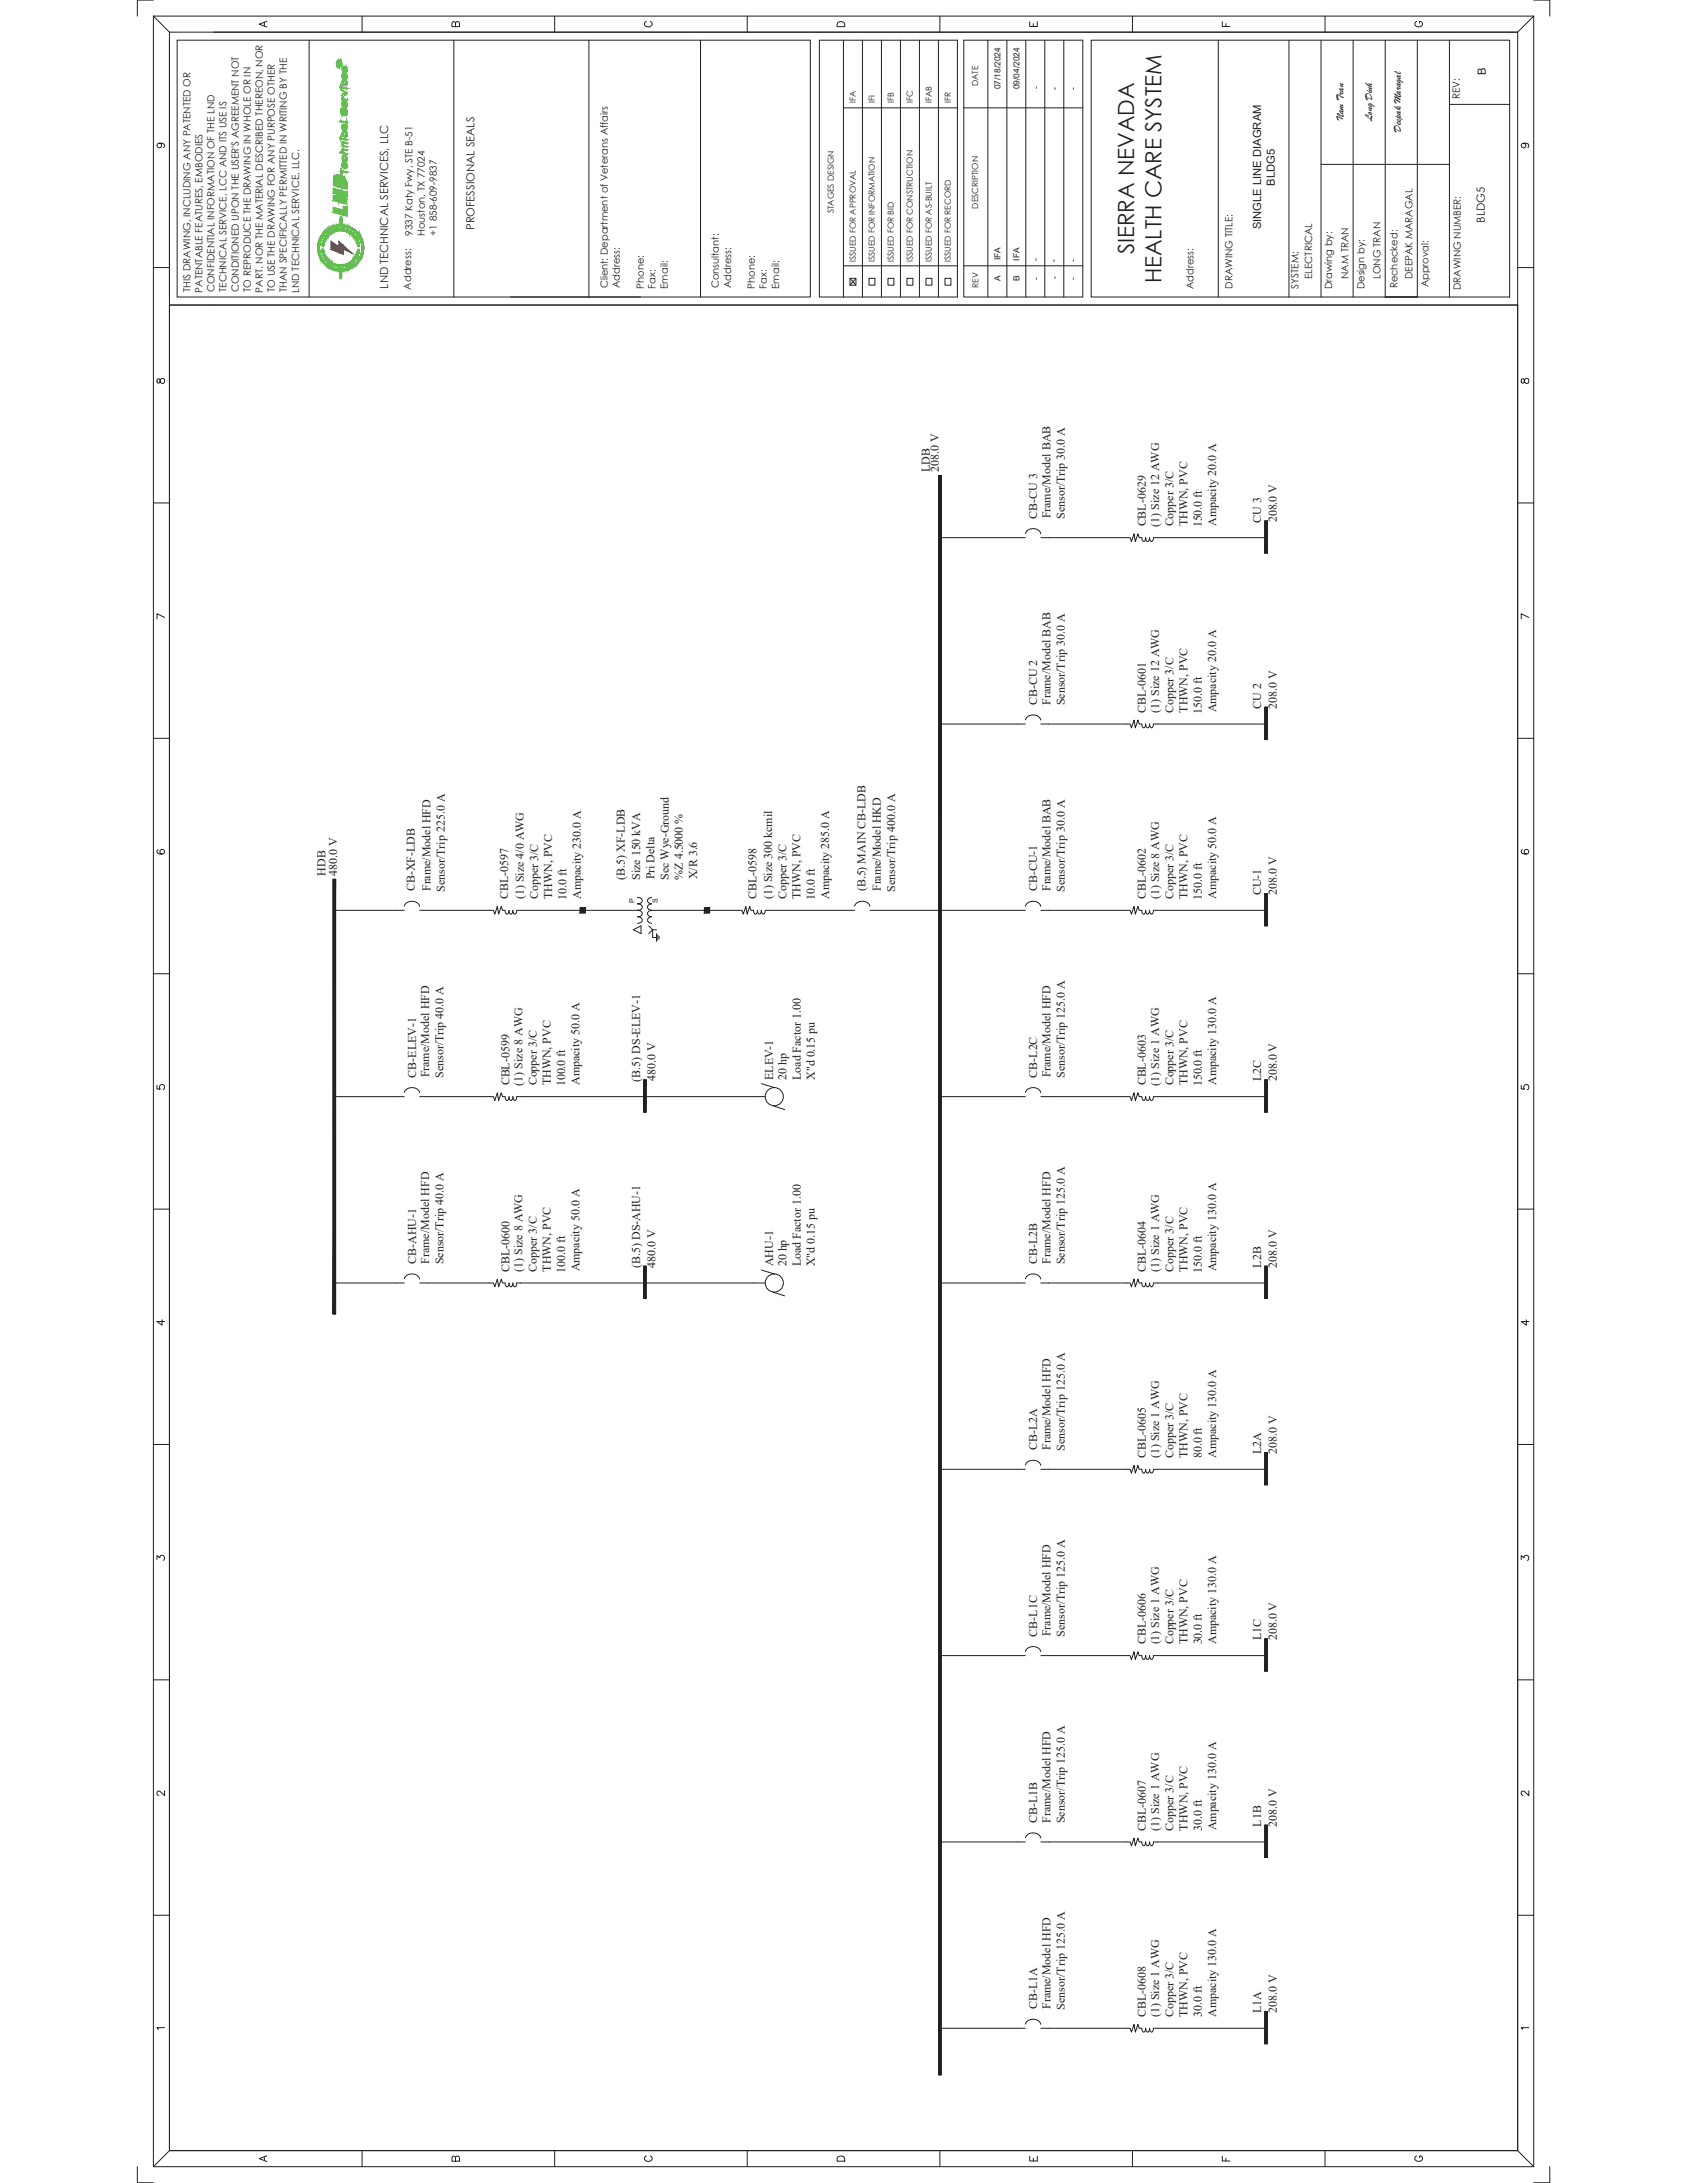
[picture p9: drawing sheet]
<svg xmlns="http://www.w3.org/2000/svg" width="216mm" height="279mm" viewBox="0 0 216 279" stroke-linecap="round" stroke-linejoin="round" font-family="sans-serif">
<defs><g id="words">
<g font-size="2.9" fill="#231f20">
<text x="145.2" y="32.6" transform="rotate(-90 145.2 32.6)">SIERRA NEVADA</text>
<text x="148.6" y="36.3" transform="rotate(-90 148.6 36.3)">HEALTH CARE SYSTEM</text>
</g>
<g font-size="1.5" fill="#231f20">
<text x="119" y="60.4" transform="rotate(-90 119 60.4)">LDB</text>
<text x="120.2" y="60.4" transform="rotate(-90 120.2 60.4)">208.0 V</text>
<text x="132.8" y="66.4" transform="rotate(-90 132.8 66.4)">CB-CU 3</text>
<text x="134.4" y="66.4" transform="rotate(-90 134.4 66.4)">Frame/Model BAB</text>
<text x="136.3" y="66.4" transform="rotate(-90 136.3 66.4)">Sensor/Trip 30.0 A</text>
<text x="146.7" y="67.4" transform="rotate(-90 146.7 67.4)">CBL-0629</text>
<text x="148.3" y="67.4" transform="rotate(-90 148.3 67.4)">(1) Size 12 AWG</text>
<text x="150.2" y="67.4" transform="rotate(-90 150.2 67.4)">Copper 3/C</text>
<text x="152" y="67.4" transform="rotate(-90 152 67.4)">THWN, PVC</text>
<text x="153.8" y="67.5" transform="rotate(-90 153.8 67.5)">150.0 ft</text>
<text x="155.6" y="67.3" transform="rotate(-90 155.6 67.3)">Ampacity 20.0 A</text>
<text x="161.4" y="66.9" transform="rotate(-90 161.4 66.9)">CU 3</text>
<text x="163.4" y="66.9" transform="rotate(-90 163.4 66.9)">208.0 V</text>
<text x="132.8" y="90.2" transform="rotate(-90 132.8 90.2)">CB-CU 2</text>
<text x="134.4" y="90.2" transform="rotate(-90 134.4 90.2)">Frame/Model BAB</text>
<text x="136.3" y="90.3" transform="rotate(-90 136.3 90.3)">Sensor/Trip 30.0 A</text>
<text x="146.7" y="91.2" transform="rotate(-90 146.7 91.2)">CBL-0601</text>
<text x="148.3" y="91.2" transform="rotate(-90 148.3 91.2)">(1) Size 12 AWG</text>
<text x="150.2" y="91.2" transform="rotate(-90 150.2 91.2)">Copper 3/C</text>
<text x="152" y="91.2" transform="rotate(-90 152 91.2)">THWN, PVC</text>
<text x="153.8" y="91.4" transform="rotate(-90 153.8 91.4)">150.0 ft</text>
<text x="155.6" y="91.2" transform="rotate(-90 155.6 91.2)">Ampacity 20.0 A</text>
<text x="161.4" y="90.7" transform="rotate(-90 161.4 90.7)">CU 2</text>
<text x="163.4" y="90.7" transform="rotate(-90 163.4 90.7)">208.0 V</text>
<text x="41.7" y="112.1" transform="rotate(-90 41.7 112.1)">HDB</text>
<text x="43.2" y="112.1" transform="rotate(-90 43.2 112.1)">480.0 V</text>
<text x="79.9" y="112.6" transform="rotate(-90 79.9 112.6)">(B.5) XF-LDB</text>
<text x="81.9" y="112.6" transform="rotate(-90 81.9 112.6)">Size 150 kVA</text>
<text x="83.8" y="112.6" transform="rotate(-90 83.8 112.6)">Pri Delta</text>
<text x="85.6" y="112.6" transform="rotate(-90 85.6 112.6)">Sec Wye-Ground</text>
<text x="87.4" y="112.6" transform="rotate(-90 87.4 112.6)">%Z 4.5000 %</text>
<text x="89.2" y="112.5" transform="rotate(-90 89.2 112.5)">X/R 3.6</text>
<text x="53.1" y="114.1" transform="rotate(-90 53.1 114.1)">CB-XF-LDB</text>
<text x="55.1" y="114.1" transform="rotate(-90 55.1 114.1)">Frame/Model HFD</text>
<text x="56.9" y="114.1" transform="rotate(-90 56.9 114.1)">Sensor/Trip 225.0 A</text>
<text x="65" y="115.1" transform="rotate(-90 65 115.1)">CBL-0597</text>
<text x="67" y="115.1" transform="rotate(-90 67 115.1)">(1) Size 4/0 AWG</text>
<text x="68.9" y="115.1" transform="rotate(-90 68.9 115.1)">Copper 3/C</text>
<text x="70.6" y="115.1" transform="rotate(-90 70.6 115.1)">THWN, PVC</text>
<text x="72.5" y="115.2" transform="rotate(-90 72.5 115.2)">10.0 ft</text>
<text x="74.3" y="115" transform="rotate(-90 74.3 115)">Ampacity 230.0 A</text>
<text x="96.8" y="115.1" transform="rotate(-90 96.8 115.1)">CBL-0598</text>
<text x="98.8" y="115.1" transform="rotate(-90 98.8 115.1)">(1) Size 300 kcmil</text>
<text x="100.7" y="115.1" transform="rotate(-90 100.7 115.1)">Copper 3/C</text>
<text x="102.4" y="115.1" transform="rotate(-90 102.4 115.1)">THWN, PVC</text>
<text x="104.3" y="115.2" transform="rotate(-90 104.3 115.2)">10.0 ft</text>
<text x="106.1" y="115" transform="rotate(-90 106.1 115)">Ampacity 285.0 A</text>
<text x="110.8" y="114.1" transform="rotate(-90 110.8 114.1)">(B.5) MAIN CB-LDB</text>
<text x="112.7" y="114.1" transform="rotate(-90 112.7 114.1)">Frame/Model HKD</text>
<text x="114.6" y="114.1" transform="rotate(-90 114.6 114.1)">Sensor/Trip 400.0 A</text>
<text x="132.8" y="114.1" transform="rotate(-90 132.8 114.1)">CB-CU-1</text>
<text x="134.4" y="114.1" transform="rotate(-90 134.4 114.1)">Frame/Model BAB</text>
<text x="136.3" y="114.1" transform="rotate(-90 136.3 114.1)">Sensor/Trip 30.0 A</text>
<text x="146.7" y="115.1" transform="rotate(-90 146.7 115.1)">CBL-0602</text>
<text x="148.3" y="115.1" transform="rotate(-90 148.3 115.1)">(1) Size 8 AWG</text>
<text x="150.2" y="115.1" transform="rotate(-90 150.2 115.1)">Copper 3/C</text>
<text x="152" y="115.1" transform="rotate(-90 152 115.1)">THWN, PVC</text>
<text x="153.8" y="115.2" transform="rotate(-90 153.8 115.2)">150.0 ft</text>
<text x="155.6" y="115" transform="rotate(-90 155.6 115)">Ampacity 50.0 A</text>
<text x="161.4" y="114.6" transform="rotate(-90 161.4 114.6)">CU-1</text>
<text x="163.4" y="114.6" transform="rotate(-90 163.4 114.6)">208.0 V</text>
<text x="53.3" y="137.9" transform="rotate(-90 53.3 137.9)">CB-ELEV-1</text>
<text x="54.9" y="137.9" transform="rotate(-90 54.9 137.9)">Frame/Model HFD</text>
<text x="56.8" y="138" transform="rotate(-90 56.8 138)">Sensor/Trip 40.0 A</text>
<text x="132.8" y="137.9" transform="rotate(-90 132.8 137.9)">CB-L2C</text>
<text x="134.4" y="137.9" transform="rotate(-90 134.4 137.9)">Frame/Model HFD</text>
<text x="136.3" y="138" transform="rotate(-90 136.3 138)">Sensor/Trip 125.0 A</text>
<text x="65.2" y="138.9" transform="rotate(-90 65.2 138.9)">CBL-0599</text>
<text x="66.9" y="138.9" transform="rotate(-90 66.9 138.9)">(1) Size 8 AWG</text>
<text x="68.7" y="138.9" transform="rotate(-90 68.7 138.9)">Copper 3/C</text>
<text x="70.5" y="138.9" transform="rotate(-90 70.5 138.9)">THWN, PVC</text>
<text x="72.3" y="139" transform="rotate(-90 72.3 139)">100.0 ft</text>
<text x="74.2" y="138.9" transform="rotate(-90 74.2 138.9)">Ampacity 50.0 A</text>
<text x="81.9" y="138.4" transform="rotate(-90 81.9 138.4)">(B.5) DS-ELEV-1</text>
<text x="83.9" y="138.4" transform="rotate(-90 83.9 138.4)">480.0 V</text>
<text x="99" y="138.2" transform="rotate(-90 99 138.2)">ELEV-1</text>
<text x="100.7" y="138.2" transform="rotate(-90 100.7 138.2)">20 hp</text>
<text x="102.5" y="138.2" transform="rotate(-90 102.5 138.2)">Load Factor 1.00</text>
<text x="104.3" y="138.2" transform="rotate(-90 104.3 138.2)">X&quot;d 0.15 pu</text>
<text x="146.7" y="138.9" transform="rotate(-90 146.7 138.9)">CBL-0603</text>
<text x="148.3" y="138.9" transform="rotate(-90 148.3 138.9)">(1) Size 1 AWG</text>
<text x="150.2" y="138.9" transform="rotate(-90 150.2 138.9)">Copper 3/C</text>
<text x="152" y="138.9" transform="rotate(-90 152 138.9)">THWN, PVC</text>
<text x="153.8" y="139" transform="rotate(-90 153.8 139)">150.0 ft</text>
<text x="155.6" y="138.9" transform="rotate(-90 155.6 138.9)">Ampacity 130.0 A</text>
<text x="161.4" y="138.4" transform="rotate(-90 161.4 138.4)">L2C</text>
<text x="163.4" y="138.4" transform="rotate(-90 163.4 138.4)">208.0 V</text>
<text x="53.3" y="161.8" transform="rotate(-90 53.3 161.8)">CB-AHU-1</text>
<text x="54.9" y="161.7" transform="rotate(-90 54.9 161.7)">Frame/Model HFD</text>
<text x="56.8" y="161.8" transform="rotate(-90 56.8 161.8)">Sensor/Trip 40.0 A</text>
<text x="132.8" y="161.8" transform="rotate(-90 132.8 161.8)">CB-L2B</text>
<text x="134.4" y="161.7" transform="rotate(-90 134.4 161.7)">Frame/Model HFD</text>
<text x="136.3" y="161.8" transform="rotate(-90 136.3 161.8)">Sensor/Trip 125.0 A</text>
<text x="65.2" y="162.8" transform="rotate(-90 65.2 162.8)">CBL-0600</text>
<text x="66.9" y="162.8" transform="rotate(-90 66.9 162.8)">(1) Size 8 AWG</text>
<text x="68.7" y="162.8" transform="rotate(-90 68.7 162.8)">Copper 3/C</text>
<text x="70.5" y="162.8" transform="rotate(-90 70.5 162.8)">THWN, PVC</text>
<text x="72.3" y="162.9" transform="rotate(-90 72.3 162.9)">100.0 ft</text>
<text x="74.2" y="162.7" transform="rotate(-90 74.2 162.7)">Ampacity 50.0 A</text>
<text x="81.9" y="162.3" transform="rotate(-90 81.9 162.3)">(B.5) DS-AHU-1</text>
<text x="83.9" y="162.2" transform="rotate(-90 83.9 162.2)">480.0 V</text>
<text x="99" y="162.1" transform="rotate(-90 99 162.1)">AHU-1</text>
<text x="100.7" y="162.1" transform="rotate(-90 100.7 162.1)">20 hp</text>
<text x="102.5" y="162.1" transform="rotate(-90 102.5 162.1)">Load Factor 1.00</text>
<text x="104.3" y="162.1" transform="rotate(-90 104.3 162.1)">X&quot;d 0.15 pu</text>
<text x="146.7" y="162.8" transform="rotate(-90 146.7 162.8)">CBL-0604</text>
<text x="148.3" y="162.8" transform="rotate(-90 148.3 162.8)">(1) Size 1 AWG</text>
<text x="150.2" y="162.8" transform="rotate(-90 150.2 162.8)">Copper 3/C</text>
<text x="152" y="162.8" transform="rotate(-90 152 162.8)">THWN, PVC</text>
<text x="153.8" y="162.9" transform="rotate(-90 153.8 162.9)">150.0 ft</text>
<text x="155.6" y="162.7" transform="rotate(-90 155.6 162.7)">Ampacity 130.0 A</text>
<text x="161.4" y="162.3" transform="rotate(-90 161.4 162.3)">L2B</text>
<text x="163.4" y="162.3" transform="rotate(-90 163.4 162.3)">208.0 V</text>
<text x="132.8" y="185.6" transform="rotate(-90 132.8 185.6)">CB-L2A</text>
<text x="134.4" y="185.6" transform="rotate(-90 134.4 185.6)">Frame/Model HFD</text>
<text x="136.3" y="185.7" transform="rotate(-90 136.3 185.7)">Sensor/Trip 125.0 A</text>
<text x="146.7" y="186.6" transform="rotate(-90 146.7 186.6)">CBL-0605</text>
<text x="148.3" y="186.6" transform="rotate(-90 148.3 186.6)">(1) Size 1 AWG</text>
<text x="150.2" y="186.6" transform="rotate(-90 150.2 186.6)">Copper 3/C</text>
<text x="152" y="186.6" transform="rotate(-90 152 186.6)">THWN, PVC</text>
<text x="153.8" y="186.7" transform="rotate(-90 153.8 186.7)">80.0 ft</text>
<text x="155.6" y="186.6" transform="rotate(-90 155.6 186.6)">Ampacity 130.0 A</text>
<text x="161.4" y="186.1" transform="rotate(-90 161.4 186.1)">L2A</text>
<text x="163.4" y="186.1" transform="rotate(-90 163.4 186.1)">208.0 V</text>
<text x="132.8" y="209.5" transform="rotate(-90 132.8 209.5)">CB-L1C</text>
<text x="134.4" y="209.4" transform="rotate(-90 134.4 209.4)">Frame/Model HFD</text>
<text x="136.3" y="209.5" transform="rotate(-90 136.3 209.5)">Sensor/Trip 125.0 A</text>
<text x="161.4" y="209.9" transform="rotate(-90 161.4 209.9)">L1C</text>
<text x="163.4" y="209.9" transform="rotate(-90 163.4 209.9)">208.0 V</text>
<text x="146.7" y="210.5" transform="rotate(-90 146.7 210.5)">CBL-0606</text>
<text x="148.3" y="210.5" transform="rotate(-90 148.3 210.5)">(1) Size 1 AWG</text>
<text x="150.2" y="210.5" transform="rotate(-90 150.2 210.5)">Copper 3/C</text>
<text x="152" y="210.5" transform="rotate(-90 152 210.5)">THWN, PVC</text>
<text x="153.8" y="210.5" transform="rotate(-90 153.8 210.5)">30.0 ft</text>
<text x="155.6" y="210.4" transform="rotate(-90 155.6 210.4)">Ampacity 130.0 A</text>
<text x="132.8" y="233.3" transform="rotate(-90 132.8 233.3)">CB-L1B</text>
<text x="134.4" y="233.3" transform="rotate(-90 134.4 233.3)">Frame/Model HFD</text>
<text x="136.3" y="233.4" transform="rotate(-90 136.3 233.4)">Sensor/Trip 125.0 A</text>
<text x="161.4" y="233.8" transform="rotate(-90 161.4 233.8)">L1B</text>
<text x="163.4" y="233.8" transform="rotate(-90 163.4 233.8)">208.0 V</text>
<text x="146.7" y="234.3" transform="rotate(-90 146.7 234.3)">CBL-0607</text>
<text x="148.3" y="234.3" transform="rotate(-90 148.3 234.3)">(1) Size 1 AWG</text>
<text x="150.2" y="234.3" transform="rotate(-90 150.2 234.3)">Copper 3/C</text>
<text x="152" y="234.3" transform="rotate(-90 152 234.3)">THWN, PVC</text>
<text x="153.8" y="234.3" transform="rotate(-90 153.8 234.3)">30.0 ft</text>
<text x="155.6" y="234.3" transform="rotate(-90 155.6 234.3)">Ampacity 130.0 A</text>
<text x="132.8" y="257.2" transform="rotate(-90 132.8 257.2)">CB-L1A</text>
<text x="134.4" y="257.1" transform="rotate(-90 134.4 257.1)">Frame/Model HFD</text>
<text x="136.3" y="257.2" transform="rotate(-90 136.3 257.2)">Sensor/Trip 125.0 A</text>
<text x="161.4" y="257.6" transform="rotate(-90 161.4 257.6)">L1A</text>
<text x="163.4" y="257.6" transform="rotate(-90 163.4 257.6)">208.0 V</text>
<text x="146.7" y="258.2" transform="rotate(-90 146.7 258.2)">CBL-0608</text>
<text x="148.3" y="258.2" transform="rotate(-90 148.3 258.2)">(1) Size 1 AWG</text>
<text x="150.2" y="258.2" transform="rotate(-90 150.2 258.2)">Copper 3/C</text>
<text x="152" y="258.2" transform="rotate(-90 152 258.2)">THWN, PVC</text>
<text x="153.8" y="258.2" transform="rotate(-90 153.8 258.2)">30.0 ft</text>
<text x="155.6" y="258.1" transform="rotate(-90 155.6 258.1)">Ampacity 130.0 A</text>
</g>
<g font-size="1.4" fill="#231f20">
<text x="190.2" y="9.6" transform="rotate(-90 190.2 9.6)">B</text>
<text x="171.9" y="15.4" transform="rotate(-90 171.9 15.4)">Nam Tran</text>
<text x="175.6" y="15.5" transform="rotate(-90 175.6 15.5)">Long Dinh</text>
<text x="179.3" y="16.9" transform="rotate(-90 179.3 16.9)">Deepak Maragal</text>
<text x="163.1" y="23.8" transform="rotate(-90 163.1 23.8)">BLDG5</text>
<text x="60.7" y="29.4" transform="rotate(-90 60.7 29.4)">PROFESSIONAL SEALS</text>
<text x="161.4" y="29.3" transform="rotate(-90 161.4 29.3)">SINGLE LINE DIAGRAM</text>
<text x="190" y="28.5" transform="rotate(-90 190 28.5)">BLDG5</text>
<text x="49.7" y="36.9" transform="rotate(-90 49.7 36.9)">LND TECHNICAL SERVICES, LLC</text>
</g>
<g font-size="1.3" fill="#231f20">
<text x="186.8" y="12.7" transform="rotate(-90 186.8 12.7)">REV:</text>
<text x="52.8" y="30.2" transform="rotate(-90 52.8 30.2)">9337 Katy Fwy, STE B-51</text>
<text x="54.4" y="30.2" transform="rotate(-90 54.4 30.2)">Houston, TX 77024</text>
<text x="55.9" y="30.2" transform="rotate(-90 55.9 30.2)">+1 858-609-9837</text>
<text x="167.9" y="35.7" transform="rotate(-90 167.9 35.7)">ELECTRICAL</text>
<text x="172.6" y="35.7" transform="rotate(-90 172.6 35.7)">NAM TRAN</text>
<text x="176.7" y="35.7" transform="rotate(-90 176.7 35.7)">LONG TRAN</text>
<text x="180.8" y="35.7" transform="rotate(-90 180.8 35.7)">DEEPAK MARAGAL</text>
<text x="24.4" y="37.4" transform="rotate(-90 24.4 37.4)">THIS DRAWING, INCLUDING ANY PATENTED OR</text>
<text x="25.9" y="37.5" transform="rotate(-90 25.9 37.5)">PATENTABLE FEATURES, EMBODIES</text>
<text x="27.5" y="37.4" transform="rotate(-90 27.5 37.4)">CONFIDENTIAL INFORMATION OF THE LND</text>
<text x="29" y="37.4" transform="rotate(-90 29 37.4)">TECHNICAL SERVICE, LCC AND ITS USE IS</text>
<text x="30.5" y="37.4" transform="rotate(-90 30.5 37.4)">CONDITIONED UPON THE USER'S AGREEMENT NOT</text>
<text x="32.1" y="37.4" transform="rotate(-90 32.1 37.4)">TO REPRODUCE THE DRAWING IN WHOLE OR IN</text>
<text x="33.6" y="37.5" transform="rotate(-90 33.6 37.5)">PART. NOR THE MATERIAL DESCRIBED THEREON, NOR</text>
<text x="35.2" y="37.4" transform="rotate(-90 35.2 37.4)">TO USE THE DRAWING FOR ANY PURPOSE OTHER</text>
<text x="36.7" y="37.4" transform="rotate(-90 36.7 37.4)">THAN SPECIFICALLY PERMITTED IN WRITING BY THE</text>
<text x="38.3" y="37.5" transform="rotate(-90 38.3 37.5)">LND TECHNICAL SERVICE, LLC.</text>
<text x="52.6" y="37.1" transform="rotate(-90 52.6 37.1)">Address:</text>
<text x="77.8" y="36.9" transform="rotate(-90 77.8 36.9)">Client: Department of Veterans Affairs</text>
<text x="79.3" y="36.9" transform="rotate(-90 79.3 36.9)">Address:</text>
<text x="82.4" y="37" transform="rotate(-90 82.4 37)">Phone:</text>
<text x="83.9" y="37" transform="rotate(-90 83.9 37)">Fax:</text>
<text x="85.5" y="37" transform="rotate(-90 85.5 37)">Email:</text>
<text x="92" y="36.9" transform="rotate(-90 92 36.9)">Consultant:</text>
<text x="93.6" y="36.9" transform="rotate(-90 93.6 36.9)">Address:</text>
<text x="96.6" y="37" transform="rotate(-90 96.6 37)">Phone:</text>
<text x="98.1" y="37" transform="rotate(-90 98.1 37)">Fax:</text>
<text x="99.7" y="37" transform="rotate(-90 99.7 37)">Email:</text>
<text x="152.7" y="37" transform="rotate(-90 152.7 37)">Address:</text>
<text x="157.7" y="37" transform="rotate(-90 157.7 37)">DRAWING TITLE:</text>
<text x="166.2" y="36.9" transform="rotate(-90 166.2 36.9)">SYSTEM:</text>
<text x="170.5" y="37" transform="rotate(-90 170.5 37)">Drawing by:</text>
<text x="174.6" y="37" transform="rotate(-90 174.6 37)">Design by:</text>
<text x="178.8" y="36.9" transform="rotate(-90 178.8 36.9)">Rechecked:</text>
<text x="182.8" y="36.8" transform="rotate(-90 182.8 36.8)">Approval:</text>
<text x="187" y="37.1" transform="rotate(-90 187 37.1)">DRAWING NUMBER:</text>
</g>
<g font-size="1.1" fill="#231f20">
<text x="125.2" y="11" transform="rotate(-90 125.2 11)">DATE</text>
<text x="128" y="11.4" transform="rotate(-90 128 11.4)">07/18/2024</text>
<text x="130.5" y="11.4" transform="rotate(-90 130.5 11.4)">09/04/2024</text>
<text x="133" y="11.4" transform="rotate(-90 133 11.4)">-</text>
<text x="135.3" y="11.5" transform="rotate(-90 135.3 11.5)">-</text>
<text x="137.7" y="11.6" transform="rotate(-90 137.7 11.6)">-</text>
<text x="109.5" y="13.2" transform="rotate(-90 109.5 13.2)">IFA</text>
<text x="111.9" y="13.2" transform="rotate(-90 111.9 13.2)">IFI</text>
<text x="114.4" y="13.2" transform="rotate(-90 114.4 13.2)">IFB</text>
<text x="116.8" y="13.2" transform="rotate(-90 116.8 13.2)">IFC</text>
<text x="119.2" y="13.2" transform="rotate(-90 119.2 13.2)">IFAB</text>
<text x="121.7" y="13.2" transform="rotate(-90 121.7 13.2)">IFR</text>
<text x="106.7" y="27.3" transform="rotate(-90 106.7 27.3)">STAGES DESIGN</text>
<text x="125.2" y="26.7" transform="rotate(-90 125.2 26.7)">DESCRIPTION</text>
<text x="109.5" y="33.6" transform="rotate(-90 109.5 33.6)">ISSUED FOR APPROVAL</text>
<text x="111.9" y="33.6" transform="rotate(-90 111.9 33.6)">ISSUED FOR INFORMATION</text>
<text x="114.4" y="33.6" transform="rotate(-90 114.4 33.6)">ISSUED FOR BID</text>
<text x="116.8" y="33.6" transform="rotate(-90 116.8 33.6)">ISSUED FOR CONSTRUCTION</text>
<text x="119.2" y="33.6" transform="rotate(-90 119.2 33.6)">ISSUED FOR AS-BUILT</text>
<text x="121.7" y="33.6" transform="rotate(-90 121.7 33.6)">ISSUED FOR RECORD</text>
<text x="128" y="33.3" transform="rotate(-90 128 33.3)">IFA</text>
<text x="128" y="36" transform="rotate(-90 128 36)">A</text>
<text x="130.5" y="36" transform="rotate(-90 130.5 36)">B</text>
<text x="130.5" y="33.4" transform="rotate(-90 130.5 33.4)">IFA</text>
<text x="132.8" y="33.4" transform="rotate(-90 132.8 33.4)">-</text>
<text x="132.9" y="35.8" transform="rotate(-90 132.9 35.8)">-</text>
<text x="135.2" y="33.5" transform="rotate(-90 135.2 33.5)">-</text>
<text x="135.3" y="35.8" transform="rotate(-90 135.3 35.8)">-</text>
<text x="137.7" y="35.8" transform="rotate(-90 137.7 35.8)">-</text>
<text x="137.7" y="33.5" transform="rotate(-90 137.7 33.5)">-</text>
<text x="125.2" y="36.9" transform="rotate(-90 125.2 36.9)">REV</text>
</g>
<g font-size=".9" fill="#231f20">
<text x="81.2" y="115.6" transform="rotate(-90 81.2 115.6)">P</text>
<text x="84.2" y="115.6" transform="rotate(-90 84.2 115.6)">S</text>
</g>
</g></defs>
<g fill="none" stroke="#231f20" stroke-width=".13">
<path d="M19.6 0h-2v2.1M19.6 2.1l2.1 2M19.6 2.1v275.2M19.6 2.1h176.7M21.7 4.1h172.5v271.2M21.7 4.1v271.2M22.7 5.1h81v32.9h-38.4M58.1 5.1v32.9M75.4 5.1v32.9M126.4 5.1v32.9M128.9 5.1v32.9M138.6 5.1h-15.3v32.9h15.3"/>
<path d="M139.6 5.1h53.6v32.9h-53.6zM155.9 5.1v32.9M165 5.1v32.9M169.1 5.1v32.9M181.4 5.1v32.9h-4.1M185.5 13.4h7.7M185.5 5.1v32.9M196.3 0h2v2.1M196.3 2.1l-2.1 2h-166.9M196.3 2.1v275.2M21.7 39h172.5M22.7 38h59.3"/>
<path d="M123.3 34h15.3M21.1 259.5h-1l.2 .3M17.6 277.3v2.1h2M19.6 277.3h176.7M21.7 275.3l-2.1 2M21.7 275.3h172.5M33.8 276.1v.4M34.2 275.9l-1 .4 1 .4M194.2 275.3l2.1 2M198.3 277.3v2.1h-2"/>
</g>
<path d="M42.7 22.6v1.1zM42.7 22.6v1.2z" fill="#58ba48"/>
<path d="M42.7 22.6v1.1zM42.7 22.6v1.2z" fill="none" stroke="#58ba48" stroke-width=".13"/>
<path d="M42.9 22.5l-.2 .1v1.2zM42.9 22.5v1.3h-.2z" fill="#58ba48"/>
<path d="M42.9 22.5l-.2 1.3v-1.2zM42.9 22.5v1.3h-.2z" fill="none" stroke="#58ba48" stroke-width=".13"/>
<path d="M42.9 22.5v1.3l.2-1.4zM43.1 22.4v1.5l-.2-.1z" fill="#58ba48"/>
<path d="M42.9 22.5l.2-.1-.2 1.4zM43.1 22.4v1.5l-.2-.1z" fill="none" stroke="#58ba48" stroke-width=".13"/>
<path d="M43.1 22.4v1.5l.1-1.5zM43.2 22.4v1.5h-.1z" fill="#58ba48"/>
<path d="M43.1 22.4h.1l-.1 1.5zM43.2 22.4v1.5h-.1z" fill="none" stroke="#58ba48" stroke-width=".13"/>
<path d="M43.2 22.4v.9zM43.3 22.4l-.1 .9z" fill="#58ba48"/>
<path d="M43.2 22.4v.9zM43.3 22.4l-.1 .9z" fill="none" stroke="#58ba48" stroke-width=".13"/>
<path d="M43.2 23.3v.6zM43.3 23.3v.6z" fill="#58ba48"/>
<path d="M43.2 23.3v.6zM43.3 23.3v.6z" fill="none" stroke="#58ba48" stroke-width=".13"/>
<path d="M43.3 22.4v.7zM43.3 22.4v.7z" fill="#58ba48"/>
<path d="M43.3 22.4v.7z" fill="none" stroke="#58ba48" stroke-width=".13"/>
<path d="M42.6 24.1v.6l.8-.4zM42.6 24.7l.8-.4v.7z" fill="#58ba48"/>
<path d="M42.6 24.1l.8 .2-.8 .4zM42.6 24.7l.8-.4v.7z" fill="none" stroke="#58ba48" stroke-width=".13"/>
<path d="M42.6 25v.7l.8-.7zM42.6 25.7l.8-.7v.9z" fill="#58ba48"/>
<path d="M42.6 25h.8l-.8 .7zM42.6 25.7l.8-.7v.9z" fill="none" stroke="#58ba48" stroke-width=".13"/>
<path d="M43.3 22.4v.7l.1-.7zM43.4 22.4v.7h-.1z" fill="#58ba48"/>
<path d="M43.3 22.4h.1l-.1 .7zM43.4 22.4v.7h-.1z" fill="none" stroke="#58ba48" stroke-width=".13"/>
<path d="M43.4 22.4v.7l.1-.7zM43.5 22.4v.7h-.1z" fill="#58ba48"/>
<path d="M43.4 22.4h.1l-.1 .7zM43.5 22.4v.7h-.1z" fill="none" stroke="#58ba48" stroke-width=".13"/>
<path d="M43.5 22.4v.7l.1-.6zM43.6 22.5v.6h-.1z" fill="#58ba48"/>
<path d="M43.5 22.4l.1 .1-.1 .6zM43.6 22.5v.6h-.1z" fill="none" stroke="#58ba48" stroke-width=".13"/>
<path d="M43.6 22.5v.6zM43.6 22.5v.6z" fill="#58ba48"/>
<path d="M43.6 22.5v.6z" fill="none" stroke="#58ba48" stroke-width=".13"/>
<path d="M43.4 24.3v1.6l.3-1.5zM43.7 24.4v1.6l-.3-.1z" fill="#58ba48"/>
<path d="M43.4 24.3l.3 .1-.3 1.5zM43.7 24.4v1.6l-.3-.1z" fill="none" stroke="#58ba48" stroke-width=".13"/>
<path d="M43.3 23.3v.6l.4-.5zM43.7 23.4v.6l-.4-.1z" fill="#58ba48"/>
<path d="M43.3 23.3l.4 .1-.4 .5zM43.7 23.4v.6l-.4-.1z" fill="none" stroke="#58ba48" stroke-width=".13"/>
<path d="M43.6 22.5v.6l.2-.6zM43.8 22.5v.7l-.2-.1z" fill="#58ba48"/>
<path d="M43.6 22.5h.2l-.2 .6zM43.8 22.5v.7l-.2-.1z" fill="none" stroke="#58ba48" stroke-width=".13"/>
<path d="M43.7 23.4v.6zM43.8 23.4v.7z" fill="#58ba48"/>
<path d="M43.7 23.4v.6zM43.8 23.4v.7z" fill="none" stroke="#58ba48" stroke-width=".13"/>
<path d="M43.8 22.5v.7zM43.8 22.5v.9z" fill="#58ba48"/>
<path d="M43.8 22.5v.7zM43.8 22.5v.9z" fill="none" stroke="#58ba48" stroke-width=".13"/>
<path d="M43.8 23.4v.7zM43.8 23.4v.7z" fill="#58ba48"/>
<path d="M43.8 23.4v.7z" fill="none" stroke="#58ba48" stroke-width=".13"/>
<path d="M43.8 22.5v1.6zM43.8 22.5v1.6z" fill="#58ba48"/>
<path d="M43.8 22.5v1.6z" fill="none" stroke="#58ba48" stroke-width=".13"/>
<path d="M42.6 26.5v.7l1.3-.3zM42.6 27.2l1.3-.3v.6z" fill="#58ba48"/>
<path d="M42.6 26.5l1.3 .4-1.3 .3zM42.6 27.2l1.3-.3v.6z" fill="none" stroke="#58ba48" stroke-width=".13"/>
<path d="M43.8 22.5v1.6l.3-1.4zM44.1 22.7v1.4h-.3z" fill="#58ba48"/>
<path d="M43.8 22.5l.3 .2-.3 1.4zM44.1 22.7v1.4h-.3z" fill="none" stroke="#58ba48" stroke-width=".13"/>
<path d="M44.1 22.7v1.4l.2-1zM44.3 23.1v1.1l-.2-.1z" fill="#58ba48"/>
<path d="M44.1 22.7l.2 .4-.2 1zM44.3 23.1v1.1l-.2-.1z" fill="none" stroke="#58ba48" stroke-width=".13"/>
<path d="M44.3 23.1v1.1l.1-.9zM44.4 23.3v.9h-.1z" fill="#58ba48"/>
<path d="M44.3 23.1l.1 .2-.1 .9zM44.4 23.3v.9h-.1z" fill="none" stroke="#58ba48" stroke-width=".13"/>
<path d="M44.4 23.3v.9zM44.4 23.4v.8z" fill="#58ba48"/>
<path d="M44.4 23.3v.9zM44.4 23.4v.8z" fill="none" stroke="#58ba48" stroke-width=".13"/>
<path d="M43.7 25.3v.7l.7-.5zM43.7 26l.7-.5v.6z" fill="#58ba48"/>
<path d="M43.7 25.3l.7 .2-.7 .5zM43.7 26l.7-.5v.6z" fill="none" stroke="#58ba48" stroke-width=".13"/>
<path d="M43.9 26.4v1.1l.5-1zM44.4 26.5v1.2l-.5-.2z" fill="#58ba48"/>
<path d="M43.9 26.4l.5 .1-.5 1zM44.4 26.5v1.2l-.5-.2z" fill="none" stroke="#58ba48" stroke-width=".13"/>
<path d="M43.7 24.4v.9l.7-.7zM43.7 25.3l.7-.7v.6z" fill="#58ba48"/>
<path d="M43.7 24.4l.7 .2-.7 .7zM43.7 25.3l.7-.7v.6z" fill="none" stroke="#58ba48" stroke-width=".13"/>
<path d="M42.3 30.9v1l1.1-.3zM42.3 31.9l1.1-.3v.7z" fill="#ee2223"/>
<path d="M42.3 30.9l1.1 .7-1.1 .3zM42.3 31.9l1.1-.3v.7z" fill="none" stroke="#ee2223" stroke-width=".13"/>
<path d="M43.4 30.9v1.4l.5-.9zM43.9 31.4v1.2l-.5-.3z" fill="#ee2223"/>
<path d="M43.4 30.9l.5 .5-.5 .9zM43.9 31.4v1.2l-.5-.3z" fill="none" stroke="#ee2223" stroke-width=".13"/>
<path d="M44 31.5l-.1 .4h.1zM44 31.5l1.1 1-1.1-.6z" fill="#ee2223"/>
<path d="M44 31.5v.4h-.1zM44 31.5l1.1 1-1.1-.6z" fill="none" stroke="#ee2223" stroke-width=".13"/>
<path d="M43.9 31.4l.1 .1-.1 .4z" fill="#ee2223"/>
<path d="M43.9 31.4l.1 .1-.1 .4z" fill="none" stroke="#ee2223" stroke-width=".13"/>
<path d="M40.7 31.6v.3z" fill="#58ba48"/>
<path d="M40.7 31.6v.3z" fill="none" stroke="#58ba48" stroke-width=".13"/>
<path d="M40.7 31.3v.6zM40.7 31.3v.8z" fill="#58ba48"/>
<path d="M40.7 31.3v.6zM40.7 31.3v.8z" fill="none" stroke="#58ba48" stroke-width=".13"/>
<path d="M40.7 31.3v.8zM40.7 31.3v.8z" fill="#58ba48"/>
<path d="M40.7 31.3v.8z" fill="none" stroke="#58ba48" stroke-width=".13"/>
<path d="M40.7 31v1.1zM40.7 31v1.4z" fill="#58ba48"/>
<path d="M40.7 31v1.1zM40.7 31v1.4z" fill="none" stroke="#58ba48" stroke-width=".13"/>
<path d="M40.7 31v1.4zM40.7 31v1.4z" fill="#58ba48"/>
<path d="M40.7 31v1.4z" fill="none" stroke="#58ba48" stroke-width=".13"/>
<path d="M40.8 30.8l-.1 1.6zM40.8 30.8v1.9l-.1-.3z" fill="#58ba48"/>
<path d="M40.8 30.8l-.1 1.6zM40.8 30.8v1.9l-.1-.3z" fill="none" stroke="#58ba48" stroke-width=".13"/>
<path d="M40.8 30.8v1.9zM40.8 30.8v1.9z" fill="#58ba48"/>
<path d="M40.8 30.8v1.9z" fill="none" stroke="#58ba48" stroke-width=".13"/>
<path d="M40.9 30.6l-.1 .2v1.9zM40.9 30.6v2.3l-.1-.2z" fill="#58ba48"/>
<path d="M40.9 30.6l-.1 2.1v-1.9zM40.9 30.6v2.3l-.1-.2z" fill="none" stroke="#58ba48" stroke-width=".13"/>
<path d="M40.9 30.5v1.2zM40.9 30.5v1.2z" fill="#58ba48"/>
<path d="M40.9 30.5v1.2z" fill="none" stroke="#58ba48" stroke-width=".13"/>
<path d="M40.9 31.7v1.2zM40.9 32v.9z" fill="#58ba48"/>
<path d="M40.9 31.7v1.2zM40.9 32v.9z" fill="none" stroke="#58ba48" stroke-width=".13"/>
<path d="M40.9 32v.9zM40.9 32v.9z" fill="#58ba48"/>
<path d="M40.9 32v.9z" fill="none" stroke="#58ba48" stroke-width=".13"/>
<path d="M40.9 30.5v1zM40.9 30.5v1z" fill="#58ba48"/>
<path d="M40.9 30.5v1z" fill="none" stroke="#58ba48" stroke-width=".13"/>
<path d="M40.9 30.5v.9zM40.9 30.5v.9z" fill="#58ba48"/>
<path d="M40.9 30.5v.9z" fill="none" stroke="#58ba48" stroke-width=".13"/>
<path d="M40.9 32v.9zM40.9 32.3v.7z" fill="#58ba48"/>
<path d="M40.9 32v.9zM40.9 32.3v.7z" fill="none" stroke="#58ba48" stroke-width=".13"/>
<path d="M41 30.3l-.1 .9zM41 30.3l-.1 .9z" fill="#58ba48"/>
<path d="M41 30.3l-.1 .9z" fill="none" stroke="#58ba48" stroke-width=".13"/>
<path d="M40.9 32.3v.7zM41 32.5v.6z" fill="#58ba48"/>
<path d="M40.9 32.3v.7zM41 32.5v.6z" fill="none" stroke="#58ba48" stroke-width=".13"/>
<path d="M41 32.5v.6zM41 32.6v.6z" fill="#58ba48"/>
<path d="M41 32.5v.6zM41 32.6v.6z" fill="none" stroke="#58ba48" stroke-width=".13"/>
<path d="M41 30.3v.6zM41 30.3v.6z" fill="#58ba48"/>
<path d="M41 30.3v.6z" fill="none" stroke="#58ba48" stroke-width=".13"/>
<path d="M41.1 30.2l-.1 .7zM41.1 30.2l-.1 .7z" fill="#58ba48"/>
<path d="M41.1 30.2l-.1 .7z" fill="none" stroke="#58ba48" stroke-width=".13"/>
<path d="M41 32.6v.6zM41.1 32.8v.5z" fill="#58ba48"/>
<path d="M41 32.6v.6zM41.1 32.8v.5z" fill="none" stroke="#58ba48" stroke-width=".13"/>
<path d="M41.1 32.8v.5l.1-.4zM41.2 32.9v.5l-.1-.1z" fill="#58ba48"/>
<path d="M41.1 32.8l.1 .1-.1 .4zM41.2 32.9v.5l-.1-.1z" fill="none" stroke="#58ba48" stroke-width=".13"/>
<path d="M41.2 30l-.1 .2v.5zM41.2 30v.5l-.1 .2z" fill="#58ba48"/>
<path d="M41.2 30l-.1 .7v-.5zM41.2 30v.5l-.1 .2z" fill="none" stroke="#58ba48" stroke-width=".13"/>
<path d="M41.2 30v.5zM41.2 30v.5z" fill="#58ba48"/>
<path d="M41.2 30v.5z" fill="none" stroke="#58ba48" stroke-width=".13"/>
<path d="M41.2 32.9v.5zM41.2 33v.5z" fill="#58ba48"/>
<path d="M41.2 32.9v.5zM41.2 33v.5z" fill="none" stroke="#58ba48" stroke-width=".13"/>
<path d="M41.2 33v.5l.1-.3zM41.3 33.2v.4l-.1-.1z" fill="#58ba48"/>
<path d="M41.2 33l.1 .2-.1 .3zM41.3 33.2v.4l-.1-.1z" fill="none" stroke="#58ba48" stroke-width=".13"/>
<path d="M41.3 29.8l-.1 .2v.4zM41.3 29.8v.4l-.1 .2z" fill="#58ba48"/>
<path d="M41.3 29.8l-.1 .6v-.4zM41.3 29.8v.4l-.1 .2z" fill="none" stroke="#58ba48" stroke-width=".13"/>
<path d="M41.3 33.2v.4zM41.3 33.2v.4z" fill="#58ba48"/>
<path d="M41.3 33.2v.4z" fill="none" stroke="#58ba48" stroke-width=".13"/>
<path d="M41.3 29.8v.4zM41.3 29.8v.4z" fill="#58ba48"/>
<path d="M41.3 29.8v.4z" fill="none" stroke="#58ba48" stroke-width=".13"/>
<path d="M41.5 29.7l-.2 .1v.4zM41.5 29.7v.3l-.2 .2z" fill="#58ba48"/>
<path d="M41.5 29.7l-.2 .5v-.4zM41.5 29.7v.3l-.2 .2z" fill="none" stroke="#58ba48" stroke-width=".13"/>
<path d="M41.3 33.2v.4l.2-.2zM41.5 33.4v.4l-.2-.2z" fill="#58ba48"/>
<path d="M41.3 33.2l.2 .2-.2 .2zM41.5 33.4v.4l-.2-.2z" fill="none" stroke="#58ba48" stroke-width=".13"/>
<path d="M41.5 33.4v.4zM41.5 33.5v.3z" fill="#58ba48"/>
<path d="M41.5 33.4v.4zM41.5 33.5v.3z" fill="none" stroke="#58ba48" stroke-width=".13"/>
<path d="M41.5 29.7v.3zM41.5 29.6v.4z" fill="#58ba48"/>
<path d="M41.5 29.6v.4z" fill="none" stroke="#58ba48" stroke-width=".13"/>
<path d="M41.5 29.6v.4l.2-.5zM41.7 29.5v.3l-.2 .2z" fill="#58ba48"/>
<path d="M41.5 29.6l.2-.1-.2 .5zM41.7 29.5v.3l-.2 .2z" fill="none" stroke="#58ba48" stroke-width=".13"/>
<path d="M41.5 33.5v.3l.2-.2zM41.7 33.6v.4l-.2-.2z" fill="#58ba48"/>
<path d="M41.5 33.5l.2 .1-.2 .2zM41.7 33.6v.4l-.2-.2z" fill="none" stroke="#58ba48" stroke-width=".13"/>
<path d="M41.7 33.6v.4zM41.7 33.7v.3z" fill="#58ba48"/>
<path d="M41.7 33.6v.4zM41.7 33.7v.3z" fill="none" stroke="#58ba48" stroke-width=".13"/>
<path d="M41.7 29.5v.3v-.4zM41.7 29.4v.4z" fill="#58ba48"/>
<path d="M41.7 29.5v-.1v.4zM41.7 29.4v.4z" fill="none" stroke="#58ba48" stroke-width=".13"/>
<path d="M41.7 29.4v.4l.2-.5zM41.9 29.3v.3l-.2 .2z" fill="#58ba48"/>
<path d="M41.7 29.4l.2-.1-.2 .5zM41.9 29.3v.3l-.2 .2z" fill="none" stroke="#58ba48" stroke-width=".13"/>
<path d="M41.7 33.7v.3l.2-.2zM41.9 33.8v.3l-.2-.1z" fill="#58ba48"/>
<path d="M41.7 33.7l.2 .1-.2 .2zM41.9 33.8v.3l-.2-.1z" fill="none" stroke="#58ba48" stroke-width=".13"/>
<path d="M41.9 33.8v.3l.1-.2zM42 33.9v.3l-.1-.1z" fill="#58ba48"/>
<path d="M41.9 33.8l.1 .1-.1 .2zM42 33.9v.3l-.1-.1z" fill="none" stroke="#58ba48" stroke-width=".13"/>
<path d="M41.9 29.3v.3l.1-.3zM42 29.3v.3h-.1z" fill="#58ba48"/>
<path d="M41.9 29.3h.1l-.1 .3zM42 29.3v.3h-.1z" fill="none" stroke="#58ba48" stroke-width=".13"/>
<path d="M42 29.3v.3l.1-.4zM42.1 29.2v.3l-.1 .1z" fill="#58ba48"/>
<path d="M42 29.3l.1-.1-.1 .4zM42.1 29.2v.3l-.1 .1z" fill="none" stroke="#58ba48" stroke-width=".13"/>
<path d="M42 33.9v.3l.1-.2zM42.1 34v.3l-.1-.1z" fill="#58ba48"/>
<path d="M42 33.9l.1 .1-.1 .2zM42.1 34v.3l-.1-.1z" fill="none" stroke="#58ba48" stroke-width=".13"/>
<path d="M42.1 34v.3l.1-.3zM42.2 34v.3h-.1z" fill="#58ba48"/>
<path d="M42.1 34h.1l-.1 .3zM42.2 34v.3h-.1z" fill="none" stroke="#58ba48" stroke-width=".13"/>
<path d="M42.1 29.2v.3l.1-.4zM42.2 29.1v.3l-.1 .1z" fill="#58ba48"/>
<path d="M42.1 29.2l.1-.1-.1 .4zM42.2 29.1v.3l-.1 .1z" fill="none" stroke="#58ba48" stroke-width=".13"/>
<path d="M42.2 29.1v.3l.1-.3zM42.3 29.1v.2l-.1 .1z" fill="#58ba48"/>
<path d="M42.2 29.1h.1l-.1 .3zM42.3 29.1v.2l-.1 .1z" fill="none" stroke="#58ba48" stroke-width=".13"/>
<path d="M42.2 34v.3l.1-.2zM42.3 34.1v.3l-.1-.1z" fill="#58ba48"/>
<path d="M42.2 34l.1 .1-.1 .2zM42.3 34.1v.3l-.1-.1z" fill="none" stroke="#58ba48" stroke-width=".13"/>
<path d="M42.3 34.1v.3l.1-.2zM42.4 34.2v.2h-.1z" fill="#58ba48"/>
<path d="M42.3 34.1l.1 .1-.1 .2zM42.4 34.2v.2h-.1z" fill="none" stroke="#58ba48" stroke-width=".13"/>
<path d="M42.3 29.1v.2l.1-.3zM42.4 29v.3h-.1z" fill="#58ba48"/>
<path d="M42.3 29.1l.1-.1-.1 .3zM42.4 29v.3h-.1z" fill="none" stroke="#58ba48" stroke-width=".13"/>
<path d="M42.4 29v.3l.2-.3zM42.6 29v.2l-.2 .1z" fill="#58ba48"/>
<path d="M42.4 29h.2l-.2 .3zM42.6 29v.2l-.2 .1z" fill="none" stroke="#58ba48" stroke-width=".13"/>
<path d="M42.4 34.2v.2l.2-.2zM42.6 34.2v.3l-.2-.1z" fill="#58ba48"/>
<path d="M42.4 34.2h.2l-.2 .2zM42.6 34.2v.3l-.2-.1z" fill="none" stroke="#58ba48" stroke-width=".13"/>
<path d="M42.6 34.2v.3l.1-.2zM42.7 34.3v.2h-.1z" fill="#58ba48"/>
<path d="M42.6 34.2l.1 .1-.1 .2zM42.7 34.3v.2h-.1z" fill="none" stroke="#58ba48" stroke-width=".13"/>
<path d="M42.6 29v.2l.1-.3zM42.7 28.9v.3h-.1z" fill="#58ba48"/>
<path d="M42.6 29l.1-.1-.1 .3zM42.7 28.9v.3h-.1z" fill="none" stroke="#58ba48" stroke-width=".13"/>
<path d="M42.7 28.9v.3l.1-.3zM42.8 28.9v.2l-.1 .1z" fill="#58ba48"/>
<path d="M42.7 28.9h.1l-.1 .3zM42.8 28.9v.2l-.1 .1z" fill="none" stroke="#58ba48" stroke-width=".13"/>
<path d="M42.7 34.3v.2l.1-.2zM42.8 34.3v.3l-.1-.1z" fill="#58ba48"/>
<path d="M42.7 34.3h.1l-.1 .2zM42.8 34.3v.3l-.1-.1z" fill="none" stroke="#58ba48" stroke-width=".13"/>
<path d="M42.8 34.3v.3l.2-.2zM43 34.4v.2h-.2z" fill="#58ba48"/>
<path d="M42.8 34.3l.2 .1-.2 .2zM43 34.4v.2h-.2z" fill="none" stroke="#58ba48" stroke-width=".13"/>
<path d="M42.8 28.9v.2l.2-.3zM43 28.8v.3h-.2z" fill="#58ba48"/>
<path d="M42.8 28.9l.2-.1-.2 .3zM43 28.8v.3h-.2z" fill="none" stroke="#58ba48" stroke-width=".13"/>
<path d="M43 28.8v.3l.1-.3zM43.1 28.8v.3h-.1z" fill="#58ba48"/>
<path d="M43 28.8h.1l-.1 .3zM43.1 28.8v.3h-.1z" fill="none" stroke="#58ba48" stroke-width=".13"/>
<path d="M43 34.4v.2l.1-.2zM43.1 34.4v.2h-.1z" fill="#58ba48"/>
<path d="M43 34.4h.1l-.1 .2zM43.1 34.4v.2h-.1z" fill="none" stroke="#58ba48" stroke-width=".13"/>
<path d="M43.1 34.4v.2l.1-.2zM43.2 34.4v.3l-.1-.1z" fill="#58ba48"/>
<path d="M43.1 34.4h.1l-.1 .2zM43.2 34.4v.3l-.1-.1z" fill="none" stroke="#58ba48" stroke-width=".13"/>
<path d="M43.1 28.8v.3l.1-.3zM43.2 28.8v.2l-.1 .1z" fill="#58ba48"/>
<path d="M43.1 28.8h.1l-.1 .3zM43.2 28.8v.2l-.1 .1z" fill="none" stroke="#58ba48" stroke-width=".13"/>
<path d="M43.2 28.8v.2l.1-.2zM43.3 28.8v.2h-.1z" fill="#58ba48"/>
<path d="M43.2 28.8h.1l-.1 .2zM43.3 28.8v.2h-.1z" fill="none" stroke="#58ba48" stroke-width=".13"/>
<path d="M43.2 34.4v.3l.1-.3zM43.3 34.4v.3h-.1z" fill="#58ba48"/>
<path d="M43.2 34.4h.1l-.1 .3zM43.3 34.4v.3h-.1z" fill="none" stroke="#58ba48" stroke-width=".13"/>
<path d="M43.3 34.4v.3l.2-.3zM43.5 34.4v.3h-.2z" fill="#58ba48"/>
<path d="M43.3 34.4h.2l-.2 .3zM43.5 34.4v.3h-.2z" fill="none" stroke="#58ba48" stroke-width=".13"/>
<path d="M43.3 28.8v.2l.2-.2zM43.5 28.8v.2h-.2z" fill="#58ba48"/>
<path d="M43.3 28.8h.2l-.2 .2zM43.5 28.8v.2h-.2z" fill="none" stroke="#58ba48" stroke-width=".13"/>
<path d="M43.5 34.4v1.2zM43.6 34.4v1.2z" fill="#58ba48"/>
<path d="M43.5 34.4v1.2zM43.6 34.4v1.2z" fill="none" stroke="#58ba48" stroke-width=".13"/>
<path d="M43.5 27.9v1.1zM43.6 27.8l-.1 1.2z" fill="#58ba48"/>
<path d="M43.5 27.9v1.1zM43.6 27.8l-.1 1.2z" fill="none" stroke="#58ba48" stroke-width=".13"/>
<path d="M43.6 27.8v1.2zM43.6 27.8v1.2z" fill="#58ba48"/>
<path d="M43.6 27.8v1.2z" fill="none" stroke="#58ba48" stroke-width=".13"/>
<path d="M43.6 34.4v1.2zM43.6 34.4v1.3z" fill="#58ba48"/>
<path d="M43.6 34.4v1.2zM43.6 34.4v1.3z" fill="none" stroke="#58ba48" stroke-width=".13"/>
<path d="M43.6 34.4v1.3zM43.6 34.4v1.3z" fill="#58ba48"/>
<path d="M43.6 34.4v1.3z" fill="none" stroke="#58ba48" stroke-width=".13"/>
<path d="M43.6 27.8v1.2zM43.6 27.8v1.2z" fill="#58ba48"/>
<path d="M43.6 27.8v1.2z" fill="none" stroke="#58ba48" stroke-width=".13"/>
<path d="M43.6 34.4v1.3zM43.7 34.4l-.1 1.3z" fill="#58ba48"/>
<path d="M43.6 34.4v1.3zM43.7 34.4l-.1 1.3z" fill="none" stroke="#58ba48" stroke-width=".13"/>
<path d="M43.6 27.8v1.2zM43.7 27.8v1.2z" fill="#58ba48"/>
<path d="M43.6 27.8v1.2zM43.7 27.8v1.2z" fill="none" stroke="#58ba48" stroke-width=".13"/>
<path d="M43.7 34.4v1.3zM43.7 34.4v1.3z" fill="#58ba48"/>
<path d="M43.7 34.4v1.3z" fill="none" stroke="#58ba48" stroke-width=".13"/>
<path d="M43.7 27.8v1.2zM43.7 27.8v1.2z" fill="#58ba48"/>
<path d="M43.7 27.8v1.2z" fill="none" stroke="#58ba48" stroke-width=".13"/>
<path d="M43.7 34.4v1.2zM43.7 34.4v1.2z" fill="#58ba48"/>
<path d="M43.7 34.4v1.2z" fill="none" stroke="#58ba48" stroke-width=".13"/>
<path d="M43.7 27.8v1.2zM43.7 27.9v1.1z" fill="#58ba48"/>
<path d="M43.7 27.8v1.2zM43.7 27.9v1.1z" fill="none" stroke="#58ba48" stroke-width=".13"/>
<path d="M43.7 28.8v.2zM43.7 27.9v1.1z" fill="#58ba48"/>
<path d="M43.7 28.8v.2zM43.7 27.9v1.1z" fill="none" stroke="#58ba48" stroke-width=".13"/>
<path d="M43.7 28.8v.2l.2-.2zM43.9 28.8v.2h-.2z" fill="#58ba48"/>
<path d="M43.7 28.8h.2l-.2 .2zM43.9 28.8v.2h-.2z" fill="none" stroke="#58ba48" stroke-width=".13"/>
<path d="M43.7 34.4v.3l.2-.3zM43.9 34.4v.3h-.2z" fill="#58ba48"/>
<path d="M43.7 34.4h.2l-.2 .3zM43.9 34.4v.3h-.2z" fill="none" stroke="#58ba48" stroke-width=".13"/>
<path d="M43.9 34.4v.3l.1-.3zM44 34.4v.2l-.1 .1z" fill="#58ba48"/>
<path d="M43.9 34.4h.1l-.1 .3zM44 34.4v.2l-.1 .1z" fill="none" stroke="#58ba48" stroke-width=".13"/>
<path d="M43.9 28.8v.2l.1-.2zM44 28.8v.3l-.1-.1z" fill="#58ba48"/>
<path d="M43.9 28.8h.1l-.1 .2zM44 28.8v.3l-.1-.1z" fill="none" stroke="#58ba48" stroke-width=".13"/>
<path d="M44 28.8v.3l.1-.3zM44.1 28.8v.3h-.1z" fill="#58ba48"/>
<path d="M44 28.8h.1l-.1 .3zM44.1 28.8v.3h-.1z" fill="none" stroke="#58ba48" stroke-width=".13"/>
<path d="M44 34.4v.2l.1-.2zM44.1 34.4v.2h-.1z" fill="#58ba48"/>
<path d="M44 34.4h.1l-.1 .2zM44.1 34.4v.2h-.1z" fill="none" stroke="#58ba48" stroke-width=".13"/>
<path d="M44.1 34.4v.2l.2-.3zM44.3 34.3v.3h-.2z" fill="#58ba48"/>
<path d="M44.1 34.4l.2-.1-.2 .3zM44.3 34.3v.3h-.2z" fill="none" stroke="#58ba48" stroke-width=".13"/>
<path d="M44.1 28.8v.3l.2-.2zM44.3 28.9v.2h-.2z" fill="#58ba48"/>
<path d="M44.1 28.8l.2 .1-.2 .2zM44.3 28.9v.2h-.2z" fill="none" stroke="#58ba48" stroke-width=".13"/>
<path d="M44.3 28.9v.2l.1-.2zM44.4 28.9v.2h-.1z" fill="#58ba48"/>
<path d="M44.3 28.9h.1l-.1 .2zM44.4 28.9v.2h-.1z" fill="none" stroke="#58ba48" stroke-width=".13"/>
<path d="M44.3 34.3v.3l.1-.3zM44.4 34.3v.3h-.1z" fill="#58ba48"/>
<path d="M44.3 34.3h.1l-.1 .3zM44.4 34.3v.3h-.1z" fill="none" stroke="#58ba48" stroke-width=".13"/>
<path d="M44.4 34.3v.3l.2-.3zM44.6 34.3v.2l-.2 .1z" fill="#58ba48"/>
<path d="M44.4 34.3h.2l-.2 .3zM44.6 34.3v.2l-.2 .1z" fill="none" stroke="#58ba48" stroke-width=".13"/>
<path d="M44.4 28.9v.2l.2-.2zM44.6 28.9v.3l-.2-.1z" fill="#58ba48"/>
<path d="M44.4 28.9h.2l-.2 .2zM44.6 28.9v.3l-.2-.1z" fill="none" stroke="#58ba48" stroke-width=".13"/>
<path d="M44.6 28.9v.3v-.2zM44.6 29v.2z" fill="#58ba48"/>
<path d="M44.6 28.9v.1v.2zM44.6 29v.2z" fill="none" stroke="#58ba48" stroke-width=".13"/>
<path d="M44.6 34.3v.2v-.3zM44.6 34.2v.3z" fill="#58ba48"/>
<path d="M44.6 34.3v-.1v.3zM44.6 34.2v.3z" fill="none" stroke="#58ba48" stroke-width=".13"/>
<path d="M44.6 34.2v.3l.2-.4zM44.8 34.1v.3l-.2 .1z" fill="#58ba48"/>
<path d="M44.6 34.2l.2-.1-.2 .4zM44.8 34.1v.3l-.2 .1z" fill="none" stroke="#58ba48" stroke-width=".13"/>
<path d="M44.6 29v.2l.2-.2zM44.6 29.2l.2-.2v.3z" fill="#58ba48"/>
<path d="M44.6 29h.2l-.2 .2zM44.6 29.2l.2-.2v.3z" fill="none" stroke="#58ba48" stroke-width=".13"/>
<path d="M44.8 29v.3zM44.9 29.1v.2z" fill="#58ba48"/>
<path d="M44.8 29v.3zM44.9 29.1v.2z" fill="none" stroke="#58ba48" stroke-width=".13"/>
<path d="M44.8 34.1v.3zM44.9 34.1l-.1 .3z" fill="#58ba48"/>
<path d="M44.8 34.1v.3zM44.9 34.1l-.1 .3z" fill="none" stroke="#58ba48" stroke-width=".13"/>
<path d="M44.9 34.1v.3l.2-.4zM45.1 34v.3l-.2 .1z" fill="#58ba48"/>
<path d="M44.9 34.1l.2-.1-.2 .4zM45.1 34v.3l-.2 .1z" fill="none" stroke="#58ba48" stroke-width=".13"/>
<path d="M44.9 29.1v.2l.2-.1zM44.9 29.3l.2-.1v.3z" fill="#58ba48"/>
<path d="M44.9 29.1l.2 .1-.2 .1zM44.9 29.3l.2-.1v.3z" fill="none" stroke="#58ba48" stroke-width=".13"/>
<path d="M45.1 29.2v.3zM45.1 29.2v.3z" fill="#58ba48"/>
<path d="M45.1 29.2v.3z" fill="none" stroke="#58ba48" stroke-width=".13"/>
<path d="M45.1 34v.3zM45.1 34v.3z" fill="#58ba48"/>
<path d="M45.1 34v.3z" fill="none" stroke="#58ba48" stroke-width=".13"/>
<path d="M45.1 34v.3l.2-.5zM45.3 33.8v.3l-.2 .2z" fill="#58ba48"/>
<path d="M45.1 34l.2-.2-.2 .5zM45.3 33.8v.3l-.2 .2z" fill="none" stroke="#58ba48" stroke-width=".13"/>
<path d="M45.1 29.2v.3l.2-.2zM45.1 29.5l.2-.2v.3z" fill="#58ba48"/>
<path d="M45.1 29.2l.2 .1-.2 .2zM45.1 29.5l.2-.2v.3z" fill="none" stroke="#58ba48" stroke-width=".13"/>
<path d="M45.3 29.3v.3zM45.3 29.3v.3z" fill="#58ba48"/>
<path d="M45.3 29.3v.3z" fill="none" stroke="#58ba48" stroke-width=".13"/>
<path d="M45.3 33.8v.3zM45.3 33.8v.3z" fill="#58ba48"/>
<path d="M45.3 33.8v.3z" fill="none" stroke="#58ba48" stroke-width=".13"/>
<path d="M45.3 29.3v.3l.2-.1zM45.3 29.6l.2-.1v.3z" fill="#58ba48"/>
<path d="M45.3 29.3l.2 .2-.2 .1zM45.3 29.6l.2-.1v.3z" fill="none" stroke="#58ba48" stroke-width=".13"/>
<path d="M45.3 33.8v.3l.2-.5zM45.5 33.6v.4l-.2 .1z" fill="#58ba48"/>
<path d="M45.3 33.8l.2-.2-.2 .5zM45.5 33.6v.4l-.2 .1z" fill="none" stroke="#58ba48" stroke-width=".13"/>
<path d="M45.5 33.6v.4zM45.5 33.6v.4z" fill="#58ba48"/>
<path d="M45.5 33.6v.4z" fill="none" stroke="#58ba48" stroke-width=".13"/>
<path d="M45.5 29.5v.3zM45.5 29.5v.3z" fill="#58ba48"/>
<path d="M45.5 29.5v.3z" fill="none" stroke="#58ba48" stroke-width=".13"/>
<path d="M45.5 29.5v.3l.2-.1zM45.7 29.7v.3l-.2-.2z" fill="#58ba48"/>
<path d="M45.5 29.5l.2 .2-.2 .1zM45.7 29.7v.3l-.2-.2z" fill="none" stroke="#58ba48" stroke-width=".13"/>
<path d="M45.7 33.4l-.2 .2v.4zM45.7 33.4v.4l-.2 .2z" fill="#58ba48"/>
<path d="M45.7 33.4l-.2 .6v-.4zM45.7 33.4v.4l-.2 .2z" fill="none" stroke="#58ba48" stroke-width=".13"/>
<path d="M45.7 33.4v.4zM45.7 33.4v.4z" fill="#58ba48"/>
<path d="M45.7 33.4v.4z" fill="none" stroke="#58ba48" stroke-width=".13"/>
<path d="M45.7 29.7v.3zM45.7 29.7v.4z" fill="#58ba48"/>
<path d="M45.7 29.7v.3zM45.7 29.7v.4z" fill="none" stroke="#58ba48" stroke-width=".13"/>
<path d="M45.7 29.7v.4l.2-.3zM45.9 29.8v.4l-.2-.1z" fill="#58ba48"/>
<path d="M45.7 29.7l.2 .1-.2 .3zM45.9 29.8v.4l-.2-.1z" fill="none" stroke="#58ba48" stroke-width=".13"/>
<path d="M45.9 33.2l-.2 .2v.4zM45.9 33.2v.4l-.2 .2z" fill="#58ba48"/>
<path d="M45.9 33.2l-.2 .6v-.4zM45.9 33.2v.4l-.2 .2z" fill="none" stroke="#58ba48" stroke-width=".13"/>
<path d="M45.9 33.1v.5zM45.9 33.1v.5z" fill="#58ba48"/>
<path d="M45.9 33.1v.5z" fill="none" stroke="#58ba48" stroke-width=".13"/>
<path d="M45.9 29.8v.4v-.3zM45.9 29.9v.4v-.1z" fill="#58ba48"/>
<path d="M45.9 29.8v.1v.3zM45.9 29.9v.4v-.1z" fill="none" stroke="#58ba48" stroke-width=".13"/>
<path d="M45.9 29.9v.4l.1-.3zM46 30v.4l-.1-.1z" fill="#58ba48"/>
<path d="M45.9 29.9l.1 .1-.1 .3zM46 30v.4l-.1-.1z" fill="none" stroke="#58ba48" stroke-width=".13"/>
<path d="M46 33l-.1 .6zM46 33l-.1 .6z" fill="#58ba48"/>
<path d="M46 33l-.1 .6z" fill="none" stroke="#58ba48" stroke-width=".13"/>
<path d="M46.1 32.8l-.1 .7zM46.1 32.8v.5l-.1 .2z" fill="#58ba48"/>
<path d="M46.1 32.8l-.1 .7zM46.1 32.8v.5l-.1 .2z" fill="none" stroke="#58ba48" stroke-width=".13"/>
<path d="M46 30v.4l.1-.3zM46.1 30.1v.5l-.1-.2z" fill="#58ba48"/>
<path d="M46 30l.1 .1-.1 .3zM46.1 30.1v.5l-.1-.2z" fill="none" stroke="#58ba48" stroke-width=".13"/>
<path d="M46.1 30.1v.5zM46.1 30.2v.5z" fill="#58ba48"/>
<path d="M46.1 30.1v.5zM46.1 30.2v.5z" fill="none" stroke="#58ba48" stroke-width=".13"/>
<path d="M46.1 32.8v.5zM46.1 32.8v.5z" fill="#58ba48"/>
<path d="M46.1 32.8v.5z" fill="none" stroke="#58ba48" stroke-width=".13"/>
<path d="M46.1 30.2v.5l.1-.4zM46.2 30.3v.6l-.1-.2z" fill="#58ba48"/>
<path d="M46.1 30.2l.1 .1-.1 .4zM46.2 30.3v.6l-.1-.2z" fill="none" stroke="#58ba48" stroke-width=".13"/>
<path d="M46.2 32.5l-.1 .8zM46.2 32.5v.6l-.1 .2z" fill="#58ba48"/>
<path d="M46.2 32.5l-.1 .8zM46.2 32.5v.6l-.1 .2z" fill="none" stroke="#58ba48" stroke-width=".13"/>
<path d="M46.2 32.4v.7zM46.2 32.4v.7z" fill="#58ba48"/>
<path d="M46.2 32.4v.7z" fill="none" stroke="#58ba48" stroke-width=".13"/>
<path d="M46.2 30.3v.6zM46.2 30.4v.7z" fill="#58ba48"/>
<path d="M46.2 30.3v.6zM46.2 30.4v.7z" fill="none" stroke="#58ba48" stroke-width=".13"/>
<path d="M46.2 30.4v.7zM46.3 30.5v.7z" fill="#58ba48"/>
<path d="M46.2 30.4v.7zM46.3 30.5v.7z" fill="none" stroke="#58ba48" stroke-width=".13"/>
<path d="M46.3 32.3l-.1 .8zM46.3 32.3l-.1 .8z" fill="#58ba48"/>
<path d="M46.3 32.3l-.1 .8z" fill="none" stroke="#58ba48" stroke-width=".13"/>
<path d="M46.3 30.5v.7zM46.3 30.5v1z" fill="#58ba48"/>
<path d="M46.3 30.5v.7zM46.3 30.5v1z" fill="none" stroke="#58ba48" stroke-width=".13"/>
<path d="M46.3 32v1zM46.3 32v1z" fill="#58ba48"/>
<path d="M46.3 32v1z" fill="none" stroke="#58ba48" stroke-width=".13"/>
<path d="M46.3 30.5v1zM46.3 30.6v1.1z" fill="#58ba48"/>
<path d="M46.3 30.5v1zM46.3 30.6v1.1z" fill="none" stroke="#58ba48" stroke-width=".13"/>
<path d="M46.3 31.7v1.2zM46.3 31.7v1.2z" fill="#58ba48"/>
<path d="M46.3 31.7v1.2z" fill="none" stroke="#58ba48" stroke-width=".13"/>
<path d="M46.3 30.6v2.3zM46.3 30.6v2.3z" fill="#58ba48"/>
<path d="M46.3 30.6v2.3z" fill="none" stroke="#58ba48" stroke-width=".13"/>
<path d="M46.3 30.6v2.2zM46.3 30.6v2.2z" fill="#58ba48"/>
<path d="M46.3 30.6v2.2z" fill="none" stroke="#58ba48" stroke-width=".13"/>
<path d="M46.3 30.6v2.2l.1-1.9zM46.4 30.9v1.7l-.1 .2z" fill="#58ba48"/>
<path d="M46.3 30.6l.1 .3-.1 1.9zM46.4 30.9v1.7l-.1 .2z" fill="none" stroke="#58ba48" stroke-width=".13"/>
<path d="M46.4 30.9v1.7zM46.4 30.9v1.7z" fill="#58ba48"/>
<path d="M46.4 30.9v1.7z" fill="none" stroke="#58ba48" stroke-width=".13"/>
<path d="M46.4 30.9v1.7l.1-1.4zM46.5 31.2l-.1 1.4z" fill="#58ba48"/>
<path d="M46.4 30.9l.1 .3-.1 1.4zM46.5 31.2l-.1 1.4z" fill="none" stroke="#58ba48" stroke-width=".13"/>
<path d="M46.5 31.2v1.1zM46.5 31.2v1.1z" fill="#58ba48"/>
<path d="M46.5 31.2v1.1z" fill="none" stroke="#58ba48" stroke-width=".13"/>
<path d="M46.5 31.2v1.1zM46.5 31.4v.9z" fill="#58ba48"/>
<path d="M46.5 31.2v1.1zM46.5 31.4v.9z" fill="none" stroke="#58ba48" stroke-width=".13"/>
<path d="M46.5 31.5v.5zM46.5 31.5v.5z" fill="#58ba48"/>
<path d="M46.5 31.5v.5z" fill="none" stroke="#58ba48" stroke-width=".13"/>
<path d="M46.5 31.4v.6z" fill="#58ba48"/>
<path d="M46.5 31.4v.6z" fill="none" stroke="#58ba48" stroke-width=".13"/>
<path d="M41.2 31.9v.3z" fill="#6abd45"/>
<path d="M41.2 31.9v.3z" fill="none" stroke="#6abd45" stroke-width=".13"/>
<path d="M41.2 31.9v.3zM41.3 31.9v.5z" fill="#6abd45"/>
<path d="M41.2 31.9v.3zM41.3 31.9v.5z" fill="none" stroke="#6abd45" stroke-width=".13"/>
<path d="M41.3 31.9v.5v-.5zM41.3 31.9v.8v-.3z" fill="#6abd45"/>
<path d="M41.3 31.9v.5zM41.3 31.9v.8v-.3z" fill="none" stroke="#6abd45" stroke-width=".13"/>
<path d="M41.3 31.9v.8l.1-.8zM41.4 31.9v.9l-.1-.1z" fill="#6abd45"/>
<path d="M41.3 31.9h.1l-.1 .8zM41.4 31.9v.9l-.1-.1z" fill="none" stroke="#6abd45" stroke-width=".13"/>
<path d="M41.4 31.9v.9zM41.4 32.1v.8z" fill="#6abd45"/>
<path d="M41.4 31.9v.9zM41.4 32.1v.8z" fill="none" stroke="#6abd45" stroke-width=".13"/>
<path d="M41.4 32.1v.8zM41.5 32.2v.7z" fill="#6abd45"/>
<path d="M41.4 32.1v.8zM41.5 32.2v.7z" fill="none" stroke="#6abd45" stroke-width=".13"/>
<path d="M41.5 32.2v.7zM41.5 32.4v.6z" fill="#6abd45"/>
<path d="M41.5 32.2v.7zM41.5 32.4v.6z" fill="none" stroke="#6abd45" stroke-width=".13"/>
<path d="M41.5 32.4v.6zM41.6 32.5v.6z" fill="#6abd45"/>
<path d="M41.5 32.4v.6zM41.6 32.5v.6z" fill="none" stroke="#6abd45" stroke-width=".13"/>
<path d="M41.6 32.5v.6zM41.6 32.6v.5z" fill="#6abd45"/>
<path d="M41.6 32.5v.6zM41.6 32.6v.5z" fill="none" stroke="#6abd45" stroke-width=".13"/>
<path d="M41.6 32.6v.5l.1-.3zM41.7 32.8v.5l-.1-.2z" fill="#6abd45"/>
<path d="M41.6 32.6l.1 .2-.1 .3zM41.7 32.8v.5l-.1-.2z" fill="none" stroke="#6abd45" stroke-width=".13"/>
<path d="M41.7 32.8v.5zM41.7 32.8v.5z" fill="#6abd45"/>
<path d="M41.7 32.8v.5z" fill="none" stroke="#6abd45" stroke-width=".13"/>
<path d="M41.7 32.8v.5l.1-.3zM41.8 33v.4l-.1-.1z" fill="#6abd45"/>
<path d="M41.7 32.8l.1 .2-.1 .3zM41.8 33v.4l-.1-.1z" fill="none" stroke="#6abd45" stroke-width=".13"/>
<path d="M41.8 33v.4zM41.9 33.1v.4z" fill="#6abd45"/>
<path d="M41.8 33v.4zM41.9 33.1v.4z" fill="none" stroke="#6abd45" stroke-width=".13"/>
<path d="M41.9 33.1v.4l.1-.3zM42 33.2v.4l-.1-.1z" fill="#6abd45"/>
<path d="M41.9 33.1l.1 .1-.1 .3zM42 33.2v.4l-.1-.1z" fill="none" stroke="#6abd45" stroke-width=".13"/>
<path d="M42 33.2v.4l.1-.3zM42.1 33.3v.3h-.1z" fill="#6abd45"/>
<path d="M42 33.2l.1 .1-.1 .3zM42.1 33.3v.3h-.1z" fill="none" stroke="#6abd45" stroke-width=".13"/>
<path d="M42.1 33.3v.3l.1-.2zM42.2 33.4v.3l-.1-.1z" fill="#6abd45"/>
<path d="M42.1 33.3l.1 .1-.1 .2zM42.2 33.4v.3l-.1-.1z" fill="none" stroke="#6abd45" stroke-width=".13"/>
<path d="M42.2 33.4v.3l.1-.2zM42.3 33.5v.3l-.1-.1z" fill="#6abd45"/>
<path d="M42.2 33.4l.1 .1-.1 .2zM42.3 33.5v.3l-.1-.1z" fill="none" stroke="#6abd45" stroke-width=".13"/>
<path d="M42.3 33.5v.3l.1-.3zM42.4 33.5v.3h-.1z" fill="#6abd45"/>
<path d="M42.3 33.5h.1l-.1 .3zM42.4 33.5v.3h-.1z" fill="none" stroke="#6abd45" stroke-width=".13"/>
<path d="M42.4 33.5v.3l.1-.2zM42.5 33.6v.3l-.1-.1z" fill="#6abd45"/>
<path d="M42.4 33.5l.1 .1-.1 .2zM42.5 33.6v.3l-.1-.1z" fill="none" stroke="#6abd45" stroke-width=".13"/>
<path d="M42.5 33.6v.3zM42.6 33.7v.2z" fill="#6abd45"/>
<path d="M42.5 33.6v.3zM42.6 33.7v.2z" fill="none" stroke="#6abd45" stroke-width=".13"/>
<path d="M42.6 33.7v.2l.1-.2zM42.7 33.7v.3l-.1-.1z" fill="#6abd45"/>
<path d="M42.6 33.7h.1l-.1 .2zM42.7 33.7v.3l-.1-.1z" fill="none" stroke="#6abd45" stroke-width=".13"/>
<path d="M42.7 33.7v.3zM42.8 33.8v.2z" fill="#6abd45"/>
<path d="M42.7 33.7v.3zM42.8 33.8v.2z" fill="none" stroke="#6abd45" stroke-width=".13"/>
<path d="M42.8 33.8v.2l.2-.2zM42.8 34l.2-.2v.3z" fill="#6abd45"/>
<path d="M42.8 33.8h.2l-.2 .2zM42.8 34l.2-.2v.3z" fill="none" stroke="#6abd45" stroke-width=".13"/>
<path d="M43 33.8v.3zM43 33.8v.3z" fill="#6abd45"/>
<path d="M43 33.8v.3z" fill="none" stroke="#6abd45" stroke-width=".13"/>
<path d="M43 33.8v.3l.2-.2zM43 34.1l.2-.2v.2z" fill="#6abd45"/>
<path d="M43 33.8l.2 .1-.2 .2zM43 34.1l.2-.2v.2z" fill="none" stroke="#6abd45" stroke-width=".13"/>
<path d="M43.2 33.9v.2zM43.2 33.9v.2z" fill="#6abd45"/>
<path d="M43.2 33.9v.2z" fill="none" stroke="#6abd45" stroke-width=".13"/>
<path d="M43.2 33.9v.2l.3-.2zM43.2 34.1l.3-.2v.3zM43.5 33.9v.3zM43.5 33.9v.3z" fill="#6abd45"/>
<path d="M43.2 33.9h.3l-.3 .2zM43.2 34.1l.3-.2v.3zM43.5 33.9v.3z" fill="none" stroke="#6abd45" stroke-width=".13"/>
<path d="M43.5 33.9v.3l.2-.3zM43.7 33.9v.3h-.2z" fill="#6abd45"/>
<path d="M43.5 33.9h.2l-.2 .3zM43.7 33.9v.3h-.2z" fill="none" stroke="#6abd45" stroke-width=".13"/>
<path d="M43.7 33.9v.3zM43.7 33.9v.3z" fill="#6abd45"/>
<path d="M43.7 33.9v.3z" fill="none" stroke="#6abd45" stroke-width=".13"/>
<path d="M43.7 33.9v.3l.3-.3zM44 33.9v.2l-.3 .1z" fill="#6abd45"/>
<path d="M43.7 33.9h.3l-.3 .3zM44 33.9v.2l-.3 .1z" fill="none" stroke="#6abd45" stroke-width=".13"/>
<path d="M44 33.9v.2zM44 33.9v.2z" fill="#6abd45"/>
<path d="M44 33.9v.2z" fill="none" stroke="#6abd45" stroke-width=".13"/>
<path d="M44 33.9v.2l.2-.3zM44.2 33.8v.3h-.2z" fill="#6abd45"/>
<path d="M44 33.9l.2-.1-.2 .3zM44.2 33.8v.3h-.2z" fill="none" stroke="#6abd45" stroke-width=".13"/>
<path d="M44.2 33.8v.3zM44.2 33.8v.3z" fill="#6abd45"/>
<path d="M44.2 33.8v.3z" fill="none" stroke="#6abd45" stroke-width=".13"/>
<path d="M44.2 33.8v.3l.2-.3zM44.4 33.8v.2l-.2 .1z" fill="#6abd45"/>
<path d="M44.2 33.8h.2l-.2 .3zM44.4 33.8v.2l-.2 .1z" fill="none" stroke="#6abd45" stroke-width=".13"/>
<path d="M44.4 33.8v.2zM44.5 33.7l-.1 .3z" fill="#6abd45"/>
<path d="M44.4 33.8v.2zM44.5 33.7l-.1 .3z" fill="none" stroke="#6abd45" stroke-width=".13"/>
<path d="M44.5 33.7v.3l.1-.3zM44.6 33.7v.2l-.1 .1z" fill="#6abd45"/>
<path d="M44.5 33.7h.1l-.1 .3zM44.6 33.7v.2l-.1 .1z" fill="none" stroke="#6abd45" stroke-width=".13"/>
<path d="M44.6 33.7v.2l.1-.3zM44.7 33.6l-.1 .3z" fill="#6abd45"/>
<path d="M44.6 33.7l.1-.1-.1 .3zM44.7 33.6l-.1 .3z" fill="none" stroke="#6abd45" stroke-width=".13"/>
<path d="M44.7 33.6v.3l.1-.4zM44.8 33.5v.3l-.1 .1z" fill="#6abd45"/>
<path d="M44.7 33.6l.1-.1-.1 .4zM44.8 33.5v.3l-.1 .1z" fill="none" stroke="#6abd45" stroke-width=".13"/>
<path d="M44.8 33.5v.3l.1-.3zM44.9 33.5l-.1 .3z" fill="#6abd45"/>
<path d="M44.8 33.5h.1l-.1 .3zM44.9 33.5l-.1 .3z" fill="none" stroke="#6abd45" stroke-width=".13"/>
<path d="M44.9 33.5v.3l.1-.4zM45 33.4v.3l-.1 .1z" fill="#6abd45"/>
<path d="M44.9 33.5l.1-.1-.1 .4zM45 33.4v.3l-.1 .1z" fill="none" stroke="#6abd45" stroke-width=".13"/>
<path d="M45 33.4v.3l.1-.4zM45.1 33.3v.3l-.1 .1z" fill="#6abd45"/>
<path d="M45.1 33.3l-.1 .4v-.3zM45.1 33.3v.3l-.1 .1z" fill="none" stroke="#6abd45" stroke-width=".13"/>
<path d="M45.1 33.3v.3l.1-.4zM45.2 33.2v.4h-.1z" fill="#6abd45"/>
<path d="M45.1 33.3l.1-.1-.1 .4zM45.2 33.2v.4h-.1z" fill="none" stroke="#6abd45" stroke-width=".13"/>
<path d="M45.3 33.1l-.1 .1v.4zM45.3 33.1v.4l-.1 .1z" fill="#6abd45"/>
<path d="M45.3 33.1l-.1 .5v-.4zM45.3 33.1v.4l-.1 .1z" fill="none" stroke="#6abd45" stroke-width=".13"/>
<path d="M45.4 33l-.1 .5zM45.4 33l-.1 .5z" fill="#6abd45"/>
<path d="M45.4 33l-.1 .5z" fill="none" stroke="#6abd45" stroke-width=".13"/>
<path d="M45.5 32.8l-.1 .2v.4zM45.5 32.8v.5l-.1 .1z" fill="#6abd45"/>
<path d="M45.5 32.8l-.1 .6v-.4zM45.5 32.8v.5l-.1 .1z" fill="none" stroke="#6abd45" stroke-width=".13"/>
<path d="M45.5 32.8v.5zM45.5 32.8v.5z" fill="#6abd45"/>
<path d="M45.5 32.8v.5z" fill="none" stroke="#6abd45" stroke-width=".13"/>
<path d="M45.6 32.6l-.1 .2v.5zM45.6 32.6v.5l-.1 .2z" fill="#6abd45"/>
<path d="M45.6 32.6l-.1 .7v-.5zM45.6 32.6v.5l-.1 .2z" fill="none" stroke="#6abd45" stroke-width=".13"/>
<path d="M45.6 32.5v.6zM45.6 32.5v.6z" fill="#6abd45"/>
<path d="M45.6 32.5v.6z" fill="none" stroke="#6abd45" stroke-width=".13"/>
<path d="M45.7 32.4l-.1 .7zM45.7 32.4l-.1 .7z" fill="#6abd45"/>
<path d="M45.7 32.4l-.1 .7z" fill="none" stroke="#6abd45" stroke-width=".13"/>
<path d="M45.7 32.2v.8zM45.7 32.2v.8z" fill="#6abd45"/>
<path d="M45.7 32.2v.8z" fill="none" stroke="#6abd45" stroke-width=".13"/>
<path d="M45.7 32.1v.8zM45.7 32.1v.8z" fill="#6abd45"/>
<path d="M45.7 32.1v.8z" fill="none" stroke="#6abd45" stroke-width=".13"/>
<path d="M45.8 31.9l-.1 1zM45.8 31.9l-.1 1z" fill="#6abd45"/>
<path d="M45.8 31.9l-.1 1z" fill="none" stroke="#6abd45" stroke-width=".13"/>
<path d="M45.8 31.9v.9l.1-.9zM45.9 31.9v.8l-.1 .1z" fill="#6abd45"/>
<path d="M45.8 31.9h.1l-.1 .9zM45.9 31.9v.8l-.1 .1z" fill="none" stroke="#6abd45" stroke-width=".13"/>
<path d="M45.9 31.9v.8v-.8zM45.9 31.9v.8z" fill="#6abd45"/>
<path d="M45.9 31.9v.8z" fill="none" stroke="#6abd45" stroke-width=".13"/>
<path d="M46 31.9l-.1 .5zM46 31.9v.3z" fill="#6abd45"/>
<path d="M46 31.9l-.1 .5zM46 31.9v.3z" fill="none" stroke="#6abd45" stroke-width=".13"/>
<path d="M45.9 31.9v.5z" fill="#6abd45"/>
<path d="M45.9 31.9v.5z" fill="none" stroke="#6abd45" stroke-width=".13"/>
<path d="M41.2 31.2v.3z" fill="#6abd45"/>
<path d="M41.2 31.2v.3z" fill="none" stroke="#6abd45" stroke-width=".13"/>
<path d="M41.3 31l-.1 .5zM41.3 31v.5h-.1z" fill="#6abd45"/>
<path d="M41.3 31l-.1 .5zM41.3 31v.5h-.1z" fill="none" stroke="#6abd45" stroke-width=".13"/>
<path d="M41.4 30.7l-.1 .8zM41.4 30.7v.8h-.1z" fill="#6abd45"/>
<path d="M41.4 30.7l-.1 .8zM41.4 30.7v.8h-.1z" fill="none" stroke="#6abd45" stroke-width=".13"/>
<path d="M41.4 30.6v.9zM41.4 30.6v.9z" fill="#6abd45"/>
<path d="M41.4 30.6v.9z" fill="none" stroke="#6abd45" stroke-width=".13"/>
<path d="M41.5 30.5l-.1 1zM41.5 30.5l-.1 1z" fill="#6abd45"/>
<path d="M41.5 30.5l-.1 1z" fill="none" stroke="#6abd45" stroke-width=".13"/>
<path d="M41.5 30.5v.7zM41.5 30.5v.7z" fill="#6abd45"/>
<path d="M41.5 30.5v.7z" fill="none" stroke="#6abd45" stroke-width=".13"/>
<path d="M41.5 30.4v.8zM41.5 30.4v.8z" fill="#6abd45"/>
<path d="M41.5 30.4v.8z" fill="none" stroke="#6abd45" stroke-width=".13"/>
<path d="M41.6 30.3l-.1 .1v.6zM41.6 30.3l-.1 .7z" fill="#6abd45"/>
<path d="M41.6 30.3l-.1 .7v-.6zM41.6 30.3l-.1 .7z" fill="none" stroke="#6abd45" stroke-width=".13"/>
<path d="M41.6 30.3v.5zM41.6 30.3v.5z" fill="#6abd45"/>
<path d="M41.6 30.3v.5z" fill="none" stroke="#6abd45" stroke-width=".13"/>
<path d="M41.7 30.1l-.1 .2v.5zM41.7 30.1v.5l-.1 .2z" fill="#6abd45"/>
<path d="M41.7 30.1l-.1 .7v-.5zM41.7 30.1v.5l-.1 .2z" fill="none" stroke="#6abd45" stroke-width=".13"/>
<path d="M41.7 30.1v.5zM41.8 30.1l-.1 .5z" fill="#6abd45"/>
<path d="M41.7 30.1v.5zM41.8 30.1l-.1 .5z" fill="none" stroke="#6abd45" stroke-width=".13"/>
<path d="M41.9 30l-.1 .1v.4zM41.9 30v.4l-.1 .1z" fill="#6abd45"/>
<path d="M41.9 30l-.1 .5v-.4zM41.9 30v.4l-.1 .1z" fill="none" stroke="#6abd45" stroke-width=".13"/>
<path d="M42 29.9l-.1 .5zM42 29.9l-.1 .5z" fill="#6abd45"/>
<path d="M42 29.9l-.1 .5z" fill="none" stroke="#6abd45" stroke-width=".13"/>
<path d="M42 29.9v.4l.1-.5zM42.1 29.8v.4l-.1 .1z" fill="#6abd45"/>
<path d="M42 29.9l.1-.1-.1 .5zM42.1 29.8v.4l-.1 .1z" fill="none" stroke="#6abd45" stroke-width=".13"/>
<path d="M42.1 29.8v.4l.1-.4zM42.2 29.8v.3l-.1 .1z" fill="#6abd45"/>
<path d="M42.1 29.8h.1l-.1 .4zM42.2 29.8v.3l-.1 .1z" fill="none" stroke="#6abd45" stroke-width=".13"/>
<path d="M42.2 29.8v.3v-.4zM42.2 29.7v.4z" fill="#6abd45"/>
<path d="M42.2 29.8v-.1v.4zM42.2 29.7v.4z" fill="none" stroke="#6abd45" stroke-width=".13"/>
<path d="M42.2 29.7v.3l.2-.4zM42.4 29.6v.3l-.2 .1z" fill="#6abd45"/>
<path d="M42.2 29.7l.2-.1-.2 .4zM42.4 29.6v.3l-.2 .1z" fill="none" stroke="#6abd45" stroke-width=".13"/>
<path d="M42.4 29.6v.3v-.3zM42.4 29.6v.3z" fill="#6abd45"/>
<path d="M42.4 29.6v.3z" fill="none" stroke="#6abd45" stroke-width=".13"/>
<path d="M42.4 29.6v.3l.2-.4zM42.6 29.5v.3l-.2 .1z" fill="#6abd45"/>
<path d="M42.4 29.6l.2-.1-.2 .4zM42.6 29.5v.3l-.2 .1z" fill="none" stroke="#6abd45" stroke-width=".13"/>
<path d="M42.6 29.5v.3zM42.7 29.5l-.1 .3z" fill="#6abd45"/>
<path d="M42.6 29.5v.3zM42.7 29.5l-.1 .3z" fill="none" stroke="#6abd45" stroke-width=".13"/>
<path d="M42.7 29.5v.3l.1-.4zM42.8 29.4v.3l-.1 .1z" fill="#6abd45"/>
<path d="M42.7 29.5l.1-.1-.1 .4zM42.8 29.4v.3l-.1 .1z" fill="none" stroke="#6abd45" stroke-width=".13"/>
<path d="M42.8 29.4v.3zM42.9 29.4l-.1 .3z" fill="#6abd45"/>
<path d="M42.8 29.4v.3zM42.9 29.4l-.1 .3z" fill="none" stroke="#6abd45" stroke-width=".13"/>
<path d="M42.9 29.4v.3l.2-.4zM43.1 29.3v.3l-.2 .1z" fill="#6abd45"/>
<path d="M42.9 29.4l.2-.1-.2 .4zM43.1 29.3v.3l-.2 .1z" fill="none" stroke="#6abd45" stroke-width=".13"/>
<path d="M43.1 29.3v.3zM43.1 29.3v.3z" fill="#6abd45"/>
<path d="M43.1 29.3v.3z" fill="none" stroke="#6abd45" stroke-width=".13"/>
<path d="M43.1 29.3v.3l.2-.3zM43.3 29.3v.3h-.2z" fill="#6abd45"/>
<path d="M43.1 29.3h.2l-.2 .3zM43.3 29.3v.3h-.2z" fill="none" stroke="#6abd45" stroke-width=".13"/>
<path d="M43.3 29.3v.3zM43.4 29.3l-.1 .3z" fill="#6abd45"/>
<path d="M43.3 29.3v.3zM43.4 29.3l-.1 .3z" fill="none" stroke="#6abd45" stroke-width=".13"/>
<path d="M43.4 29.3v.3l.2-.3zM43.6 29.3v.2l-.2 .1z" fill="#6abd45"/>
<path d="M43.4 29.3h.2l-.2 .3zM43.6 29.3v.2l-.2 .1z" fill="none" stroke="#6abd45" stroke-width=".13"/>
<path d="M43.6 29.3v.2l.2-.2zM43.6 29.5l.2-.2v.3z" fill="#6abd45"/>
<path d="M43.6 29.3h.2l-.2 .2zM43.6 29.5l.2-.2v.3z" fill="none" stroke="#6abd45" stroke-width=".13"/>
<path d="M43.8 29.3v.3zM43.9 29.3l-.1 .3z" fill="#6abd45"/>
<path d="M43.8 29.3v.3zM43.9 29.3l-.1 .3z" fill="none" stroke="#6abd45" stroke-width=".13"/>
<path d="M43.9 29.3v.3l.2-.3zM43.9 29.6l.2-.3v.3z" fill="#6abd45"/>
<path d="M43.9 29.3h.2l-.2 .3zM43.9 29.6l.2-.3v.3z" fill="none" stroke="#6abd45" stroke-width=".13"/>
<path d="M44.1 29.3v.3zM44.1 29.3v.3z" fill="#6abd45"/>
<path d="M44.1 29.3v.3z" fill="none" stroke="#6abd45" stroke-width=".13"/>
<path d="M44.1 29.3v.3l.2-.2zM44.1 29.6l.2-.2v.3z" fill="#6abd45"/>
<path d="M44.1 29.3l.2 .1-.2 .2zM44.1 29.6l.2-.2v.3z" fill="none" stroke="#6abd45" stroke-width=".13"/>
<path d="M44.3 29.4v.3zM44.4 29.4v.3z" fill="#6abd45"/>
<path d="M44.3 29.4v.3zM44.4 29.4v.3z" fill="none" stroke="#6abd45" stroke-width=".13"/>
<path d="M44.4 29.4v.3l.1-.2zM44.5 29.5v.3l-.1-.1z" fill="#6abd45"/>
<path d="M44.4 29.4l.1 .1-.1 .2zM44.5 29.5v.3l-.1-.1z" fill="none" stroke="#6abd45" stroke-width=".13"/>
<path d="M44.5 29.5v.3zM44.6 29.5v.3z" fill="#6abd45"/>
<path d="M44.5 29.5v.3zM44.6 29.5v.3z" fill="none" stroke="#6abd45" stroke-width=".13"/>
<path d="M44.6 29.5v.3l.2-.2zM44.8 29.6v.3l-.2-.1z" fill="#6abd45"/>
<path d="M44.6 29.5l.2 .1-.2 .2zM44.8 29.6v.3l-.2-.1z" fill="none" stroke="#6abd45" stroke-width=".13"/>
<path d="M44.8 29.6v.3zM44.8 29.6v.3z" fill="#6abd45"/>
<path d="M44.8 29.6v.3z" fill="none" stroke="#6abd45" stroke-width=".13"/>
<path d="M44.8 29.6v.3l.2-.2zM45 29.7v.3l-.2-.1z" fill="#6abd45"/>
<path d="M44.8 29.6l.2 .1-.2 .2zM45 29.7v.3l-.2-.1z" fill="none" stroke="#6abd45" stroke-width=".13"/>
<path d="M45 29.7v.3v-.2zM45 29.8v.3v-.1z" fill="#6abd45"/>
<path d="M45 29.7v.1v.2zM45 29.8v.3v-.1z" fill="none" stroke="#6abd45" stroke-width=".13"/>
<path d="M45 29.8v.3l.1-.3zM45.1 29.8v.4l-.1-.1z" fill="#6abd45"/>
<path d="M45 29.8h.1l-.1 .3zM45.1 29.8v.4l-.1-.1z" fill="none" stroke="#6abd45" stroke-width=".13"/>
<path d="M45.1 29.8v.4l.1-.3zM45.2 29.9v.4l-.1-.1z" fill="#6abd45"/>
<path d="M45.1 29.8l.1 .1-.1 .3zM45.2 29.9v.4l-.1-.1z" fill="none" stroke="#6abd45" stroke-width=".13"/>
<path d="M45.2 29.9v.4l.1-.3zM45.3 30v.4l-.1-.1z" fill="#6abd45"/>
<path d="M45.2 29.9l.1 .1-.1 .3zM45.3 30v.4l-.1-.1z" fill="none" stroke="#6abd45" stroke-width=".13"/>
<path d="M45.3 30v.4l.1-.3zM45.4 30.1v.4l-.1-.1z" fill="#6abd45"/>
<path d="M45.3 30l.1 .1-.1 .3zM45.4 30.1v.4l-.1-.1z" fill="none" stroke="#6abd45" stroke-width=".13"/>
<path d="M45.4 30.1v.4zM45.4 30.1v.5z" fill="#6abd45"/>
<path d="M45.4 30.1v.4zM45.4 30.1v.5z" fill="none" stroke="#6abd45" stroke-width=".13"/>
<path d="M45.4 30.1v.5l.2-.3zM45.6 30.3v.5l-.2-.2z" fill="#6abd45"/>
<path d="M45.4 30.1l.2 .2-.2 .3zM45.6 30.3v.5l-.2-.2z" fill="none" stroke="#6abd45" stroke-width=".13"/>
<path d="M45.6 30.3v.5zM45.6 30.3v.5z" fill="#6abd45"/>
<path d="M45.6 30.3v.5z" fill="none" stroke="#6abd45" stroke-width=".13"/>
<path d="M45.6 30.3v.5l.1-.4zM45.7 30.4v.6l-.1-.2z" fill="#6abd45"/>
<path d="M45.6 30.3l.1 .1-.1 .4zM45.7 30.4v.6l-.1-.2z" fill="none" stroke="#6abd45" stroke-width=".13"/>
<path d="M45.7 30.4v.6zM45.7 30.5v.7z" fill="#6abd45"/>
<path d="M45.7 30.4v.6zM45.7 30.5v.7z" fill="none" stroke="#6abd45" stroke-width=".13"/>
<path d="M45.7 30.5v.7zM45.7 30.5v.7z" fill="#6abd45"/>
<path d="M45.7 30.5v.7z" fill="none" stroke="#6abd45" stroke-width=".13"/>
<path d="M45.7 30.5v.7zM45.8 30.6v.9z" fill="#6abd45"/>
<path d="M45.7 30.5v.7zM45.8 30.6v.9z" fill="none" stroke="#6abd45" stroke-width=".13"/>
<path d="M45.8 30.6v.9zM45.8 30.7v.8z" fill="#6abd45"/>
<path d="M45.8 30.6v.9zM45.8 30.7v.8z" fill="none" stroke="#6abd45" stroke-width=".13"/>
<path d="M45.8 30.7v.8l.1-.5zM45.9 31v.5h-.1z" fill="#6abd45"/>
<path d="M45.8 30.7l.1 .3-.1 .5zM45.9 31v.5h-.1z" fill="none" stroke="#6abd45" stroke-width=".13"/>
<path d="M46 31.2l-.1 .3h.1zM46 31.2v.3z" fill="#6abd45"/>
<path d="M46 31.2v.3h-.1zM46 31.2v.3z" fill="none" stroke="#6abd45" stroke-width=".13"/>
<path d="M45.9 31l.1 .2-.1 .3z" fill="#6abd45"/>
<path d="M45.9 31l.1 .2-.1 .3z" fill="none" stroke="#6abd45" stroke-width=".13"/>
<path d="M43.5 17.7h.1" fill="none" stroke="#58ba48" stroke-width=".13"/>
<path d="M43.5 17.7h.1" fill="none" stroke="#58ba48" stroke-width=".13"/>
<path d="M43.5 17.6v.1zM43.5 17.6v.2z" fill="#58ba48"/>
<path d="M43.5 17.6v.1zM43.5 17.6v.2z" fill="none" stroke="#58ba48" stroke-width=".13"/>
<path d="M43.5 19.4v.1z" fill="#58ba48"/>
<path d="M43.5 19.4v.1z" fill="none" stroke="#58ba48" stroke-width=".13"/>
<path d="M43.5 17.6v.2zM43.5 17.6v.2z" fill="#58ba48"/>
<path d="M43.5 17.6v.2z" fill="none" stroke="#58ba48" stroke-width=".13"/>
<path d="M43.6 15.5v.1z" fill="#58ba48"/>
<path d="M43.6 15.5h.1M43.6 15.5v.1z" fill="none" stroke="#58ba48" stroke-width=".13"/>
<path d="M43.5 19.4v.1zM43.6 19.4v.2z" fill="#58ba48"/>
<path d="M43.5 19.4v.1zM43.6 19.4v.2z" fill="none" stroke="#58ba48" stroke-width=".13"/>
<path d="M43.5 17.6v.2zM43.6 17.6v.2z" fill="#58ba48"/>
<path d="M43.5 17.6v.2zM43.6 17.6v.2z" fill="none" stroke="#58ba48" stroke-width=".13"/>
<path d="M43.6 17.6v.2zM43.6 17.6v.2z" fill="#58ba48"/>
<path d="M43.6 17.6v.2z" fill="none" stroke="#58ba48" stroke-width=".13"/>
<path d="M43.6 19.4v.2zM43.6 19.4v.2z" fill="#58ba48"/>
<path d="M43.6 19.4v.2z" fill="none" stroke="#58ba48" stroke-width=".13"/>
<path d="M43.6 17.6v.2zM43.6 17.6v.2z" fill="#58ba48"/>
<path d="M43.6 17.6v.2z" fill="none" stroke="#58ba48" stroke-width=".13"/>
<path d="M43.6 15.5v.1v-.2zM43.6 15.4v.2z" fill="#58ba48"/>
<path d="M43.6 15.5v-.1v.2zM43.6 15.4v.2z" fill="none" stroke="#58ba48" stroke-width=".13"/>
<path d="M43.6 17.6v.2zM43.6 17.6v.2z" fill="#58ba48"/>
<path d="M43.6 17.6v.2z" fill="none" stroke="#58ba48" stroke-width=".13"/>
<path d="M43.6 17.6v.2zM43.6 17.6v.2z" fill="#58ba48"/>
<path d="M43.6 17.6v.2z" fill="none" stroke="#58ba48" stroke-width=".13"/>
<path d="M43.6 13.9v.5zM43.6 13.9v.6z" fill="#58ba48"/>
<path d="M43.6 13.9v.5zM43.6 13.9v.6z" fill="none" stroke="#58ba48" stroke-width=".13"/>
<path d="M43.6 17.6v.2zM43.6 17.6v.2z" fill="#58ba48"/>
<path d="M43.6 17.6v.2z" fill="none" stroke="#58ba48" stroke-width=".13"/>
<path d="M43.6 17.6v.2zM43.7 17.6l-.1 .2z" fill="#58ba48"/>
<path d="M43.6 17.6v.2zM43.7 17.6l-.1 .2z" fill="none" stroke="#58ba48" stroke-width=".13"/>
<path d="M43.7 17.6v.2zM43.7 17.6v.2z" fill="#58ba48"/>
<path d="M43.7 17.6v.2z" fill="none" stroke="#58ba48" stroke-width=".13"/>
<path d="M43.6 13.9v.6zM43.7 13.9v.6z" fill="#58ba48"/>
<path d="M43.6 13.9v.6zM43.7 13.9v.6z" fill="none" stroke="#58ba48" stroke-width=".13"/>
<path d="M43.7 17.6v.2zM43.7 17.6v.2z" fill="#58ba48"/>
<path d="M43.7 17.6v.2z" fill="none" stroke="#58ba48" stroke-width=".13"/>
<path d="M43.7 17.6v.2zM43.7 17.7v.1z" fill="#58ba48"/>
<path d="M43.7 17.6v.2zM43.7 17.7v.1z" fill="none" stroke="#58ba48" stroke-width=".13"/>
<path d="M43.7 17.7h.1" fill="none" stroke="#58ba48" stroke-width=".13"/>
<path d="M43.7 13.9v.6zM43.7 13.9v.7z" fill="#58ba48"/>
<path d="M43.7 13.9v.6zM43.7 13.9v.7z" fill="none" stroke="#58ba48" stroke-width=".13"/>
<path d="M43.7 17.7h.1" fill="none" stroke="#58ba48" stroke-width=".13"/>
<path d="M43.6 21.5v.7l.1-.6zM43.7 21.6v.6h-.1z" fill="#58ba48"/>
<path d="M43.6 21.5l.1 .1-.1 .6zM43.7 21.6v.6h-.1z" fill="none" stroke="#58ba48" stroke-width=".13"/>
<path d="M43.7 21.8v.4zM43.7 21.8v.4z" fill="#58ba48"/>
<path d="M43.7 21.8v.4z" fill="none" stroke="#58ba48" stroke-width=".13"/>
<path d="M43.7 13.9v.7zM43.7 13.9v.7z" fill="#58ba48"/>
<path d="M43.7 13.9v.7z" fill="none" stroke="#58ba48" stroke-width=".13"/>
<path d="M43.7 13.9v.7zM43.7 13.9v.7z" fill="#58ba48"/>
<path d="M43.7 13.9v.7z" fill="none" stroke="#58ba48" stroke-width=".13"/>
<path d="M43.6 19.4v.2l.2-.2zM43.6 19.6l.2-.2v.2z" fill="#58ba48"/>
<path d="M43.6 19.4h.2l-.2 .2zM43.6 19.6l.2-.2v.2z" fill="none" stroke="#58ba48" stroke-width=".13"/>
<path d="M43.7 14.4v.2zM43.8 14.4l-.1 .2z" fill="#58ba48"/>
<path d="M43.7 14.4v.2zM43.8 14.4l-.1 .2z" fill="none" stroke="#58ba48" stroke-width=".13"/>
<path d="M43.8 19.1v.5zM43.8 19.1v.5z" fill="#58ba48"/>
<path d="M43.8 19.1v.5z" fill="none" stroke="#58ba48" stroke-width=".13"/>
<path d="M43.8 16v.3zM43.8 16v.5z" fill="#58ba48"/>
<path d="M43.8 16v.3zM43.8 16v.5z" fill="none" stroke="#58ba48" stroke-width=".13"/>
<path d="M43.7 13.9v.2zM43.8 13.9l-.1 .2z" fill="#58ba48"/>
<path d="M43.7 13.9v.2zM43.8 13.9l-.1 .2z" fill="none" stroke="#58ba48" stroke-width=".13"/>
<path d="M43.8 13.9v.1zM43.8 13.9v.1z" fill="#58ba48"/>
<path d="M43.8 13.9v.1z" fill="none" stroke="#58ba48" stroke-width=".13"/>
<path d="M43.8 20.9v.4zM43.8 20.9v.4z" fill="#58ba48"/>
<path d="M43.8 20.9v.4z" fill="none" stroke="#58ba48" stroke-width=".13"/>
<path d="M43.8 18.2v.4zM43.8 18.2v.5z" fill="#58ba48"/>
<path d="M43.8 18.2v.4zM43.8 18.2v.5z" fill="none" stroke="#58ba48" stroke-width=".13"/>
<path d="M43.8 19.9v.4zM43.8 19.9v.6z" fill="#58ba48"/>
<path d="M43.8 19.9v.4zM43.8 19.9v.6z" fill="none" stroke="#58ba48" stroke-width=".13"/>
<path d="M43.8 19.9v.6zM43.8 19.9v.6z" fill="#58ba48"/>
<path d="M43.8 19.9v.6z" fill="none" stroke="#58ba48" stroke-width=".13"/>
<path d="M43.8 20.8v.5zM43.8 20.8v.6z" fill="#58ba48"/>
<path d="M43.8 20.8v.5zM43.8 20.8v.6z" fill="none" stroke="#58ba48" stroke-width=".13"/>
<path d="M43.9 16.8l-.1 .5zM43.9 16.8v.6l-.1-.1z" fill="#58ba48"/>
<path d="M43.9 16.8l-.1 .5zM43.9 16.8v.6l-.1-.1z" fill="none" stroke="#58ba48" stroke-width=".13"/>
<path d="M43.8 20.8v.6zM43.9 20.8v.6z" fill="#58ba48"/>
<path d="M43.8 20.8v.6zM43.9 20.8v.6z" fill="none" stroke="#58ba48" stroke-width=".13"/>
<path d="M43.8 18.2v.5zM43.9 18.2v.5z" fill="#58ba48"/>
<path d="M43.9 18.2l-.1 .5zM43.9 18.2v.5z" fill="none" stroke="#58ba48" stroke-width=".13"/>
<path d="M43.9 15.9l-.1 .6zM43.9 15.9v.6z" fill="#58ba48"/>
<path d="M43.9 15.9l-.1 .6zM43.9 15.9v.6z" fill="none" stroke="#58ba48" stroke-width=".13"/>
<path d="M43.9 16.8v.6zM43.9 16.8v.6z" fill="#58ba48"/>
<path d="M43.9 16.8v.6z" fill="none" stroke="#58ba48" stroke-width=".13"/>
<path d="M43.8 13.9v.1zM43.9 13.9l-.1 .1z" fill="#58ba48"/>
<path d="M43.8 13.9v.1zM43.9 13.9l-.1 .1z" fill="none" stroke="#58ba48" stroke-width=".13"/>
<path d="M43.8 14.4v.2l.1-.2zM43.9 14.4v.2h-.1z" fill="#58ba48"/>
<path d="M43.8 14.4h.1l-.1 .2zM43.9 14.4v.2h-.1z" fill="none" stroke="#58ba48" stroke-width=".13"/>
<path d="M43.9 14.4v.2zM43.9 14.4v.2z" fill="#58ba48"/>
<path d="M43.9 14.4v.2z" fill="none" stroke="#58ba48" stroke-width=".13"/>
<path d="M43.8 19.1v.5l.1-.6zM43.9 19v.7l-.1-.1z" fill="#58ba48"/>
<path d="M43.8 19.1l.1-.1-.1 .6zM43.9 19v.7l-.1-.1z" fill="none" stroke="#58ba48" stroke-width=".13"/>
<path d="M43.9 13.9v.1zM43.9 13.9v.1z" fill="#58ba48"/>
<path d="M43.9 13.9v.1z" fill="none" stroke="#58ba48" stroke-width=".13"/>
<path d="M43.9 20.8v.6zM43.9 20.8v.6z" fill="#58ba48"/>
<path d="M43.9 20.8v.6z" fill="none" stroke="#58ba48" stroke-width=".13"/>
<path d="M43.9 20.8v.6zM43.9 20.8v.6z" fill="#58ba48"/>
<path d="M43.9 20.8v.6z" fill="none" stroke="#58ba48" stroke-width=".13"/>
<path d="M43.9 15.9v.6zM43.9 15.9v.7z" fill="#58ba48"/>
<path d="M43.9 15.9v.6zM43.9 15.9v.7z" fill="none" stroke="#58ba48" stroke-width=".13"/>
<path d="M43.9 18.2v.5zM43.9 18.2v.5z" fill="#58ba48"/>
<path d="M43.9 18.2v.5z" fill="none" stroke="#58ba48" stroke-width=".13"/>
<path d="M43.9 21.3v.1zM43.9 21.3v.1z" fill="#58ba48"/>
<path d="M43.9 21.3v.1z" fill="none" stroke="#58ba48" stroke-width=".13"/>
<path d="M43.9 16.8v.6zM43.9 16.8v.6z" fill="#58ba48"/>
<path d="M43.9 16.8v.6z" fill="none" stroke="#58ba48" stroke-width=".13"/>
<path d="M43.9 16.8v.2zM43.9 16.8v.2z" fill="#58ba48"/>
<path d="M43.9 16.8v.2z" fill="none" stroke="#58ba48" stroke-width=".13"/>
<path d="M43.9 17v.4zM43.9 17.1v.3z" fill="#58ba48"/>
<path d="M43.9 17v.4zM43.9 17.1v.3z" fill="none" stroke="#58ba48" stroke-width=".13"/>
<path d="M43.8 19.9v.6l.1-.6zM43.9 19.9v.6h-.1z" fill="#58ba48"/>
<path d="M43.8 19.9h.1l-.1 .6zM43.9 19.9v.6h-.1z" fill="none" stroke="#58ba48" stroke-width=".13"/>
<path d="M43.9 19v.7zM43.9 19v.7z" fill="#58ba48"/>
<path d="M43.9 19v.7z" fill="none" stroke="#58ba48" stroke-width=".13"/>
<path d="M43.9 19.9v.6zM43.9 19.9v.6z" fill="#58ba48"/>
<path d="M43.9 19.9v.6z" fill="none" stroke="#58ba48" stroke-width=".13"/>
<path d="M43.9 17.1v.3zM43.9 17.3v.1z" fill="#58ba48"/>
<path d="M43.9 17.1v.3zM43.9 17.3v.1z" fill="none" stroke="#58ba48" stroke-width=".13"/>
<path d="M43.9 19.4v.3zM43.9 19.5v.2z" fill="#58ba48"/>
<path d="M43.9 19.4v.3zM43.9 19.5v.2z" fill="none" stroke="#58ba48" stroke-width=".13"/>
<path d="M43.9 16.3v.3zM44 16.4v.2z" fill="#58ba48"/>
<path d="M43.9 16.3v.3zM44 16.4v.2z" fill="none" stroke="#58ba48" stroke-width=".13"/>
<path d="M43.9 19.9v.2zM44 19.9l-.1 .2z" fill="#58ba48"/>
<path d="M43.9 19.9v.2zM44 19.9l-.1 .2z" fill="none" stroke="#58ba48" stroke-width=".13"/>
<path d="M44 14.2l-.1 .4zM44 14.2v.4h-.1z" fill="#58ba48"/>
<path d="M44 14.2l-.1 .4zM44 14.2v.4h-.1z" fill="none" stroke="#58ba48" stroke-width=".13"/>
<path d="M43.9 20.8v.2zM44 20.8l-.1 .2z" fill="#58ba48"/>
<path d="M43.9 20.8v.2zM44 20.8l-.1 .2z" fill="none" stroke="#58ba48" stroke-width=".13"/>
<path d="M44 16.4v.2zM44 16.4v.2z" fill="#58ba48"/>
<path d="M44 16.4v.2z" fill="none" stroke="#58ba48" stroke-width=".13"/>
<path d="M43.9 19v.2zM44 19.1l-.1 .1z" fill="#58ba48"/>
<path d="M43.9 19v.2zM44 19.1l-.1 .1z" fill="none" stroke="#58ba48" stroke-width=".13"/>
<path d="M43.9 16.8v.2zM44 16.8l-.1 .2z" fill="#58ba48"/>
<path d="M43.9 16.8v.2zM44 16.8l-.1 .2z" fill="none" stroke="#58ba48" stroke-width=".13"/>
<path d="M43.9 18.2v.1zM44 18.2l-.1 .1z" fill="#58ba48"/>
<path d="M43.9 18.2v.1zM44 18.2l-.1 .1z" fill="none" stroke="#58ba48" stroke-width=".13"/>
<path d="M44 14.2v.4zM44 14.2v.4z" fill="#58ba48"/>
<path d="M44 14.2v.4z" fill="none" stroke="#58ba48" stroke-width=".13"/>
<path d="M44 18.2v.1zM44 18.2v.1z" fill="#58ba48"/>
<path d="M44 18.2v.1z" fill="none" stroke="#58ba48" stroke-width=".13"/>
<path d="M44 20.8v.2zM44 20.8v.2z" fill="#58ba48"/>
<path d="M44 20.8v.2z" fill="none" stroke="#58ba48" stroke-width=".13"/>
<path d="M44 16.8v.2zM44 16.8v.2z" fill="#58ba48"/>
<path d="M44 16.8v.2z" fill="none" stroke="#58ba48" stroke-width=".13"/>
<path d="M43.9 15.9v.2l.1-.2zM44 15.9v.2h-.1z" fill="#58ba48"/>
<path d="M43.9 15.9h.1l-.1 .2zM44 15.9v.2h-.1z" fill="none" stroke="#58ba48" stroke-width=".13"/>
<path d="M43.9 21.3v.1l.1-.1zM43.9 21.4l.1-.1v.1z" fill="#58ba48"/>
<path d="M43.9 21.3h.1l-.1 .1zM43.9 21.4l.1-.1v.1z" fill="none" stroke="#58ba48" stroke-width=".13"/>
<path d="M44 15.9v.2zM44 15.9v.3z" fill="#58ba48"/>
<path d="M44 15.9v.2zM44 15.9v.3z" fill="none" stroke="#58ba48" stroke-width=".13"/>
<path d="M44 16.4v.2zM44 16.5v.1z" fill="#58ba48"/>
<path d="M44 16.4v.2zM44 16.5v.1z" fill="none" stroke="#58ba48" stroke-width=".13"/>
<path d="M44 16.8v.2zM44 16.9v.1z" fill="#58ba48"/>
<path d="M44 16.8v.2zM44 16.9v.1z" fill="none" stroke="#58ba48" stroke-width=".13"/>
<path d="M44 16.9h.1" fill="none" stroke="#58ba48" stroke-width=".13"/>
<path d="M44 14.1v.5zM44 14.1v.5z" fill="#58ba48"/>
<path d="M44 14.1v.5z" fill="none" stroke="#58ba48" stroke-width=".13"/>
<path d="M44 16.9h.1" fill="none" stroke="#58ba48" stroke-width=".13"/>
<path d="M44 19.9v.2v-.1zM44 20v.1z" fill="#58ba48"/>
<path d="M44 19.9v.1v.1zM44 20v.1z" fill="none" stroke="#58ba48" stroke-width=".13"/>
<path d="M43.9 20.4v.1l.1-.1zM44 20.4v.2l-.1-.1z" fill="#58ba48"/>
<path d="M43.9 20.4h.1l-.1 .1zM44 20.4v.2l-.1-.1z" fill="none" stroke="#58ba48" stroke-width=".13"/>
<path d="M44 15.9v.3zM44 16v.4z" fill="#58ba48"/>
<path d="M44 15.9v.3zM44 16v.4z" fill="none" stroke="#58ba48" stroke-width=".13"/>
<path d="M44 14v.4zM44 14v.4z" fill="#58ba48"/>
<path d="M44 14v.4z" fill="none" stroke="#58ba48" stroke-width=".13"/>
<path d="M44 20.8v.2zM44.1 20.8v.2z" fill="#58ba48"/>
<path d="M44 20.8v.2zM44.1 20.8v.2z" fill="none" stroke="#58ba48" stroke-width=".13"/>
<path d="M44 21.3v.1zM44.1 21.3v.1z" fill="#58ba48"/>
<path d="M44 21.3v.1zM44.1 21.3v.1z" fill="none" stroke="#58ba48" stroke-width=".13"/>
<path d="M43.9 17.3v.1l.2-.1zM43.9 17.4l.2-.1v.2z" fill="#58ba48"/>
<path d="M43.9 17.3h.2l-.2 .1zM43.9 17.4l.2-.1v.2z" fill="none" stroke="#58ba48" stroke-width=".13"/>
<path d="M44.1 20.8v.6zM44.1 20.8v.7z" fill="#58ba48"/>
<path d="M44.1 20.8v.6zM44.1 20.8v.7z" fill="none" stroke="#58ba48" stroke-width=".13"/>
<path d="M44.1 20.8v.7zM44.1 20.8v.7z" fill="#58ba48"/>
<path d="M44.1 20.8v.7z" fill="none" stroke="#58ba48" stroke-width=".13"/>
<path d="M44 14v.4zM44.1 14l-.1 .4z" fill="#58ba48"/>
<path d="M44 14v.4zM44.1 14l-.1 .4z" fill="none" stroke="#58ba48" stroke-width=".13"/>
<path d="M44 16v.4zM44.1 16v.5z" fill="#58ba48"/>
<path d="M44 16v.4zM44.1 16v.5z" fill="none" stroke="#58ba48" stroke-width=".13"/>
<path d="M44.1 16v.5zM44.1 16v.6z" fill="#58ba48"/>
<path d="M44.1 16v.5zM44.1 16v.6z" fill="none" stroke="#58ba48" stroke-width=".13"/>
<path d="M44 20.4v.2l.1-.2zM44.1 20.4v.2h-.1z" fill="#58ba48"/>
<path d="M44 20.4h.1l-.1 .2zM44.1 20.4v.2h-.1z" fill="none" stroke="#58ba48" stroke-width=".13"/>
<path d="M44.1 17.3v.2v-.2zM44.1 17.3v.2z" fill="#58ba48"/>
<path d="M44.1 17.3v.2z" fill="none" stroke="#58ba48" stroke-width=".13"/>
<path d="M44.1 14.6h.1" fill="none" stroke="#58ba48" stroke-width=".13"/>
<path d="M44.1 20.8v.7zM44.1 20.9v.6z" fill="#58ba48"/>
<path d="M44.1 20.8v.7zM44.1 20.9v.6z" fill="none" stroke="#58ba48" stroke-width=".13"/>
<path d="M44.1 14v.3v-.3zM44.1 14v.3zM44.1 14v.2z" fill="#58ba48"/>
<path d="M44.1 14v.3zM44.1 14v.2z" fill="none" stroke="#58ba48" stroke-width=".13"/>
<path d="M44.1 14v.2z" fill="#58ba48"/>
<path d="M44.1 14v.2z" fill="none" stroke="#58ba48" stroke-width=".13"/>
<path d="M44.2 14.5l-.1 .2zM44.2 14.5v.2z" fill="#58ba48"/>
<path d="M44.2 14.5l-.1 .2zM44.2 14.5v.2z" fill="none" stroke="#58ba48" stroke-width=".13"/>
<path d="M44.2 14.5v.2zM44.2 14.5v.2z" fill="#58ba48"/>
<path d="M44.2 14.5v.2z" fill="none" stroke="#58ba48" stroke-width=".13"/>
<path d="M44.1 16v.3zM44.2 16l-.1 .3z" fill="#58ba48"/>
<path d="M44.1 16v.3zM44.2 16l-.1 .3z" fill="none" stroke="#58ba48" stroke-width=".13"/>
<path d="M44.1 21.3v.2zM44.2 21.4l-.1 .1z" fill="#58ba48"/>
<path d="M44.1 21.3v.2zM44.2 21.4l-.1 .1z" fill="none" stroke="#58ba48" stroke-width=".13"/>
<path d="M44.2 20.1h.1" fill="none" stroke="#58ba48" stroke-width=".13"/>
<path d="M44.1 16.3v.3zM44.2 16.5v.1zM44.2 16.5v.1zM44.2 16.5v.1z" fill="#58ba48"/>
<path d="M44.1 16.3v.3zM44.2 16.5v.1z" fill="none" stroke="#58ba48" stroke-width=".13"/>
<path d="M44.2 21.4v.1zM44.2 21.4v.1z" fill="#58ba48"/>
<path d="M44.2 21.4v.1z" fill="none" stroke="#58ba48" stroke-width=".13"/>
<path d="M44.1 20.4v.2zM44.2 20.5v.1z" fill="#58ba48"/>
<path d="M44.1 20.4v.2zM44.2 20.5v.1z" fill="none" stroke="#58ba48" stroke-width=".13"/>
<path d="M44.2 20h.1M44.2 20.1h.1" fill="none" stroke="#58ba48" stroke-width=".13"/>
<path d="M44.2 20v.1zM44.2 20v.1z" fill="#58ba48"/>
<path d="M44.2 20v.1z" fill="none" stroke="#58ba48" stroke-width=".13"/>
<path d="M44.2 20.9v.1zM44.2 20.9v.1z" fill="#58ba48"/>
<path d="M44.2 20.9v.1z" fill="none" stroke="#58ba48" stroke-width=".13"/>
<path d="M44.2 16v.2zM44.2 16v.2z" fill="#58ba48"/>
<path d="M44.2 16v.2z" fill="none" stroke="#58ba48" stroke-width=".13"/>
<path d="M44.2 16.5v.1zM44.2 16.5v.1z" fill="#58ba48"/>
<path d="M44.2 16.5v.1z" fill="none" stroke="#58ba48" stroke-width=".13"/>
<path d="M44.2 21.4v.1zM44.2 21.4v.1z" fill="#58ba48"/>
<path d="M44.2 21.4v.1z" fill="none" stroke="#58ba48" stroke-width=".13"/>
<path d="M44.2 20v.1zM44.2 20v.2z" fill="#58ba48"/>
<path d="M44.2 20v.1zM44.2 20v.2z" fill="none" stroke="#58ba48" stroke-width=".13"/>
<path d="M44.1 14v.2l.1-.2zM44.2 14v.2h-.1z" fill="#58ba48"/>
<path d="M44.1 14h.1l-.1 .2zM44.2 14v.2h-.1z" fill="none" stroke="#58ba48" stroke-width=".13"/>
<path d="M44.2 20.5v.1zM44.2 20.5v.1z" fill="#58ba48"/>
<path d="M44.2 20.5v.1z" fill="none" stroke="#58ba48" stroke-width=".13"/>
<path d="M44.1 17.3v.2l.2-.1zM44.1 17.5l.2-.1v.1z" fill="#58ba48"/>
<path d="M44.1 17.3l.2 .1-.2 .1zM44.1 17.5l.2-.1v.1z" fill="none" stroke="#58ba48" stroke-width=".13"/>
<path d="M43.6 15.4v.2h.7zM43.6 15.6h.7v.2z" fill="#58ba48"/>
<path d="M43.6 15.4l.7 .2h-.7zM43.6 15.6h.7v.2z" fill="none" stroke="#58ba48" stroke-width=".13"/>
<path d="M44.2 16.9v.1l.1-.1zM44.3 16.9v.2l-.1-.1z" fill="#58ba48"/>
<path d="M44.2 16.9h.1l-.1 .1zM44.3 16.9v.2l-.1-.1z" fill="none" stroke="#58ba48" stroke-width=".13"/>
<path d="M44.2 20.9v.1zM44.3 20.9v.1z" fill="#58ba48"/>
<path d="M44.2 20.9v.1zM44.3 20.9v.1z" fill="none" stroke="#58ba48" stroke-width=".13"/>
<path d="M44.2 14v.2zM44.3 14v.2z" fill="#58ba48"/>
<path d="M44.2 14v.2zM44.3 14v.2z" fill="none" stroke="#58ba48" stroke-width=".13"/>
<path d="M44.2 14.5v.2l.1-.2zM44.3 14.5v.2h-.1z" fill="#58ba48"/>
<path d="M44.2 14.5h.1l-.1 .2zM44.3 14.5v.2h-.1z" fill="none" stroke="#58ba48" stroke-width=".13"/>
<path d="M44.2 16v.2zM44.3 16v.2z" fill="#58ba48"/>
<path d="M44.2 16v.2zM44.3 16v.2z" fill="none" stroke="#58ba48" stroke-width=".13"/>
<path d="M44.3 15.6v.2zM44.3 15.6v.2z" fill="#58ba48"/>
<path d="M44.3 15.6v.2z" fill="none" stroke="#58ba48" stroke-width=".13"/>
<path d="M44.3 20.9v.1zM44.3 20.9v.1z" fill="#58ba48"/>
<path d="M44.3 20.9v.1z" fill="none" stroke="#58ba48" stroke-width=".13"/>
<path d="M44.3 16v.2zM44.3 16v.2z" fill="#58ba48"/>
<path d="M44.3 16v.2z" fill="none" stroke="#58ba48" stroke-width=".13"/>
<path d="M44.3 15.5v.3zM44.3 15.5v.3z" fill="#58ba48"/>
<path d="M44.3 15.5v.3z" fill="none" stroke="#58ba48" stroke-width=".13"/>
<path d="M44.3 16v.2zM44.3 16v.3z" fill="#58ba48"/>
<path d="M44.3 16v.2zM44.3 16v.3z" fill="none" stroke="#58ba48" stroke-width=".13"/>
<path d="M44.2 16.5v.1l.1-.1zM44.3 16.5v.2l-.1-.1z" fill="#58ba48"/>
<path d="M44.2 16.5h.1l-.1 .1zM44.3 16.5v.2l-.1-.1z" fill="none" stroke="#58ba48" stroke-width=".13"/>
<path d="M44.3 14v.7zM44.3 14v.7z" fill="#58ba48"/>
<path d="M44.3 14v.7z" fill="none" stroke="#58ba48" stroke-width=".13"/>
<path d="M44.3 15.5v.3zM44.3 15.5v.3z" fill="#58ba48"/>
<path d="M44.3 15.5v.3z" fill="none" stroke="#58ba48" stroke-width=".13"/>
<path d="M44.3 20.9v.1zM44.3 20.9v.2z" fill="#58ba48"/>
<path d="M44.3 20.9v.1zM44.3 20.9v.2z" fill="none" stroke="#58ba48" stroke-width=".13"/>
<path d="M44.2 21.4v.1zM44.3 21.4l-.1 .1z" fill="#58ba48"/>
<path d="M44.2 21.4v.1zM44.3 21.4l-.1 .1z" fill="none" stroke="#58ba48" stroke-width=".13"/>
<path d="M44.3 16.9v.2zM44.3 16.9v.2z" fill="#58ba48"/>
<path d="M44.3 16.9v.2z" fill="none" stroke="#58ba48" stroke-width=".13"/>
<path d="M44.3 17.3v.2zM44.3 17.3v.2z" fill="#58ba48"/>
<path d="M44.3 17.3v.2z" fill="none" stroke="#58ba48" stroke-width=".13"/>
<path d="M44.2 20v.2zM44.3 20v.2z" fill="#58ba48"/>
<path d="M44.2 20v.2zM44.3 20v.2z" fill="none" stroke="#58ba48" stroke-width=".13"/>
<path d="M44.2 20.5v.1l.1-.2zM44.3 20.4l-.1 .2z" fill="#58ba48"/>
<path d="M44.2 20.5l.1-.1-.1 .2zM44.3 20.4l-.1 .2z" fill="none" stroke="#58ba48" stroke-width=".13"/>
<path d="M44.3 20v.6zM44.3 20v.6z" fill="#58ba48"/>
<path d="M44.3 20v.6z" fill="none" stroke="#58ba48" stroke-width=".13"/>
<path d="M44.3 16v.7zM44.3 16.1v.6z" fill="#58ba48"/>
<path d="M44.3 16v.7zM44.3 16.1v.6z" fill="none" stroke="#58ba48" stroke-width=".13"/>
<path d="M44.3 20.9v.6zM44.3 20.9v.6z" fill="#58ba48"/>
<path d="M44.3 20.9v.6z" fill="none" stroke="#58ba48" stroke-width=".13"/>
<path d="M44.3 20.9v.6zM44.3 20.9v.6z" fill="#58ba48"/>
<path d="M44.3 20.9v.6z" fill="none" stroke="#58ba48" stroke-width=".13"/>
<path d="M44.3 20v.6zM44.3 20.1v.5z" fill="#58ba48"/>
<path d="M44.3 20v.6zM44.3 20.1v.5z" fill="none" stroke="#58ba48" stroke-width=".13"/>
<path d="M44.3 16.9v.6zM44.3 17v.5z" fill="#58ba48"/>
<path d="M44.3 16.9v.6zM44.3 17v.5z" fill="none" stroke="#58ba48" stroke-width=".13"/>
<path d="M44.3 15.5v.3zM44.4 15.5l-.1 .3z" fill="#58ba48"/>
<path d="M44.3 15.5v.3zM44.4 15.5l-.1 .3z" fill="none" stroke="#58ba48" stroke-width=".13"/>
<path d="M44.3 14v.7l.1-.6zM44.4 14.1v.6h-.1z" fill="#58ba48"/>
<path d="M44.3 14l.1 .1-.1 .6zM44.4 14.1v.6h-.1z" fill="none" stroke="#58ba48" stroke-width=".13"/>
<path d="M44.3 20.1v.5zM44.4 20.1l-.1 .5z" fill="#58ba48"/>
<path d="M44.3 20.1v.5zM44.4 20.1l-.1 .5z" fill="none" stroke="#58ba48" stroke-width=".13"/>
<path d="M44.3 20.9v.6zM44.4 21l-.1 .5z" fill="#58ba48"/>
<path d="M44.3 20.9v.6zM44.4 21l-.1 .5z" fill="none" stroke="#58ba48" stroke-width=".13"/>
<path d="M44.3 17v.5zM44.4 17l-.1 .5z" fill="#58ba48"/>
<path d="M44.3 17v.5zM44.4 17l-.1 .5z" fill="none" stroke="#58ba48" stroke-width=".13"/>
<path d="M43.9 19.5v.2h.5zM43.9 19.7h.5v.1z" fill="#58ba48"/>
<path d="M43.9 19.5l.5 .2h-.5zM43.9 19.7h.5v.1z" fill="none" stroke="#58ba48" stroke-width=".13"/>
<path d="M44.4 15.5v.3zM44.4 15.5v.3z" fill="#58ba48"/>
<path d="M44.4 15.5v.3z" fill="none" stroke="#58ba48" stroke-width=".13"/>
<path d="M44 19.1v.1h.4zM44 19.2h.4v.1z" fill="#58ba48"/>
<path d="M44 19.1l.4 .1h-.4zM44 19.2h.4v.1z" fill="none" stroke="#58ba48" stroke-width=".13"/>
<path d="M43.9 18.6v.1h.5zM43.9 18.7h.5v.2z" fill="#58ba48"/>
<path d="M43.9 18.6l.5 .1h-.5zM43.9 18.7h.5v.2z" fill="none" stroke="#58ba48" stroke-width=".13"/>
<path d="M44.3 16.1v.6l.1-.5zM44.4 16.2v.4l-.1 .1z" fill="#58ba48"/>
<path d="M44.3 16.1l.1 .1-.1 .5zM44.4 16.2v.4l-.1 .1z" fill="none" stroke="#58ba48" stroke-width=".13"/>
<path d="M44.4 19.7v.1zM44.4 19.7v.1z" fill="#58ba48"/>
<path d="M44.4 19.7v.1z" fill="none" stroke="#58ba48" stroke-width=".13"/>
<path d="M43.8 17.7v.1h.6zM43.8 17.8h.6v.2z" fill="#58ba48"/>
<path d="M43.8 17.7l.6 .1h-.6zM43.8 17.8h.6v.2z" fill="none" stroke="#58ba48" stroke-width=".13"/>
<path d="M44.4 20.1v.5zM44.4 20.2v.4z" fill="#58ba48"/>
<path d="M44.4 20.1v.5zM44.4 20.2v.4z" fill="none" stroke="#58ba48" stroke-width=".13"/>
<path d="M44.4 21v.5zM44.4 21v.5z" fill="#58ba48"/>
<path d="M44.4 21v.5z" fill="none" stroke="#58ba48" stroke-width=".13"/>
<path d="M44.4 15.5v.3zM44.4 15.5v.3z" fill="#58ba48"/>
<path d="M44.4 15.5v.3z" fill="none" stroke="#58ba48" stroke-width=".13"/>
<path d="M44.4 17v.5zM44.4 17.1v.4z" fill="#58ba48"/>
<path d="M44.4 17v.5zM44.4 17.1v.4z" fill="none" stroke="#58ba48" stroke-width=".13"/>
<path d="M44 18.2v.1h.4zM44 18.3h.4v.1z" fill="#58ba48"/>
<path d="M44 18.2l.4 .1h-.4zM44 18.3h.4v.1z" fill="none" stroke="#58ba48" stroke-width=".13"/>
<path d="M43.7 21.8v.2h.7zM43.7 22h.7v.2z" fill="#58ba48"/>
<path d="M43.7 21.8l.7 .2h-.7zM43.7 22h.7v.2z" fill="none" stroke="#58ba48" stroke-width=".13"/>
<path d="M44.4 14.1v.6zM44.4 14.1v.6z" fill="#58ba48"/>
<path d="M44.4 14.1v.6z" fill="none" stroke="#58ba48" stroke-width=".13"/>
<path d="M44.4 19.2v.1zM44.4 19.2v.1z" fill="#58ba48"/>
<path d="M44.4 19.2v.1z" fill="none" stroke="#58ba48" stroke-width=".13"/>
<path d="M43.5 11.1h.1" fill="none" stroke="#58ba48" stroke-width=".13"/>
<path d="M43.5 11.1v.1zM43.5 11.1v.1z" fill="#58ba48"/>
<path d="M43.5 11.1v.1z" fill="none" stroke="#58ba48" stroke-width=".13"/>
<path d="M43.5 11.1v.1zM43.5 11.1v.1z" fill="#58ba48"/>
<path d="M43.5 11.1v.1z" fill="none" stroke="#58ba48" stroke-width=".13"/>
<path d="M43.5 11.1v.1zM43.5 11.1v.1z" fill="#58ba48"/>
<path d="M43.5 11.1v.1z" fill="none" stroke="#58ba48" stroke-width=".13"/>
<path d="M43.5 11.1v.1zM43.6 11.1v.1z" fill="#58ba48"/>
<path d="M43.5 11.1v.1zM43.6 11.1v.1z" fill="none" stroke="#58ba48" stroke-width=".13"/>
<path d="M43.6 11.1v.1zM43.6 11v.2z" fill="#58ba48"/>
<path d="M43.6 11.1v.1zM43.6 11v.2z" fill="none" stroke="#58ba48" stroke-width=".13"/>
<path d="M43.6 11v.2zM43.6 11v.2z" fill="#58ba48"/>
<path d="M43.6 11v.2z" fill="none" stroke="#58ba48" stroke-width=".13"/>
<path d="M43.6 11v.2zM43.6 11v.2z" fill="#58ba48"/>
<path d="M43.6 11v.2z" fill="none" stroke="#58ba48" stroke-width=".13"/>
<path d="M43.6 11v.2zM43.6 11v.2z" fill="#58ba48"/>
<path d="M43.6 11v.2z" fill="none" stroke="#58ba48" stroke-width=".13"/>
<path d="M43.6 11v.2zM43.6 11v.2z" fill="#58ba48"/>
<path d="M43.6 11v.2z" fill="none" stroke="#58ba48" stroke-width=".13"/>
<path d="M43.6 11v.2zM43.7 11.1l-.1 .1z" fill="#58ba48"/>
<path d="M43.6 11v.2zM43.7 11.1l-.1 .1z" fill="none" stroke="#58ba48" stroke-width=".13"/>
<path d="M43.7 11.1v.1zM43.7 11.1v.1z" fill="#58ba48"/>
<path d="M43.7 11.1v.1z" fill="none" stroke="#58ba48" stroke-width=".13"/>
<path d="M43.7 11.1v.1zM43.7 11.1v.1z" fill="#58ba48"/>
<path d="M43.7 11.1v.1z" fill="none" stroke="#58ba48" stroke-width=".13"/>
<path d="M43.7 11.1v.1zM43.7 11.1v.1z" fill="#58ba48"/>
<path d="M43.7 11.1v.1z" fill="none" stroke="#58ba48" stroke-width=".13"/>
<path d="M43.7 11.1v.1z" fill="#58ba48"/>
<path d="M43.7 11.1v.1zM43.7 11.2h.1" fill="none" stroke="#58ba48" stroke-width=".13"/>
<path d="M43.7 11.1h.1M43.7 11.2h.1" fill="none" stroke="#58ba48" stroke-width=".13"/>
<path d="M43.8 12.4v.2v-.2zM43.8 12.4v.3z" fill="#58ba48"/>
<path d="M43.8 12.4v.2zM43.8 12.4v.3z" fill="none" stroke="#58ba48" stroke-width=".13"/>
<path d="M43.8 12.4v.3zM43.8 12.4v.3z" fill="#58ba48"/>
<path d="M43.8 12.4v.3z" fill="none" stroke="#58ba48" stroke-width=".13"/>
<path d="M43.9 10.2l-.1 .5zM43.9 10.2v.6l-.1-.1z" fill="#58ba48"/>
<path d="M43.9 10.2l-.1 .5zM43.9 10.2v.6l-.1-.1z" fill="none" stroke="#58ba48" stroke-width=".13"/>
<path d="M43.9 10.2v.6zM43.9 10.2v.6z" fill="#58ba48"/>
<path d="M43.9 10.2v.6z" fill="none" stroke="#58ba48" stroke-width=".13"/>
<path d="M43.8 12.4v.3zM43.9 12.4v.3z" fill="#58ba48"/>
<path d="M43.8 12.4v.3zM43.9 12.4v.3z" fill="none" stroke="#58ba48" stroke-width=".13"/>
<path d="M43.9 10.2v.6zM43.9 10.2v.6z" fill="#58ba48"/>
<path d="M43.9 10.2v.6z" fill="none" stroke="#58ba48" stroke-width=".13"/>
<path d="M43.9 10.2v.2zM43.9 10.2v.2z" fill="#58ba48"/>
<path d="M43.9 10.2v.2z" fill="none" stroke="#58ba48" stroke-width=".13"/>
<path d="M43.9 10.4v.4zM43.9 10.5v.3z" fill="#58ba48"/>
<path d="M43.9 10.4v.4zM43.9 10.5v.3z" fill="none" stroke="#58ba48" stroke-width=".13"/>
<path d="M43.9 12.4v.3zM43.9 12.4v.3z" fill="#58ba48"/>
<path d="M43.9 12.4v.3z" fill="none" stroke="#58ba48" stroke-width=".13"/>
<path d="M43.9 10.5v.3zM43.9 10.7v.2z" fill="#58ba48"/>
<path d="M43.9 10.5v.3zM43.9 10.7v.2z" fill="none" stroke="#58ba48" stroke-width=".13"/>
<path d="M43.9 10.2v.2zM44 10.2l-.1 .2z" fill="#58ba48"/>
<path d="M43.9 10.2v.2zM44 10.2l-.1 .2z" fill="none" stroke="#58ba48" stroke-width=".13"/>
<path d="M44 10.2v.2zM44 10.3v.1z" fill="#58ba48"/>
<path d="M44 10.2v.2zM44 10.3v.1z" fill="none" stroke="#58ba48" stroke-width=".13"/>
<path d="M44 10.3v.1zM44 10.3v.1z" fill="#58ba48"/>
<path d="M44 10.3v.1z" fill="none" stroke="#58ba48" stroke-width=".13"/>
<path d="M44 10.3v.1z" fill="#58ba48"/>
<path d="M44 10.3v.1z" fill="none" stroke="#58ba48" stroke-width=".13"/>
<path d="M43.9 10.7v.2l.2-.2zM43.9 10.9l.2-.2v.2z" fill="#58ba48"/>
<path d="M43.9 10.7h.2l-.2 .2zM43.9 10.9l.2-.2v.2z" fill="none" stroke="#58ba48" stroke-width=".13"/>
<path d="M44.1 10.7v.2v-.1zM44.1 10.8v.1z" fill="#58ba48"/>
<path d="M44.1 10.7v.1v.1zM44.1 10.8v.1z" fill="none" stroke="#58ba48" stroke-width=".13"/>
<path d="M43.8 11.5v.1l.4 .1zM43.8 11.6l.4 .1v.2z" fill="#58ba48"/>
<path d="M43.8 11.5l.4 .2-.4-.1zM43.8 11.6l.4 .1v.2z" fill="none" stroke="#58ba48" stroke-width=".13"/>
<path d="M43.8 12v.2l.4-.2zM43.8 12.2l.4-.2v.1z" fill="#58ba48"/>
<path d="M43.8 12h.4l-.4 .2zM43.8 12.2l.4-.2v.1z" fill="none" stroke="#58ba48" stroke-width=".13"/>
<path d="M44.2 11.7v.2v-.1zM44.2 11.8v.2v-.1z" fill="#58ba48"/>
<path d="M44.2 11.7v.1v.1zM44.2 11.8v.2v-.1z" fill="none" stroke="#58ba48" stroke-width=".13"/>
<path d="M44.2 12v.1v-.1zM44.2 12v.1z" fill="#58ba48"/>
<path d="M44.2 12v.1z" fill="none" stroke="#58ba48" stroke-width=".13"/>
<path d="M44.1 10.8v.1l.2-.1zM44.1 10.9l.2-.1v.1z" fill="#58ba48"/>
<path d="M44.1 10.8h.2l-.2 .1zM44.1 10.9l.2-.1v.1z" fill="none" stroke="#58ba48" stroke-width=".13"/>
<path d="M44.2 10.3v.1l.1-.1zM44.3 10.3v.2l-.1-.1z" fill="#58ba48"/>
<path d="M44.2 10.3h.1l-.1 .1zM44.3 10.3v.2l-.1-.1z" fill="none" stroke="#58ba48" stroke-width=".13"/>
<path d="M44.3 10.3v.2zM44.3 10.3v.2z" fill="#58ba48"/>
<path d="M44.3 10.3v.2z" fill="none" stroke="#58ba48" stroke-width=".13"/>
<path d="M44.3 10.7v.2zM44.3 10.7v.2z" fill="#58ba48"/>
<path d="M44.3 10.7v.2z" fill="none" stroke="#58ba48" stroke-width=".13"/>
<path d="M44.3 10.3v.6zM44.3 10.4v.5z" fill="#58ba48"/>
<path d="M44.3 10.3v.6zM44.3 10.4v.5z" fill="none" stroke="#58ba48" stroke-width=".13"/>
<path d="M43.9 12.6v.1l.5 .1zM43.9 12.7l.5 .1v.1z" fill="#58ba48"/>
<path d="M43.9 12.6l.5 .2-.5-.1zM43.9 12.7l.5 .1v.1z" fill="none" stroke="#58ba48" stroke-width=".13"/>
<path d="M44.3 10.4v.5zM44.4 10.4l-.1 .5z" fill="#58ba48"/>
<path d="M44.3 10.4v.5zM44.4 10.4l-.1 .5z" fill="none" stroke="#58ba48" stroke-width=".13"/>
<path d="M44.2 11.8v.3l.2-.2zM44.4 11.9v.2h-.2z" fill="#58ba48"/>
<path d="M44.2 11.8l.2 .1-.2 .2zM44.4 11.9v.2h-.2z" fill="none" stroke="#58ba48" stroke-width=".13"/>
<path d="M43.8 11.1v.2h.6zM43.8 11.3h.6v.1z" fill="#58ba48"/>
<path d="M43.8 11.1l.6 .2h-.6zM43.8 11.3h.6v.1z" fill="none" stroke="#58ba48" stroke-width=".13"/>
<path d="M44.4 10.4v.5zM44.4 10.5v.4z" fill="#58ba48"/>
<path d="M44.4 10.4v.5zM44.4 10.5v.4z" fill="none" stroke="#58ba48" stroke-width=".13"/>
<path d="M44.4 12.8v.1zM44.4 12.8v.1z" fill="#58ba48"/>
<path d="M44.4 12.8v.1z" fill="none" stroke="#58ba48" stroke-width=".13"/>
<path d="M43.8 8.6v.4l.1-.5zM43.9 8.5v.6l-.1-.1z" fill="#58ba48"/>
<path d="M43.8 8.6l.1-.1-.1 .5zM43.9 8.5v.6l-.1-.1z" fill="none" stroke="#58ba48" stroke-width=".13"/>
<path d="M43.9 8.5v.6zM43.9 8.5v.6z" fill="#58ba48"/>
<path d="M43.9 8.5v.6z" fill="none" stroke="#58ba48" stroke-width=".13"/>
<path d="M43.9 8.5v.6zM43.9 8.5v.6z" fill="#58ba48"/>
<path d="M43.9 8.5v.6z" fill="none" stroke="#58ba48" stroke-width=".13"/>
<path d="M43.9 8.9v.2zM43.9 8.9v.2z" fill="#58ba48"/>
<path d="M43.9 8.9v.2z" fill="none" stroke="#58ba48" stroke-width=".13"/>
<path d="M43.9 8.5v.2zM43.9 8.5v.2z" fill="#58ba48"/>
<path d="M43.9 8.5v.2z" fill="none" stroke="#58ba48" stroke-width=".13"/>
<path d="M43.9 8.9v.2zM44 9l-.1 .1z" fill="#58ba48"/>
<path d="M43.9 8.9v.2zM44 9l-.1 .1z" fill="none" stroke="#58ba48" stroke-width=".13"/>
<path d="M43.9 8.5v.2l.1-.2zM44 8.5l-.1 .2z" fill="#58ba48"/>
<path d="M43.9 8.5h.1l-.1 .2zM44 8.5l-.1 .2z" fill="none" stroke="#58ba48" stroke-width=".13"/>
<path d="M44 9v.1v-.1zM44 9v.1z" fill="#58ba48"/>
<path d="M44 9v.1z" fill="none" stroke="#58ba48" stroke-width=".13"/>
<path d="M44.1 8.8l-.1 .3zM44.1 8.8l-.1 .3z" fill="#58ba48"/>
<path d="M44.1 8.8l-.1 .3z" fill="none" stroke="#58ba48" stroke-width=".13"/>
<path d="M44.1 8.8v.3zM44.1 8.8v.3z" fill="#58ba48"/>
<path d="M44.1 8.8v.3z" fill="none" stroke="#58ba48" stroke-width=".13"/>
<path d="M44.1 8.6v.5zM44.1 8.6v.5z" fill="#58ba48"/>
<path d="M44.1 8.6v.5z" fill="none" stroke="#58ba48" stroke-width=".13"/>
<path d="M44.1 8.6v.5zM44.1 8.6v.5z" fill="#58ba48"/>
<path d="M44.1 8.6v.5z" fill="none" stroke="#58ba48" stroke-width=".13"/>
<path d="M44.1 8.6v.4zM44.2 8.6l-.1 .4z" fill="#58ba48"/>
<path d="M44.2 8.6l-.1 .4z" fill="none" stroke="#58ba48" stroke-width=".13"/>
<path d="M44.2 9.1v.1z" fill="#58ba48"/>
<path d="M44.2 9.1v.1z" fill="none" stroke="#58ba48" stroke-width=".13"/>
<path d="M44.2 8.6v.3zM44.2 8.6v.3z" fill="#58ba48"/>
<path d="M44.2 8.6v.3z" fill="none" stroke="#58ba48" stroke-width=".13"/>
<path d="M44.2 9.1v.1zM44.2 9.1v.1z" fill="#58ba48"/>
<path d="M44.2 9.1v.1z" fill="none" stroke="#58ba48" stroke-width=".13"/>
<path d="M44.2 8.6v.1zM44.2 8.6v.1z" fill="#58ba48"/>
<path d="M44.2 8.6v.1z" fill="none" stroke="#58ba48" stroke-width=".13"/>
<path d="M44.2 8.6v.1zM44.3 8.6l-.1 .1z" fill="#58ba48"/>
<path d="M44.2 8.6v.1zM44.3 8.6l-.1 .1z" fill="none" stroke="#58ba48" stroke-width=".13"/>
<path d="M44.2 9.1v.1l.1-.2zM44.3 9v.2z" fill="#58ba48"/>
<path d="M44.2 9.1l.1-.1-.1 .2zM44.3 9v.2z" fill="none" stroke="#58ba48" stroke-width=".13"/>
<path d="M44.3 8.6v.1zM44.3 8.6v.2z" fill="#58ba48"/>
<path d="M44.3 8.6v.1zM44.3 8.6v.2z" fill="none" stroke="#58ba48" stroke-width=".13"/>
<path d="M44.3 8.6v.2zM44.3 8.6v.2z" fill="#58ba48"/>
<path d="M44.3 8.6v.2z" fill="none" stroke="#58ba48" stroke-width=".13"/>
<path d="M44.3 9v.2zM44.3 9v.2z" fill="#58ba48"/>
<path d="M44.3 9v.2z" fill="none" stroke="#58ba48" stroke-width=".13"/>
<path d="M44.3 8.6v.6zM44.4 8.6l-.1 .6z" fill="#58ba48"/>
<path d="M44.3 8.6v.6zM44.4 8.6l-.1 .6z" fill="none" stroke="#58ba48" stroke-width=".13"/>
<path d="M44.4 8.6v.6zM44.4 8.6v.6z" fill="#58ba48"/>
<path d="M44.4 8.6v.6z" fill="none" stroke="#58ba48" stroke-width=".13"/>
<path d="M44.4 8.6v.6zM44.4 8.7v.5z" fill="#58ba48"/>
<path d="M44.4 8.6v.6zM44.4 8.7v.5z" fill="none" stroke="#58ba48" stroke-width=".13"/>
<path d="M43.1 8.1l-.1 .1zM43.1 8.1v.2z" fill="#58ba48"/>
<path d="M43.1 8.1l-.1 .1zM43.1 8.1v.2z" fill="none" stroke="#58ba48" stroke-width=".13"/>
<path d="M43.1 8v.3zM43.1 8v.3z" fill="#58ba48"/>
<path d="M43.1 8v.3z" fill="none" stroke="#58ba48" stroke-width=".13"/>
<path d="M43.1 7.9v.4zM43.1 7.9v.5z" fill="#58ba48"/>
<path d="M43.1 7.9v.4zM43.1 7.9v.5z" fill="none" stroke="#58ba48" stroke-width=".13"/>
<path d="M43.1 7.9v.5zM43.1 7.9v.5z" fill="#58ba48"/>
<path d="M43.1 7.9v.5z" fill="none" stroke="#58ba48" stroke-width=".13"/>
<path d="M43.1 7.9v.2zM43.2 7.9l-.1 .2z" fill="#58ba48"/>
<path d="M43.1 7.9v.2zM43.2 7.9l-.1 .2z" fill="none" stroke="#58ba48" stroke-width=".13"/>
<path d="M43.1 8.2v.2zM43.2 8.2v.2z" fill="#58ba48"/>
<path d="M43.1 8.2v.2zM43.2 8.2v.2z" fill="none" stroke="#58ba48" stroke-width=".13"/>
<path d="M43.2 7.9v.2zM43.2 7.9v.2z" fill="#58ba48"/>
<path d="M43.2 7.9v.2z" fill="none" stroke="#58ba48" stroke-width=".13"/>
<path d="M43.2 8.2v.2zM43.2 8.2v.2z" fill="#58ba48"/>
<path d="M43.2 8.2v.2z" fill="none" stroke="#58ba48" stroke-width=".13"/>
<path d="M43.2 7.9v.2zM43.2 7.9v.2z" fill="#58ba48"/>
<path d="M43.2 7.9v.2z" fill="none" stroke="#58ba48" stroke-width=".13"/>
<path d="M43.2 8.2v.2zM43.2 8.3v.1z" fill="#58ba48"/>
<path d="M43.2 8.2v.2zM43.2 8.3v.1z" fill="none" stroke="#58ba48" stroke-width=".13"/>
<path d="M43.2 7.9v.1zM43.2 7.9v.1z" fill="#58ba48"/>
<path d="M43.2 7.9v.1z" fill="none" stroke="#58ba48" stroke-width=".13"/>
<path d="M43.2 8.3v.1zM43.2 8.3v.2z" fill="#58ba48"/>
<path d="M43.2 8.3v.1zM43.2 8.3v.2z" fill="none" stroke="#58ba48" stroke-width=".13"/>
<path d="M43.2 7.9v.1zM43.2 7.8v.2z" fill="#58ba48"/>
<path d="M43.2 7.8v.2z" fill="none" stroke="#58ba48" stroke-width=".13"/>
<path d="M43.2 8.3v.2zM43.2 8.3v.2z" fill="#58ba48"/>
<path d="M43.2 8.3v.2z" fill="none" stroke="#58ba48" stroke-width=".13"/>
<path d="M43.2 7.8v.2zM43.2 7.8v.2z" fill="#58ba48"/>
<path d="M43.2 7.8v.2z" fill="none" stroke="#58ba48" stroke-width=".13"/>
<path d="M43.2 8.3v.2zM43.2 8.3v.2z" fill="#58ba48"/>
<path d="M43.2 8.3v.2z" fill="none" stroke="#58ba48" stroke-width=".13"/>
<path d="M43.2 7.8v.2zM43.3 7.8l-.1 .2z" fill="#58ba48"/>
<path d="M43.2 7.8v.2zM43.3 7.8l-.1 .2z" fill="none" stroke="#58ba48" stroke-width=".13"/>
<path d="M43.2 8.3v.2zM43.3 8.4v.1z" fill="#58ba48"/>
<path d="M43.2 8.3v.2zM43.3 8.4v.1z" fill="none" stroke="#58ba48" stroke-width=".13"/>
<path d="M43.3 7.8v.1zM43.3 7.8v.1z" fill="#58ba48"/>
<path d="M43.3 7.8v.1z" fill="none" stroke="#58ba48" stroke-width=".13"/>
<path d="M43.3 8.4v.1zM43.3 8.4v.1z" fill="#58ba48"/>
<path d="M43.3 8.4v.1z" fill="none" stroke="#58ba48" stroke-width=".13"/>
<path d="M43.3 7.8v.1zM43.3 7.8v.1z" fill="#58ba48"/>
<path d="M43.3 7.8v.1z" fill="none" stroke="#58ba48" stroke-width=".13"/>
<path d="M43.3 8.4v.1zM43.3 8.4v.1z" fill="#58ba48"/>
<path d="M43.3 8.4v.1z" fill="none" stroke="#58ba48" stroke-width=".13"/>
<path d="M43.3 7.8v.1zM43.3 7.8v.1z" fill="#58ba48"/>
<path d="M43.3 7.8v.1z" fill="none" stroke="#58ba48" stroke-width=".13"/>
<path d="M43.3 8.4v.1zM43.3 8.4v.1z" fill="#58ba48"/>
<path d="M43.3 8.4v.1z" fill="none" stroke="#58ba48" stroke-width=".13"/>
<path d="M43.3 7.8v.1zM43.4 7.8l-.1 .1z" fill="#58ba48"/>
<path d="M43.3 7.8v.1zM43.4 7.8l-.1 .1z" fill="none" stroke="#58ba48" stroke-width=".13"/>
<path d="M43.3 8.4v.1zM43.4 8.4l-.1 .1z" fill="#58ba48"/>
<path d="M43.3 8.4v.1zM43.4 8.4l-.1 .1z" fill="none" stroke="#58ba48" stroke-width=".13"/>
<path d="M43.4 7.8v.1zM43.4 7.8v.1z" fill="#58ba48"/>
<path d="M43.4 7.8v.1z" fill="none" stroke="#58ba48" stroke-width=".13"/>
<path d="M43.4 8.4v.1zM43.4 8.4v.1z" fill="#58ba48"/>
<path d="M43.4 8.4v.1z" fill="none" stroke="#58ba48" stroke-width=".13"/>
<path d="M43.4 7.8v.1zM43.4 7.8v.1z" fill="#58ba48"/>
<path d="M43.4 7.8v.1z" fill="none" stroke="#58ba48" stroke-width=".13"/>
<path d="M43.4 8.4v.1zM43.4 8.4v.1z" fill="#58ba48"/>
<path d="M43.4 8.4v.1z" fill="none" stroke="#58ba48" stroke-width=".13"/>
<path d="M43.4 7.8v.1zM43.5 7.8v.1z" fill="#58ba48"/>
<path d="M43.4 7.8v.1zM43.5 7.8v.1z" fill="none" stroke="#58ba48" stroke-width=".13"/>
<path d="M43.4 8.4v.1zM43.5 8.4l-.1 .1z" fill="#58ba48"/>
<path d="M43.4 8.4v.1zM43.5 8.4l-.1 .1z" fill="none" stroke="#58ba48" stroke-width=".13"/>
<path d="M43.5 7.8v.1zM43.5 7.8v.1z" fill="#58ba48"/>
<path d="M43.5 7.8v.1z" fill="none" stroke="#58ba48" stroke-width=".13"/>
<path d="M43.5 8.4v.1zM43.5 8.4v.1z" fill="#58ba48"/>
<path d="M43.5 8.4v.1z" fill="none" stroke="#58ba48" stroke-width=".13"/>
<path d="M43.5 7.8v.1zM43.5 7.8v.1z" fill="#58ba48"/>
<path d="M43.5 7.8v.1z" fill="none" stroke="#58ba48" stroke-width=".13"/>
<path d="M43.5 8.4v.1zM43.5 8.4v.1z" fill="#58ba48"/>
<path d="M43.5 8.4v.1z" fill="none" stroke="#58ba48" stroke-width=".13"/>
<path d="M43.5 7.8v.1zM43.5 7.8v.1z" fill="#58ba48"/>
<path d="M43.5 7.8v.1z" fill="none" stroke="#58ba48" stroke-width=".13"/>
<path d="M43.5 8.4v.1zM43.5 8.4v.1z" fill="#58ba48"/>
<path d="M43.5 8.4v.1z" fill="none" stroke="#58ba48" stroke-width=".13"/>
<path d="M43.5 7.8v.1zM43.6 7.8v.2z" fill="#58ba48"/>
<path d="M43.5 7.8v.1zM43.6 7.8v.2z" fill="none" stroke="#58ba48" stroke-width=".13"/>
<path d="M43.5 8.4v.1zM43.6 8.3l-.1 .2z" fill="#58ba48"/>
<path d="M43.5 8.4v.1zM43.6 8.3l-.1 .2z" fill="none" stroke="#58ba48" stroke-width=".13"/>
<path d="M43.6 7.8v.2zM43.6 7.8v.2z" fill="#58ba48"/>
<path d="M43.6 7.8v.2z" fill="none" stroke="#58ba48" stroke-width=".13"/>
<path d="M43.6 8.3v.2zM43.6 8.3v.2z" fill="#58ba48"/>
<path d="M43.6 8.3v.2z" fill="none" stroke="#58ba48" stroke-width=".13"/>
<path d="M43.6 7.8v.2zM43.6 7.9v.1z" fill="#58ba48"/>
<path d="M43.6 7.8v.2zM43.6 7.9v.1z" fill="none" stroke="#58ba48" stroke-width=".13"/>
<path d="M43.6 8.3v.2zM43.6 8.3v.2z" fill="#58ba48"/>
<path d="M43.6 8.3v.2z" fill="none" stroke="#58ba48" stroke-width=".13"/>
<path d="M43.6 7.9v.1zM43.6 7.9v.1z" fill="#58ba48"/>
<path d="M43.6 7.9v.1z" fill="none" stroke="#58ba48" stroke-width=".13"/>
<path d="M43.6 8.3v.2zM43.6 8.3v.2z" fill="#58ba48"/>
<path d="M43.6 8.3v.2z" fill="none" stroke="#58ba48" stroke-width=".13"/>
<path d="M43.6 7.9v.1zM43.6 7.9v.2z" fill="#58ba48"/>
<path d="M43.6 7.9v.1zM43.6 7.9v.2z" fill="none" stroke="#58ba48" stroke-width=".13"/>
<path d="M43.6 8.2v.2zM43.6 8.2v.2z" fill="#58ba48"/>
<path d="M43.6 8.2v.2z" fill="none" stroke="#58ba48" stroke-width=".13"/>
<path d="M43.6 7.9v.2zM43.6 7.9v.2z" fill="#58ba48"/>
<path d="M43.6 7.9v.2z" fill="none" stroke="#58ba48" stroke-width=".13"/>
<path d="M43.6 8.2v.2zM43.6 8.2v.2z" fill="#58ba48"/>
<path d="M43.6 8.2v.2z" fill="none" stroke="#58ba48" stroke-width=".13"/>
<path d="M43.6 7.9v.2zM43.7 7.9v.2z" fill="#58ba48"/>
<path d="M43.6 7.9v.2zM43.7 7.9v.2z" fill="none" stroke="#58ba48" stroke-width=".13"/>
<path d="M43.7 8.2l-.1 .2zM43.7 8.2l-.1 .2z" fill="#58ba48"/>
<path d="M43.7 8.2l-.1 .2z" fill="none" stroke="#58ba48" stroke-width=".13"/>
<path d="M43.7 7.9v.5zM43.7 7.9v.5z" fill="#58ba48"/>
<path d="M43.7 7.9v.5z" fill="none" stroke="#58ba48" stroke-width=".13"/>
<path d="M43.7 7.9v.5zM43.7 8v.4z" fill="#58ba48"/>
<path d="M43.7 7.9v.5zM43.7 8v.4z" fill="none" stroke="#58ba48" stroke-width=".13"/>
<path d="M43.7 8v.3zM43.7 8.1v.2z" fill="#58ba48"/>
<path d="M43.7 8v.3zM43.7 8.1v.2z" fill="none" stroke="#58ba48" stroke-width=".13"/>
<path d="M43.7 8.1v.2zM43.8 8.1l-.1 .2z" fill="#58ba48"/>
<path d="M43.7 8.1v.2zM43.8 8.1l-.1 .2z" fill="none" stroke="#58ba48" stroke-width=".13"/>
<path d="M43.2 8.1v.1z" fill="#58ba48"/>
<path d="M43.2 8.1v.1z" fill="none" stroke="#58ba48" stroke-width=".13"/>
<path d="M43.2 8.1v.1zM43.2 8.1v.1z" fill="#58ba48"/>
<path d="M43.2 8.1v.1z" fill="none" stroke="#58ba48" stroke-width=".13"/>
<path d="M43.2 8.1v.1zM43.3 8v.3z" fill="#58ba48"/>
<path d="M43.2 8.1v.1zM43.3 8v.3z" fill="none" stroke="#58ba48" stroke-width=".13"/>
<path d="M43.3 8.2v.1zM43.3 8.2v.1z" fill="#58ba48"/>
<path d="M43.3 8.2v.1z" fill="none" stroke="#58ba48" stroke-width=".13"/>
<path d="M43.3 8v.1zM43.3 8v.1z" fill="#58ba48"/>
<path d="M43.3 8v.1z" fill="none" stroke="#58ba48" stroke-width=".13"/>
<path d="M43.3 8.2v.1zM43.3 8.2v.1z" fill="#58ba48"/>
<path d="M43.3 8.2v.1z" fill="none" stroke="#58ba48" stroke-width=".13"/>
<path d="M43.3 8v.1zM43.3 8v.1z" fill="#58ba48"/>
<path d="M43.3 8v.1z" fill="none" stroke="#58ba48" stroke-width=".13"/>
<path d="M43.3 8.2v.1z" fill="#58ba48"/>
<path d="M43.3 8.2h.1M43.3 8.2v.1z" fill="none" stroke="#58ba48" stroke-width=".13"/>
<path d="M43.3 8v.1zM43.3 8v.1zM43.3 8v.1z" fill="#58ba48"/>
<path d="M43.3 8v.1z" fill="none" stroke="#58ba48" stroke-width=".13"/>
<path d="M43.3 8v.1z" fill="#58ba48"/>
<path d="M43.3 8v.1z" fill="none" stroke="#58ba48" stroke-width=".13"/>
<path d="M43.3 8v.1zM43.4 8v.1z" fill="#58ba48"/>
<path d="M43.3 8v.1zM43.4 8v.1z" fill="none" stroke="#58ba48" stroke-width=".13"/>
<path d="M43.4 8.2l-.1 .1zM43.4 8.2l-.1 .1z" fill="#58ba48"/>
<path d="M43.4 8.2l-.1 .1z" fill="none" stroke="#58ba48" stroke-width=".13"/>
<path d="M43.4 8v.3zM43.4 8v.3z" fill="#58ba48"/>
<path d="M43.4 8v.3z" fill="none" stroke="#58ba48" stroke-width=".13"/>
<path d="M43.4 8.1v.2zM43.4 8.1v.2z" fill="#58ba48"/>
<path d="M43.4 8.1v.2z" fill="none" stroke="#58ba48" stroke-width=".13"/>
<path d="M43.4 8.1l.1-.1zM43.5 8l-.1 .1z" fill="#58ba48"/>
<path d="M43.4 8.1l.1-.1zM43.5 8l-.1 .1z" fill="none" stroke="#58ba48" stroke-width=".13"/>
<path d="M43.5 8v.1zM43.5 8v.1z" fill="#58ba48"/>
<path d="M43.5 8v.1z" fill="none" stroke="#58ba48" stroke-width=".13"/>
<path d="M43.4 8.2v.1l.1-.1zM43.4 8.3l.1-.1v.1z" fill="#58ba48"/>
<path d="M43.4 8.2h.1l-.1 .1zM43.4 8.3l.1-.1v.1z" fill="none" stroke="#58ba48" stroke-width=".13"/>
<path d="M43.8 13.1v.4zM43.8 13.1v.5z" fill="#58ba48"/>
<path d="M43.8 13.1v.4zM43.8 13.1v.5z" fill="none" stroke="#58ba48" stroke-width=".13"/>
<path d="M43.8 13.1v.5zM43.8 13.1v.5z" fill="#58ba48"/>
<path d="M43.8 13.1v.5z" fill="none" stroke="#58ba48" stroke-width=".13"/>
<path d="M43.9 13.1l-.1 .5zM43.9 13.1v.5z" fill="#58ba48"/>
<path d="M43.9 13.1l-.1 .5zM43.9 13.1v.5z" fill="none" stroke="#58ba48" stroke-width=".13"/>
<path d="M43.9 13.1v.5zM43.9 13.1v.5z" fill="#58ba48"/>
<path d="M43.9 13.1v.5z" fill="none" stroke="#58ba48" stroke-width=".13"/>
<path d="M43.9 13.1v.5zM43.9 13.1v.5z" fill="#58ba48"/>
<path d="M43.9 13.1v.5z" fill="none" stroke="#58ba48" stroke-width=".13"/>
<path d="M43.9 13.5v.1zM43.9 13.5v.1z" fill="#58ba48"/>
<path d="M43.9 13.5v.1z" fill="none" stroke="#58ba48" stroke-width=".13"/>
<path d="M43.9 13.1v.1zM44 13.1l-.1 .1z" fill="#58ba48"/>
<path d="M43.9 13.1v.1zM44 13.1l-.1 .1z" fill="none" stroke="#58ba48" stroke-width=".13"/>
<path d="M44 13.1v.1zM44 13.1v.1z" fill="#58ba48"/>
<path d="M44 13.1v.1z" fill="none" stroke="#58ba48" stroke-width=".13"/>
<path d="M43.9 13.5v.1l.1-.1zM43.9 13.6l.1-.1v.2z" fill="#58ba48"/>
<path d="M43.9 13.5h.1l-.1 .1zM43.9 13.6l.1-.1v.2z" fill="none" stroke="#58ba48" stroke-width=".13"/>
<path d="M44 13.1v.1zM44.1 13.1v.1z" fill="#58ba48"/>
<path d="M44 13.1v.1zM44.1 13.1v.1z" fill="none" stroke="#58ba48" stroke-width=".13"/>
<path d="M44 13.5v.2zM44.1 13.5v.2z" fill="#58ba48"/>
<path d="M44 13.5v.2zM44.1 13.5v.2z" fill="none" stroke="#58ba48" stroke-width=".13"/>
<path d="M44.1 13.1v.6zM44.1 13.1v.6z" fill="#58ba48"/>
<path d="M44.1 13.1v.6z" fill="none" stroke="#58ba48" stroke-width=".13"/>
<path d="M44.1 13.1v.6zM44.1 13.1v.6z" fill="#58ba48"/>
<path d="M44.1 13.1v.6z" fill="none" stroke="#58ba48" stroke-width=".13"/>
<path d="M44.1 13.1v.6zM44.1 13.1v.6z" fill="#58ba48"/>
<path d="M44.1 13.1v.6z" fill="none" stroke="#58ba48" stroke-width=".13"/>
<path d="M44.1 13.5v.2zM44.2 13.6l-.1 .1z" fill="#58ba48"/>
<path d="M44.1 13.5v.2zM44.2 13.6l-.1 .1z" fill="none" stroke="#58ba48" stroke-width=".13"/>
<path d="M44.2 13.6v.1zM44.2 13.6v.1z" fill="#58ba48"/>
<path d="M44.2 13.6v.1z" fill="none" stroke="#58ba48" stroke-width=".13"/>
<path d="M44.2 13.1v.1zM44.2 13.1v.1z" fill="#58ba48"/>
<path d="M44.2 13.1v.1z" fill="none" stroke="#58ba48" stroke-width=".13"/>
<path d="M44.2 13.6v.1zM44.2 13.6v.1z" fill="#58ba48"/>
<path d="M44.2 13.6v.1z" fill="none" stroke="#58ba48" stroke-width=".13"/>
<path d="M44.2 13.1v.1zM44.3 13.1v.2z" fill="#58ba48"/>
<path d="M44.2 13.1v.1zM44.3 13.1v.2z" fill="none" stroke="#58ba48" stroke-width=".13"/>
<path d="M44.3 13.1v.2zM44.3 13.1v.2z" fill="#58ba48"/>
<path d="M44.3 13.1v.2z" fill="none" stroke="#58ba48" stroke-width=".13"/>
<path d="M44.3 13.1v.2zM44.3 13.1v.3z" fill="#58ba48"/>
<path d="M44.3 13.1v.2zM44.3 13.1v.3z" fill="none" stroke="#58ba48" stroke-width=".13"/>
<path d="M44.2 13.6v.1zM44.3 13.6l-.1 .1z" fill="#58ba48"/>
<path d="M44.2 13.6v.1zM44.3 13.6l-.1 .1z" fill="none" stroke="#58ba48" stroke-width=".13"/>
<path d="M44.3 13.1v.6zM44.3 13.2v.5z" fill="#58ba48"/>
<path d="M44.3 13.1v.6zM44.3 13.2v.5z" fill="none" stroke="#58ba48" stroke-width=".13"/>
<path d="M44.3 13.2v.5zM44.3 13.2v.5z" fill="#58ba48"/>
<path d="M44.3 13.2v.5z" fill="none" stroke="#58ba48" stroke-width=".13"/>
<path d="M44.3 13.2v.5zM44.4 13.2l-.1 .5z" fill="#58ba48"/>
<path d="M44.3 13.2v.5zM44.4 13.2l-.1 .5z" fill="none" stroke="#58ba48" stroke-width=".13"/>
<path d="M44.4 13.2v.5zM44.4 13.3v.4z" fill="#58ba48"/>
<path d="M44.4 13.2v.5zM44.4 13.3v.4z" fill="none" stroke="#58ba48" stroke-width=".13"/>
<path d="M43.8 9.5v.4zM43.8 9.5v.4z" fill="#58ba48"/>
<path d="M43.8 9.5v.4z" fill="none" stroke="#58ba48" stroke-width=".13"/>
<path d="M43.8 9.4v.5zM43.8 9.4v.5z" fill="#58ba48"/>
<path d="M43.8 9.4v.5z" fill="none" stroke="#58ba48" stroke-width=".13"/>
<path d="M43.8 9.4v.5zM43.9 9.4v.6z" fill="#58ba48"/>
<path d="M43.8 9.4v.5zM43.9 9.4v.6z" fill="none" stroke="#58ba48" stroke-width=".13"/>
<path d="M43.9 9.4v.6zM43.9 9.4v.6z" fill="#58ba48"/>
<path d="M43.9 9.4v.6z" fill="none" stroke="#58ba48" stroke-width=".13"/>
<path d="M43.9 9.4v.6zM43.9 9.4v.6z" fill="#58ba48"/>
<path d="M43.9 9.4v.6z" fill="none" stroke="#58ba48" stroke-width=".13"/>
<path d="M43.9 9.9v.1zM43.9 9.9v.1z" fill="#58ba48"/>
<path d="M43.9 9.9v.1z" fill="none" stroke="#58ba48" stroke-width=".13"/>
<path d="M43.9 9.4v.1zM44 9.4l-.1 .1z" fill="#58ba48"/>
<path d="M43.9 9.4v.1zM44 9.4l-.1 .1z" fill="none" stroke="#58ba48" stroke-width=".13"/>
<path d="M44 9.4v.1zM44 9.4v.1z" fill="#58ba48"/>
<path d="M44 9.4v.1z" fill="none" stroke="#58ba48" stroke-width=".13"/>
<path d="M43.9 9.9v.1l.1-.1zM43.9 10l.1-.1v.1z" fill="#58ba48"/>
<path d="M43.9 9.9h.1l-.1 .1zM43.9 10l.1-.1v.1z" fill="none" stroke="#58ba48" stroke-width=".13"/>
<path d="M44 9.4v.1zM44.1 9.4v.2z" fill="#58ba48"/>
<path d="M44 9.4v.1zM44.1 9.4v.2z" fill="none" stroke="#58ba48" stroke-width=".13"/>
<path d="M44 9.9v.1zM44.1 9.9v.1z" fill="#58ba48"/>
<path d="M44 9.9v.1zM44.1 9.9v.1z" fill="none" stroke="#58ba48" stroke-width=".13"/>
<path d="M44.1 9.4v.6zM44.1 9.4v.7z" fill="#58ba48"/>
<path d="M44.1 9.4v.6zM44.1 9.4v.7z" fill="none" stroke="#58ba48" stroke-width=".13"/>
<path d="M44.1 9.4v.7zM44.1 9.4v.7z" fill="#58ba48"/>
<path d="M44.1 9.4v.7z" fill="none" stroke="#58ba48" stroke-width=".13"/>
<path d="M44.1 9.4v.7zM44.1 9.5v.6z" fill="#58ba48"/>
<path d="M44.1 9.4v.7zM44.1 9.5v.6z" fill="none" stroke="#58ba48" stroke-width=".13"/>
<path d="M44.1 9.9v.2zM44.2 10l-.1 .1z" fill="#58ba48"/>
<path d="M44.1 9.9v.2zM44.2 10l-.1 .1z" fill="none" stroke="#58ba48" stroke-width=".13"/>
<path d="M44.2 10v.1zM44.2 10v.1z" fill="#58ba48"/>
<path d="M44.2 10v.1z" fill="none" stroke="#58ba48" stroke-width=".13"/>
<path d="M44.2 9.5v.1zM44.2 9.5v.1z" fill="#58ba48"/>
<path d="M44.2 9.5v.1z" fill="none" stroke="#58ba48" stroke-width=".13"/>
<path d="M44.2 10v.1zM44.2 10v.1z" fill="#58ba48"/>
<path d="M44.2 10v.1z" fill="none" stroke="#58ba48" stroke-width=".13"/>
<path d="M44.2 9.5v.1zM44.3 9.5v.1z" fill="#58ba48"/>
<path d="M44.2 9.5v.1zM44.3 9.5v.1z" fill="none" stroke="#58ba48" stroke-width=".13"/>
<path d="M44.3 9.5v.1zM44.3 9.5v.1z" fill="#58ba48"/>
<path d="M44.3 9.5v.1z" fill="none" stroke="#58ba48" stroke-width=".13"/>
<path d="M44.3 9.5v.1zM44.3 9.5v.2z" fill="#58ba48"/>
<path d="M44.3 9.5v.1zM44.3 9.5v.2z" fill="none" stroke="#58ba48" stroke-width=".13"/>
<path d="M44.2 10v.1zM44.3 10l-.1 .1z" fill="#58ba48"/>
<path d="M44.2 10v.1zM44.3 10l-.1 .1z" fill="none" stroke="#58ba48" stroke-width=".13"/>
<path d="M44.3 9.5v.6zM44.3 9.5v.6z" fill="#58ba48"/>
<path d="M44.3 9.5v.6z" fill="none" stroke="#58ba48" stroke-width=".13"/>
<path d="M44.3 9.5v.6zM44.3 9.5v.6z" fill="#58ba48"/>
<path d="M44.3 9.5v.6z" fill="none" stroke="#58ba48" stroke-width=".13"/>
<path d="M44.3 9.5v.6zM44.4 9.6l-.1 .5z" fill="#58ba48"/>
<path d="M44.3 9.5v.6zM44.4 9.6l-.1 .5z" fill="none" stroke="#58ba48" stroke-width=".13"/>
<path d="M44.4 9.6v.5zM44.4 9.6v.5z" fill="#58ba48"/>
<path d="M44.4 9.6v.5z" fill="none" stroke="#58ba48" stroke-width=".13"/>
<g fill="none" stroke="#231f20" stroke-width=".13">
<path d="M20.4 18.3a.3 .3 0 0 1 .3 .4 .3 .3 0 0 1-.5 .2 .3 .3 0 0 1 0-.5l.2-.1a.46 .46 0 0 1 .7 .4l-.2 .2M22.7 5.1v32.9M33.8 2.9v.4M34.2 2.7l-1 .4 1 .4M39.6 5.1v32.9M46.3 2.1v2M58.3 3l.2-.2h.2l.1 .2v.4h-1l.1-.6h.2l.1 .1 .1 .5M71 2.1v2M82.7 2.7l-.2 .2a.45 .45 0 0 0 .5 .6 .45 .45 0 0 0 .4-.6l-.2-.2M89.7 5.1v32.9M95.6 2.1v2M104.9 5.1h17.6v32.9h-17.6z"/>
<path d="M107.3 2.9l.2-.1 .5 .1 .1 .2v.3h-1v-.3zM107.9 5.1v32.9M107.9 13.8h14.6M110.4 5.1v32.9M112.8 5.1v32.9M115.2 5.1v32.9M117.7 5.1v32.9M120.1 5.1v32.9M120.3 2.1v2M123.3 13.8h15.3M131.3 5.1v32.9M131.8 2.8v.6h.9v-.6"/>
<path d="M132.2 3v.4M133.7 5.1v32.9M136.1 5.1v32.9M138.6 5.1v32.9M144.9 2.1v2M156.4 2.8v.6h1M156.9 3v.4M169.6 2.1v2M173.2 5.1v32.9M177.3 5.1v32.9h4.1M181.3 2.7l-.2 .2v.2a.52 .52 0 0 0 .5 .4 .52 .52 0 0 0 .5-.5l-.3-.3h-.1v.3M195 18.3a.3 .3 0 0 1 .3 .4 .3 .3 0 0 1-.5 .2 .3 .3 0 0 1 0-.5l.2-.1a.46 .46 0 0 1 .7 .4l-.2 .2"/>
<path d="M19.6 34.2h2.1M21.7 39h172.5v236.3h-172.5zM107.9 34h14.6M108.8 35.6l.7 .9M108.8 35.6h.7v.9h-.7zM109.5 35.6l-.7 .9M111.2 35.6h.8v.9h-.8zM113.6 35.6h.8v.9h-.8zM116.1 35.6h.7v.9h-.7zM118.5 35.6h.8v.9h-.8zM120.9 35.6h.8v.9h-.8zM169.1 21h16.4"/>
<path d="M194.2 34.2h2.1M20.1 48.5a.37 .37 0 0 0 .1 .5h.2l.1-.3a.28 .28 0 0 1 .3-.3 .28 .28 0 0 1 .3 .3v.1a.28 .28 0 0 1-.3 .3 .28 .28 0 0 1-.3-.3l-.1-.3zM194.7 48.5a.32 .32 0 0 0 .2 .5l.2-.3a.28 .28 0 0 1 .3-.3 .28 .28 0 0 1 .3 .3v.1a.28 .28 0 0 1-.3 .3 .28 .28 0 0 1-.3-.3l-.1-.3zM19.6 64.4h2.1M21.1 79l-1-.4v.6M194.2 64.4h2.1M195.7 79l-1-.4v.6M19.6 94.5h2.1M194.2 94.5h2.1M20.2 108.8h-.1a.32 .32 0 0 0 .2 .5 .56 .56 0 0 0 .8-.3 .3 .3 0 0 0-.3-.3 .3 .3 0 0 0-.3 .3 .3 .3 0 0 0 .2 .3M50.7 116.5h1M51.7 116a1.07 1.07 0 0 1 1-.6 1.07 1.07 0 0 1 1 .6"/>
<path d="M53.7 116.5h9.5l.1 .5 .3-1 .2 1 .3-1 .2 .5h.3l.1 .4 .2 .1 .1-.1 .1-.4 .1 .4 .2 .1 .1-.1 .1-.4 .1 .4 .2 .1 .1-.1 .1-.4h.5M74.3 116.2h.6v.6h-.6zM80.5 116.5h1.2M81 119l1-.5v1zM81.6 114.9l.5 .1 .1 .3-.1 .2-.5 .2 .5 .2 .1 .2-.1 .2-.5 .2 .5 .2 .1 .2-.1 .3-.5 .1 .5 .2 .1 .3-.1 .2-.5 .2M83 118.5l.5 .5h.5M83 119.5l.5-.5v1h.5M83.4 116.5h1.1M83.4 114.9l-.4 .2-.1 .2 .1 .2 .4 .2-.4 .2-.1 .2 .1 .2 .4 .2M83.4 116.5l-.4 .2-.1 .2 .1 .2 .4 .2-.4 .2-.1 .3 .1 .2 .4 .2M84 119.5v1M84.2 119.7v.6"/>
<path d="M84.4 119.8v.4M194.8 108.8h-.1a.33 .33 0 0 0 .2 .5 .56 .56 0 0 0 .8-.3 .3 .3 0 0 0-.3-.3 .3 .3 0 0 0-.3 .3 .3 .3 0 0 0 .2 .3M19.6 124.6h2.1M20.1 138.9v.5h.4a.34 .34 0 0 1 0-.5 .34 .34 0 0 1 .5 .1 .34 .34 0 0 1-.1 .5M194.2 124.6h2.1M194.7 138.9v.5h.4a.34 .34 0 0 1 0-.5 .34 .34 0 0 1 .5 .1 .34 .34 0 0 1-.1 .5M19.6 154.8h2.1M194.2 154.8h2.1M20.7 168.9v.7l-.6-.5h1M195.3 168.9v.7l-.6-.5h1M19.6 184.9h2.1M20.1 199.6v-.5l.4 .3a.32 .32 0 0 1 .5-.3 .32 .32 0 0 1-.1 .6"/>
<path d="M194.2 184.9h2.1M194.7 199.6v-.5l.4 .3a.32 .32 0 0 1 .5-.3 .32 .32 0 0 1-.1 .6M19.6 215h2.1M194.2 215h2.1M21.1 229.2v.6l-.5-.4-.3-.2-.2 .2v.2l.2 .2M195.7 229.2v.6l-.7-.6-.3 .2v.3l.2 .1M19.6 245.1h2.1M194.2 245.1h2.1M195.7 259.5h-1l.2 .3M46.3 275.3v2M58.3 276.2l.2-.2a.25 .25 0 0 1 .3 .2v.4h-1l.1-.6h.2l.1 .1 .1 .5M71 275.3v2"/>
<path d="M82.7 275.9a.36 .36 0 0 0-.2 .4 .36 .36 0 0 0 .4 .3l.4-.1 .2-.2-.1-.2-.2-.2M95.6 275.3v2M107.2 276.1a.54 .54 0 0 1 .9 .2v.3h-1zM120.3 275.3v2M131.8 276v.6h.9v-.6M132.2 276.2v.4M144.9 275.3v2M156.4 276v.6h1M156.9 276.2v.4M169.6 275.3v2M181.3 275.9l-.2 .2v.2a.52 .52 0 0 0 .5 .3 .52 .52 0 0 0 .5-.4l-.3-.3h-.1v.3"/>
</g>
<path d="M74.3 116.2v.6l.6-.6zM74.3 116.8l.6-.6v.6z" fill="#231f20"/>
<path d="M66.6 116.5h13.9M74.3 116.2h.6l-.6 .6zM74.3 116.8l.6-.6v.6zM90.2 116.2h.6v.6h-.6zM94.5 116.5h.5l.1 .5 .4-1 .1 1 .3-1 .2 .5h.3l.2 .4 .1 .1 .1-.1 .1-.4 .1 .4 .2 .1 .1-.1 .1-.4 .1 .4 .2 .1 .1-.1 .1-.4h.5" fill="none" stroke="#231f20" stroke-width=".13"/>
<path d="M90.2 116.2v.6l.6-.6zM90.8 116.2v.6h-.6z" fill="#231f20"/>
<path d="M120.1 60.9h.4v204.7h-.4zM84.5 116.5h10M90.2 116.2h.6l-.6 .6zM90.8 116.2v.6h-.6zM98.4 116.5h11M109.4 116a1.07 1.07 0 0 1 1-.6 1.07 1.07 0 0 1 .9 .6M111.3 116.5h1" fill="none" stroke="#231f20" stroke-width=".13"/>
<path d="M120.1 60.9v204.7l.4-204.7zM120.5 60.9v204.7h-.4z" fill="#231f20"/>
<path d="M120.1 60.9h.4l-.4 204.7zM120.5 60.9v204.7h-.4zM112.3 116.5h8M51.7 139.8a1.08 1.08 0 0 1 1-.6 1.08 1.08 0 0 1 1 .7M82.4 138.2h.3v4.1h-.3zM50.7 140.4h1M66.6 140.4h-.5l-.1 .4-.1 .1-.2-.1-.1-.4-.1 .4-.1 .1-.1-.1-.2-.4-.1 .4-.1 .1-.1-.1-.2-.4h-.3l-.2-.5-.3 1-.2-1-.3 1-.1-.5h-9.5" fill="none" stroke="#231f20" stroke-width=".13"/>
<path d="M82.4 138.2v4.1l.3-4.1zM82.7 138.2v4.1h-.3z" fill="#231f20"/>
<g fill="none" stroke="#231f20" stroke-width=".13">
<path d="M82.4 138.2h.3l-.3 4.1zM82.7 138.2v4.1h-.3zM97.4 138.7l1.7 .5M66.6 140.4h15.9M96.4 140.4h1.5M98.9 141.5l1.5 .5M50.7 164.2h1M51.7 163.7a1.07 1.07 0 0 1 1-.7 1.07 1.07 0 0 1 1 .7M53.7 164.2h1M62.7 164.2h.5l.1 .5 .3-1 .2 1 .3-1 .2 .5h.3l.2 .4 .1 .1 .1-.1 .1-.4 .2 .4 .1 .1 .1-.1 .1-.4 .1 .4 .2 .1 .1-.1 .1-.4h.5M82.4 162.1h.3v4.1h-.3z"/>
<circle cx="99.1" cy="140.4" r="1.16"/>
</g>
<path d="M82.4 162.1v4.1l.3-4.1zM82.7 162.1v4.1h-.3z" fill="#231f20"/>
<g fill="none" stroke="#231f20" stroke-width=".13">
<path d="M131.2 92.7h-10.9M131.2 92.1a1.07 1.07 0 0 1 1-.6 1.07 1.07 0 0 1 1 .7M133.2 92.7h11.4l.2 .5 .3-1 .2 1 .3-1 .2 .5h.3l.1 .4 .2 .1 .1-.1 .1-.4 .1 .4 .2 .1 .1-.1 .1-.4 .1 .4 .2 .1 .1-.1 .1-.4h.5M161.9 90.5h.3v4.2h-.3zM54.7 164.2h8M66.6 164.2h15.9M82.4 162.1h.3l-.3 4.1zM82.7 162.1v4.1h-.3zM96.4 164.2h1.5M97.4 162.6l1.7 .4M98.9 165.4l1.5 .5"/>
<circle cx="99.1" cy="164.2" r="1.16"/>
</g>
<path d="M161.9 90.5v4.2l.3-4.2zM162.2 90.5v4.2h-.3z" fill="#231f20"/>
<path d="M148.1 92.7h13.9M161.9 90.5h.3l-.3 4.2zM162.2 90.5v4.2h-.3zM130.2 116.5h1M131.2 116a1.07 1.07 0 0 1 1-.6 1.07 1.07 0 0 1 1 .6M133.2 116.5h1M144.1 116.5h.5l.2 .5 .3-1 .2 1 .3-1 .2 .5h.3l.1 .4 .2 .1 .1-.1 .1-.4 .1 .4 .2 .1 .1-.1 .1-.4 .1 .4 .2 .1 .1-.1 .1-.4h.5M161.9 114.4h.3v4.1h-.3z" fill="none" stroke="#231f20" stroke-width=".13"/>
<path d="M161.9 114.4v4.1l.3-4.1zM162.2 114.4v4.1h-.3z" fill="#231f20"/>
<path d="M120.3 116.5h9.9M134.2 116.5h9.9M148.1 116.5h13.9M161.9 114.4h.3l-.3 4.1zM162.2 114.4v4.1h-.3zM131.2 139.8a1.08 1.08 0 0 1 1-.6 1.08 1.08 0 0 1 1 .7M161.9 138.2h.3v4.1h-.3zM130.2 140.4h1M133.2 140.4h1M144.1 140.4h.5l.2 .5 .3-1 .2 1 .3-1 .2 .5h.3l.1 .4 .2 .1 .1-.1 .1-.4 .1 .4 .2 .1 .1-.1 .1-.4 .1 .4 .2 .1 .1-.1 .1-.4h.5" fill="none" stroke="#231f20" stroke-width=".13"/>
<path d="M161.9 138.2v4.1l.3-4.1zM162.2 138.2v4.1h-.3z" fill="#231f20"/>
<path d="M161.9 138.2h.3l-.3 4.1zM162.2 138.2v4.1h-.3zM130.2 164.2h1M131.2 163.7a1.07 1.07 0 0 1 1-.7 1.07 1.07 0 0 1 1 .7M133.2 164.2h1M144.1 164.2h.5l.2 .5 .3-1 .2 1 .3-1 .2 .5h.3l.1 .4 .2 .1 .1-.1 .1-.4 .1 .4 .2 .1 .1-.1 .1-.4 .1 .4 .2 .1 .1-.1 .1-.4h.5M161.9 162.1h.3v4.1h-.3z" fill="none" stroke="#231f20" stroke-width=".13"/>
<path d="M161.9 162.1v4.1l.3-4.1zM162.2 162.1v4.1h-.3z" fill="#231f20"/>
<g fill="none" stroke="#231f20" stroke-width=".13">
<path d="M120.3 140.4h9.9M134.2 140.4h9.9M148.1 140.4h13.9M120.3 164.2h9.9M134.2 164.2h9.9M148.1 164.2h13.9M161.9 162.1h.3l-.3 4.1zM162.2 162.1v4.1h-.3zM130.2 188.1h1M131.2 187.5a1.08 1.08 0 0 1 1-.6 1.08 1.08 0 0 1 1 .6M133.2 188.1h1M144.1 188.1h.5l.2 .5 .3-1 .2 1 .3-1 .2 .5h.3l.1 .4 .2 .1 .1-.1 .1-.4 .1 .4 .2 .1 .1-.1 .1-.4 .1 .4 .2 .1 .1-.1 .1-.4h.5"/>
<path d="M161.9 185.9h.3v4.1h-.3z"/>
</g>
<path d="M161.9 185.9v4.1l.3-4.1zM162.2 185.9v4.1h-.3z" fill="#231f20"/>
<path d="M161.9 185.9h.3l-.3 4.1zM162.2 185.9v4.1h-.3zM130.2 211.9h1M131.2 211.4a1.08 1.08 0 0 1 1-.7 1.08 1.08 0 0 1 1 .7M133.2 211.9h1M144.1 211.9h.5l.2 .5 .3-1 .2 1 .3-1 .2 .5h.3l.1 .4 .2 .1 .1-.1 .1-.4 .1 .4 .2 .1 .1-.1 .1-.4 .1 .4 .2 .1 .1-.1 .1-.4h.5M161.9 209.7h.3v4.2h-.3z" fill="none" stroke="#231f20" stroke-width=".13"/>
<path d="M161.9 209.7v4.2l.3-4.2zM162.2 209.7v4.2h-.3z" fill="#231f20"/>
<path d="M161.9 209.7h.3l-.3 4.2zM162.2 209.7v4.2h-.3zM130.2 235.8h1M131.2 235.2a1.07 1.07 0 0 1 1-.6 1.07 1.07 0 0 1 1 .6M133.2 235.8h1M144.1 235.8h.5l.2 .4 .3-.9 .2 .9 .3-.9 .2 .5h.3l.1 .4h.2h.1l.1-.4 .1 .4h.2h.1l.1-.4 .1 .4h.2h.1l.1-.4h.5M161.9 233.6h.3v4.1h-.3z" fill="none" stroke="#231f20" stroke-width=".13"/>
<path d="M161.9 233.6v4.1l.3-4.1zM162.2 233.6v4.1h-.3z" fill="#231f20"/>
<path d="M161.9 233.6h.3l-.3 4.1zM162.2 233.6v4.1h-.3zM130.2 259.6h1M131.2 259.1a1.08 1.08 0 0 1 1-.7 1.08 1.08 0 0 1 1 .7M133.2 259.6h1M144.1 259.6h.5l.2 .5 .3-1 .2 1 .3-1 .2 .5h.3l.1 .4 .2 .1 .1-.1 .1-.4 .1 .4 .2 .1 .1-.1 .1-.4 .1 .4 .2 .1 .1-.1 .1-.4h.5M161.9 257.4h.3v4.2h-.3z" fill="none" stroke="#231f20" stroke-width=".13"/>
<path d="M161.9 257.4v4.2l.3-4.2zM162.2 257.4v4.2h-.3z" fill="#231f20"/>
<g fill="none" stroke="#231f20" stroke-width=".13">
<path d="M42.6 112.5h.3v55.7h-.3zM120.3 188.1h9.9M134.2 188.1h9.9M148.1 188.1h13.9M120.3 211.9h9.9M134.2 211.9h9.9M148.1 211.9h13.9M120.3 235.8h9.9M134.2 235.8h9.9M148.1 235.8h13.9M120.3 259.6h9.9M134.2 259.6h9.9"/>
<path d="M148.1 259.6h13.9M161.9 257.4h.3l-.3 4.2zM162.2 257.4v4.2h-.3z"/>
</g>
<path d="M42.6 112.5v55.7l.3-55.7zM42.9 112.5v55.7h-.3z" fill="#231f20"/>
<path d="M130.2 68.8h1M131.2 68.3a1.08 1.08 0 0 1 1-.6 1.08 1.08 0 0 1 1 .6M133.2 68.8h1M144.1 68.8h.5l.2 .5 .3-1 .2 1 .3-1 .2 .5h.3l.1 .4 .2 .1 .1-.1 .1-.4 .1 .4 .2 .1 .1-.1 .1-.4 .1 .4 .2 .1 .1-.1 .1-.4h.5M161.9 66.7h.3v4.1h-.3zM42.6 112.5h.3l-.3 55.7zM42.8 116.5h7.9M42.9 112.5v55.7h-.3zM42.8 140.4h7.9M42.8 164.2h7.9" fill="none" stroke="#231f20" stroke-width=".13"/>
<path d="M161.9 66.7v4.1l.3-4.1zM162.2 66.7v4.1h-.3z" fill="#231f20"/>
<path d="M120.3 68.8h9.9M134.2 68.8h9.9M148.1 68.8h13.9M161.9 66.7h.3l-.3 4.1zM162.2 66.7v4.1h-.3zM82.5 140.4h13.9M82.5 164.2h13.9" fill="none" stroke="#231f20" stroke-width=".13"/>
<use href="#words"/>
</svg>
